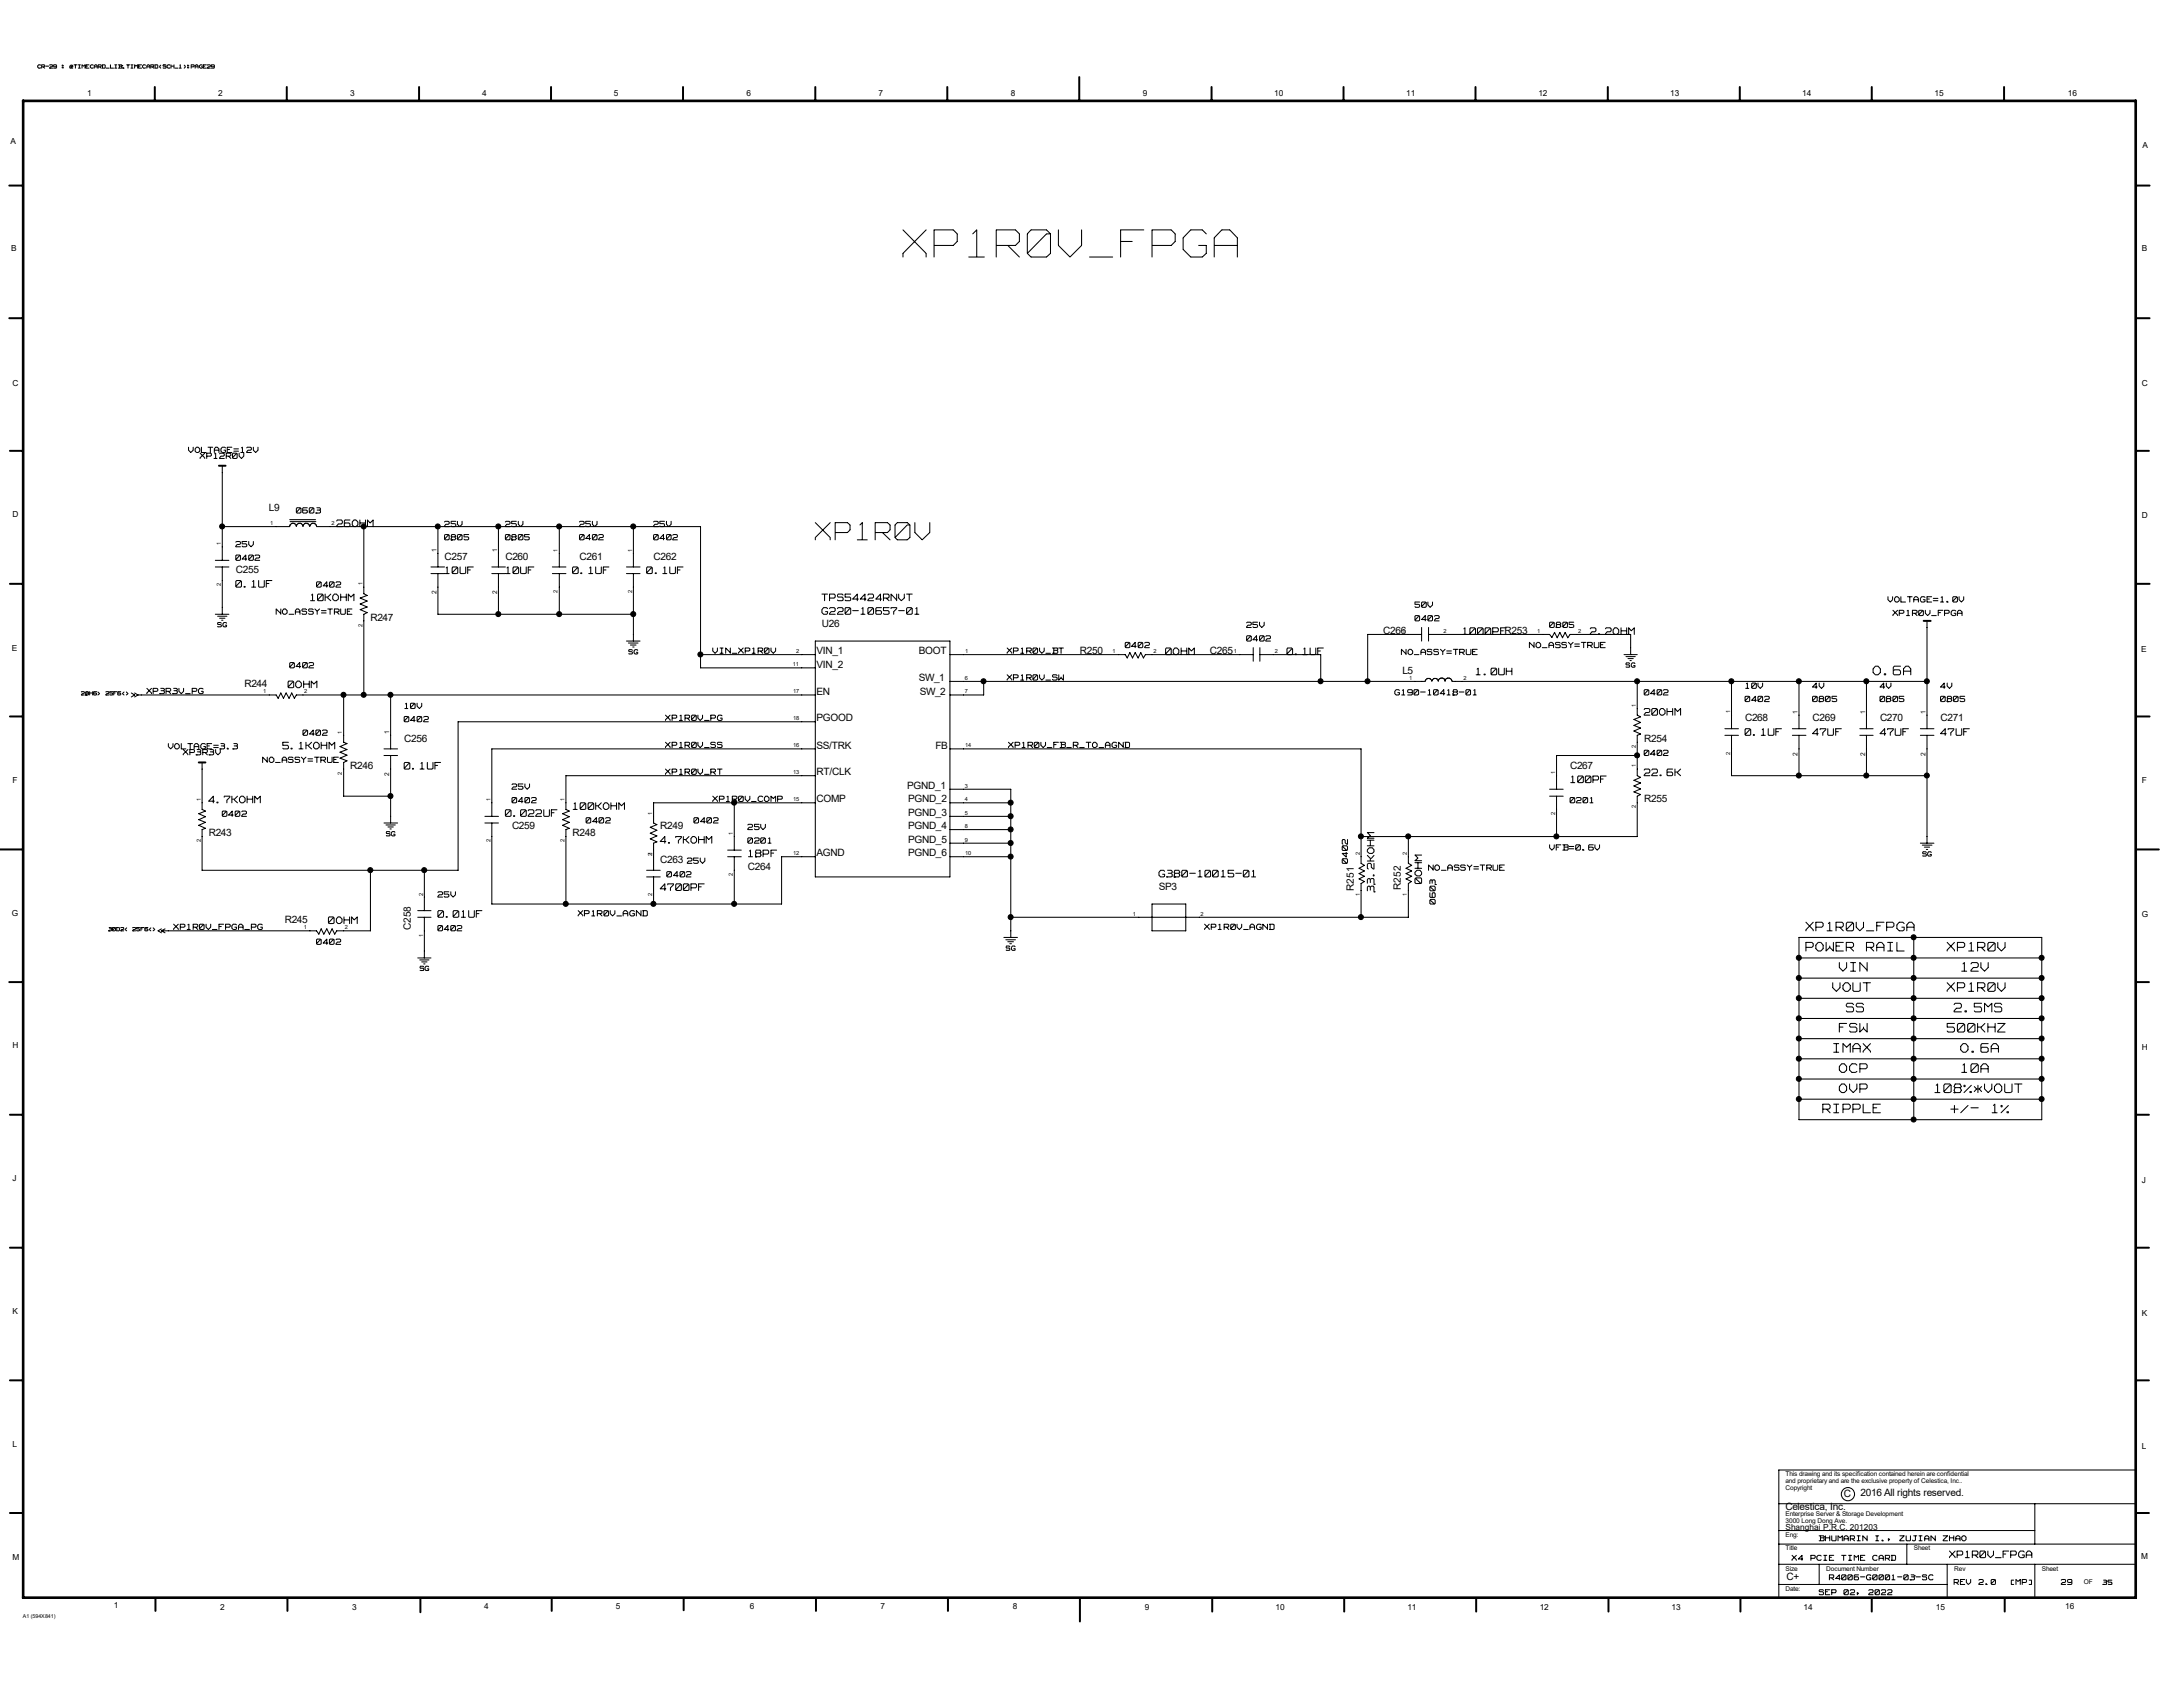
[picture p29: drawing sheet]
<svg xmlns="http://www.w3.org/2000/svg" width="279mm" height="216mm" viewBox="0 0 279 216" stroke-linecap="round" stroke-linejoin="round" font-family="sans-serif">
<defs><g id="words">
<text font-size="6.5" fill="#fff" x="115.6" y="33.6">XP1R0V_FPGA</text>
<text font-size="4.2" fill="#fff" x="104.4" y="69.5">XP1R0V</text>
<g font-size="2.1" fill="#fff">
<text x="239.7" y="86.6">O.6A</text>
<text x="231.1" y="119.3">XP1R0V_FPGA</text>
<text x="231.1" y="121.9">POWER RAIL</text>
<text x="235.4" y="124.5">VIN</text>
<text x="249.2" y="121.9">XP1R0V</text>
<text x="251.1" y="124.5">12V</text>
<text x="234.6" y="127.1">VOUT</text>
<text x="236.3" y="129.7">SS</text>
<text x="249.2" y="127.1">XP1R0V</text>
<text x="250.1" y="129.7">2.5MS</text>
<text x="234.7" y="134.9">IMAX</text>
<text x="235.4" y="137.5">OCP</text>
<text x="235.4" y="132.3">FSW</text>
<text x="249.2" y="132.3">500KHZ</text>
<text x="251" y="134.9">O.6A</text>
<text x="251.1" y="137.5">10A</text>
<text x="233.3" y="142.6">RIPPLE</text>
<text x="235.4" y="140">OVP</text>
<text x="247.6" y="140">108%*VOUT</text>
<text x="249.7" y="142.6">+/- 1%</text>
</g>
<g font-size="1.9" fill="#fff">
<text x="182.2" y="113.1" transform="rotate(-90 182.2 113.1)">0OHM</text>
<text x="176.2" y="114.1" transform="rotate(-90 176.2 114.1)">33.2KOHM</text>
</g>
<g font-size="1.6" fill="#fff">
<text x="43.1" y="67.5">26OHM</text>
<text x="30.2" y="75.3">0.1UF</text>
<text x="39.8" y="77">10KOHM</text>
<text x="57" y="73.5">10UF</text>
<text x="64.8" y="73.5">10UF</text>
<text x="73.3" y="73.5">0.1UF</text>
<text x="82.8" y="73.5">0.1UF</text>
<text x="105.2" y="77">TPS54424RNVT</text>
<text x="105.2" y="78.7">G220-10657-01</text>
<text x="149.2" y="83.9">0OHM</text>
<text x="164.7" y="83.9">0.1UF</text>
<text x="187.2" y="81.3">1000PF</text>
<text x="203.5" y="81.3">2.2OHM</text>
<text x="36.9" y="88.1">0OHM</text>
<text x="188.9" y="86.5">1.0UH</text>
<text x="36.2" y="96">5.1KOHM</text>
<text x="210.4" y="91.7">20OHM</text>
<text x="223.3" y="94.2">0.1UF</text>
<text x="232" y="94.2">47UF</text>
<text x="240.6" y="94.2">47UF</text>
<text x="248.4" y="94.2">47UF</text>
<text x="51.7" y="98.6">0.1UF</text>
<text x="201" y="100.3">100PF</text>
<text x="210.4" y="99.4">22.6K</text>
<text x="26.7" y="102.9">4.7KOHM</text>
<text x="64.7" y="104.6">0.022UF</text>
<text x="73.4" y="103.7">100KOHM</text>
<text x="84.5" y="108">4.7KOHM</text>
<text x="95.8" y="109.8">18PF</text>
<text x="148.3" y="112.4">G380-10015-01</text>
<text x="42" y="118.3">0OHM</text>
<text x="56" y="117.5">0.01UF</text>
<text x="84.5" y="114.1">4700PF</text>
<text x="249.5" y="199.5">XP1R0V_FPGA</text>
</g>
<g font-size="1.5" fill="#fff">
<text x="172.7" y="110.5" transform="rotate(-90 172.7 110.5)">0402</text>
<text x="183.9" y="115.7" transform="rotate(-90 183.9 115.7)">0603</text>
</g>
<g font-size="1.3" fill="#fff">
<text x="24.1" y="58">VOLTAGE=12V</text>
<text x="25.6" y="58.8">XP12R0V</text>
<text x="37.9" y="65.7">0603</text>
<text x="30.2" y="70.1">25V</text>
<text x="30.2" y="71.8">0402</text>
<text x="56.9" y="67.5">25V</text>
<text x="56.9" y="69.2">0805</text>
<text x="64.7" y="67.5">25V</text>
<text x="64.7" y="69.2">0805</text>
<text x="74.2" y="67.5">25V</text>
<text x="74.2" y="69.2">0402</text>
<text x="83.6" y="67.5">25V</text>
<text x="83.6" y="69.2">0402</text>
<text x="40.5" y="75.2">0402</text>
<text x="181.1" y="77.8">50V</text>
<text x="241.6" y="77.1">VOLTAGE=1.0V</text>
<text x="35.3" y="78.7">NO_ASSY=TRUE</text>
<text x="91.2" y="83.7">VIN_XP1R0V</text>
<text x="128.9" y="83.7">XP1R0V_BT</text>
<text x="144" y="83">0402</text>
<text x="159.6" y="82.1">0402</text>
<text x="159.6" y="80.4">25V</text>
<text x="179.4" y="83.9">NO_ASSY=TRUE</text>
<text x="181.1" y="79.5">0402</text>
<text x="195.8" y="83">NO_ASSY=TRUE</text>
<text x="198.3" y="80.4">0805</text>
<text x="242.3" y="78.9">XP1R0V_FPGA</text>
<text x="18.8" y="88.9">XP3R3V_PG</text>
<text x="37.1" y="85.6">0402</text>
<text x="128.9" y="87.1">XP1R0V_SW</text>
<text x="178.5" y="89">G190-10418-01</text>
<text x="210.4" y="89">0402</text>
<text x="223.3" y="89.9">0402</text>
<text x="223.4" y="88.2">10V</text>
<text x="232" y="89.9">0805</text>
<text x="232" y="88.2">4V</text>
<text x="240.6" y="89.9">0805</text>
<text x="240.6" y="88.2">4V</text>
<text x="248.4" y="88.2">4V</text>
<text x="248.4" y="89.9">0805</text>
<text x="21.5" y="95.9">VOLTAGE=3.3</text>
<text x="38.8" y="94.2">0402</text>
<text x="51.7" y="92.5">0402</text>
<text x="51.8" y="90.8">10V</text>
<text x="85.2" y="92.3">XP1R0V_PG</text>
<text x="85.2" y="95.8">XP1R0V_SS</text>
<text x="129.1" y="95.8">XP1R0V_FB_R_TO_AGND</text>
<text x="23.5" y="96.7">XP3R3V</text>
<text x="33.6" y="97.7">NO_ASSY=TRUE</text>
<text x="65.5" y="101.1">25V</text>
<text x="85.2" y="99.2">XP1R0V_RT</text>
<text x="210.4" y="96.8">0402</text>
<text x="28.4" y="104.6">0402</text>
<text x="65.5" y="102.8">0402</text>
<text x="75" y="105.4">0402</text>
<text x="88.8" y="105.4">0402</text>
<text x="91.2" y="102.7">XP1R0V_COMP</text>
<text x="95.7" y="106.3">25V</text>
<text x="95.7" y="108">0201</text>
<text x="201" y="102.8">0201</text>
<text x="85.3" y="112.3">0402</text>
<text x="88" y="110.6">25V</text>
<text x="182.8" y="111.5">NO_ASSY=TRUE</text>
<text x="198.3" y="108.9">VFB=0.6V</text>
<text x="22.2" y="119">XP1R0V_FPGA_PG</text>
<text x="56" y="119.2">0402</text>
<text x="56" y="114.9">25V</text>
<text x="74" y="117.3">XP1R0V_AGND</text>
<text x="154.2" y="119">XP1R0V_AGND</text>
<text x="40.5" y="120.9">0402</text>
</g>
<g font-size="1.3">
<text x="34.4" y="65.4">L9</text>
<text x="56.9" y="71.7">C257</text>
<text x="64.7" y="71.7">C260</text>
<text x="74.2" y="71.7">C261</text>
<text x="83.7" y="71.7">C262</text>
<text x="30.2" y="73.4">C255</text>
<text x="47.4" y="79.4">R247</text>
<text x="104.5" y="83.7">VIN_1</text>
<text x="105.2" y="80.3">U26</text>
<text x="117.6" y="83.7">BOOT</text>
<text x="138.2" y="83.7">R250</text>
<text x="154.9" y="83.7">C265</text>
<text x="177" y="81.2">C266</text>
<text x="192.6" y="81.2">R253</text>
<text x="31.3" y="88">R244</text>
<text x="104.5" y="88.9">EN</text>
<text x="104.5" y="85.4">VIN_2</text>
<text x="117.6" y="87.2">SW_1</text>
<text x="117.7" y="88.9">SW_2</text>
<text x="179.5" y="86.3">L5</text>
<text x="51.7" y="95">C256</text>
<text x="104.5" y="92.3">PGOOD</text>
<text x="104.5" y="95.8">SS/TRK</text>
<text x="119.7" y="95.8">FB</text>
<text x="210.4" y="95">R254</text>
<text x="223.4" y="92.3">C268</text>
<text x="232" y="92.3">C269</text>
<text x="240.6" y="92.3">C270</text>
<text x="248.4" y="92.3">C271</text>
<text x="44.8" y="98.4">R246</text>
<text x="104.5" y="99.2">RT/CLK</text>
<text x="116.1" y="101">PGND_1</text>
<text x="201" y="98.4">C267</text>
<text x="26.7" y="107">R243</text>
<text x="65.5" y="106.1">C259</text>
<text x="73.3" y="107">R248</text>
<text x="84.5" y="106.1">R249</text>
<text x="104.5" y="102.7">COMP</text>
<text x="116.2" y="107.9">PGND_5</text>
<text x="116.2" y="106.1">PGND_4</text>
<text x="116.2" y="104.4">PGND_3</text>
<text x="116.2" y="102.7">PGND_2</text>
<text x="210.4" y="102.7">R255</text>
<text x="84.5" y="110.4">C263</text>
<text x="95.7" y="111.3">C264</text>
<text x="104.5" y="109.6">AGND</text>
<text x="116.2" y="109.6">PGND_6</text>
<text x="148.3" y="113.9">SP3</text>
<text x="179.3" y="113.9" transform="rotate(-90 179.3 113.9)">R252</text>
<text x="36.4" y="118.2">R245</text>
<text x="52.6" y="119" transform="rotate(-90 52.6 119)">C258</text>
<text x="173.3" y="114" transform="rotate(-90 173.3 114)">R251</text>
<text x="236" y="191.6">C</text>
<text x="238.1" y="191.5">2016 All rights reserved.</text>
<text x="228.5" y="193.3">Celestica, Inc.</text>
<text x="228.6" y="202.2">C+</text>
</g>
<g font-size="1.2" fill="#fff">
<text x="232.8" y="197.3">BHUMARIN I., ZUJIAN ZHAO</text>
<text x="229.4" y="199.8">X4 PCIE TIME CARD</text>
<text x="234.1" y="202.3">R4006-G0001-03-SC</text>
<text x="250.1" y="202.9">REV 2.0</text>
<text x="257" y="202.9">[MP]</text>
<text x="263.8" y="202.9">29</text>
<text x="232.8" y="204.2">SEP 02, 2022</text>
</g>
<g font-size="1.1">
<text x="11.2" y="12.3">1</text>
<text x="27.9" y="12.3">2</text>
<text x="44.8" y="12.3">3</text>
<text x="61.7" y="12.3">4</text>
<text x="78.6" y="12.3">5</text>
<text x="95.5" y="12.3">6</text>
<text x="112.4" y="12.3">7</text>
<text x="129.4" y="12.3">8</text>
<text x="146.3" y="12.3">9</text>
<text x="163.1" y="12.3">10</text>
<text x="180" y="12.3">11</text>
<text x="196.9" y="12.3">12</text>
<text x="213.8" y="12.3">13</text>
<text x="230.7" y="12.3">14</text>
<text x="247.6" y="12.3">15</text>
<text x="264.7" y="12.3">16</text>
<text x="1.4" y="18.5">A</text>
<text x="274.2" y="18.9">A</text>
<text x="1.4" y="32.1">B</text>
<text x="274.2" y="32.2">B</text>
<text x="1.6" y="49.4">C</text>
<text x="274.2" y="49.4">C</text>
<text x="1.6" y="66.2">D</text>
<text x="274.2" y="66.3">D</text>
<text x="1.5" y="83.4">E</text>
<text x="274.1" y="83.4">E</text>
<text x="1.6" y="100.2">F</text>
<text x="274.2" y="100.2">F</text>
<text x="1.5" y="117.2">G</text>
<text x="274.2" y="117.4">G</text>
<text x="1.6" y="134.2">H</text>
<text x="274.2" y="134.4">H</text>
<text x="1.6" y="151.1">J</text>
<text x="274.2" y="151.4">J</text>
<text x="1.6" y="168.1">K</text>
<text x="274.2" y="168.4">K</text>
<text x="1.6" y="185.1">L</text>
<text x="274.2" y="185.4">L</text>
<text x="228.5" y="195.7">Shanghai P.R.C. 201203</text>
<text x="1.6" y="199.7">M</text>
<text x="274.1" y="199.5">M</text>
<text x="14.6" y="205.7">1</text>
<text x="28.2" y="206">2</text>
<text x="45.1" y="206">3</text>
<text x="62" y="205.9">4</text>
<text x="78.8" y="205.9">5</text>
<text x="96" y="205.9">6</text>
<text x="112.7" y="205.9">7</text>
<text x="129.6" y="205.9">8</text>
<text x="146.5" y="206">9</text>
<text x="163.2" y="206">10</text>
<text x="180.1" y="206">11</text>
<text x="197.1" y="206">12</text>
<text x="214" y="206">13</text>
<text x="230.8" y="206">14</text>
<text x="247.8" y="206">15</text>
<text x="264.3" y="205.9">16</text>
</g>
<g font-size="1" fill="#fff">
<text x="27.9" y="80.3">SG</text>
<text x="80.5" y="83.7">SG</text>
<text x="208.1" y="85.4">SG</text>
<text x="49.4" y="107">SG</text>
<text x="246.1" y="109.6">SG</text>
<text x="53.8" y="124.2">SG</text>
<text x="128.8" y="121.7">SG</text>
<text x="269.2" y="202.8">35</text>
</g>
<g font-size=".8" fill="#fff">
<text x="4.8" y="8.8">CR-29</text>
<text x="7.9" y="8.8">: @TIMECARD_LIB.TIMECARD(SCH_1):PAGE29</text>
<text x="10.4" y="89">28H6&gt;</text>
<text x="13.5" y="89">25F6&lt;&gt;</text>
<text x="13.9" y="119.2">30D2&lt;</text>
<text x="17" y="119.2">25F6&lt;&gt;</text>
</g>
<g font-size=".8">
<text x="55.9" y="70.6" transform="rotate(-90 55.9 70.6)">1</text>
<text x="63.6" y="70.6" transform="rotate(-90 63.6 70.6)">1</text>
<text x="55.9" y="76" transform="rotate(-90 55.9 76)">2</text>
<text x="63.6" y="76" transform="rotate(-90 63.6 76)">2</text>
<text x="49.8" y="93.9" transform="rotate(-90 49.8 93.9)">1</text>
<text x="230.1" y="91.3" transform="rotate(-90 230.1 91.3)">1</text>
<text x="238.7" y="91.3" transform="rotate(-90 238.7 91.3)">1</text>
<text x="246.5" y="91.3" transform="rotate(-90 246.5 91.3)">1</text>
<text x="49.8" y="99.3" transform="rotate(-90 49.8 99.3)">2</text>
<text x="230.1" y="96.7" transform="rotate(-90 230.1 96.7)">2</text>
<text x="238.7" y="96.7" transform="rotate(-90 238.7 96.7)">2</text>
<text x="246.5" y="96.7" transform="rotate(-90 246.5 96.7)">2</text>
<text x="228.5" y="189.8">and proprietary and are the exclusive property of Celestica, Inc..</text>
<text x="228.5" y="190.7">Copyright</text>
<text x="228.5" y="188.9">This drawing and its specification contained herein are confidential</text>
<text x="228.5" y="194">Enterprise Server &amp; Storage Development</text>
<text x="228.5" y="196.7">Eng:</text>
<text x="228.5" y="194.9">3000 Long Dong Ave.</text>
<text x="228.5" y="203.6">Date:</text>
<text x="228.5" y="201">Size</text>
<text x="228.5" y="198.4">Title</text>
<text x="233.7" y="201">Document Number</text>
<text x="244.9" y="198.4">Sheet</text>
<text x="250.1" y="201">Rev</text>
<text x="261.3" y="201">Sheet</text>
<text x="266.7" y="202.7">OF</text>
</g>
<g font-size=".7">
<text x="28.3" y="69.8" transform="rotate(-90 28.3 69.8)">1</text>
<text x="34.6" y="67.2">1</text>
<text x="42.4" y="67.2">2</text>
<text x="71.4" y="70.6" transform="rotate(-90 71.4 70.6)">1</text>
<text x="80.9" y="70.6" transform="rotate(-90 80.9 70.6)">1</text>
<text x="28.3" y="75" transform="rotate(-90 28.3 75)">2</text>
<text x="46.4" y="74.9" transform="rotate(-90 46.4 74.9)">1</text>
<text x="71.4" y="75.9" transform="rotate(-90 71.4 75.9)">2</text>
<text x="80.9" y="75.9" transform="rotate(-90 80.9 75.9)">2</text>
<text x="46.4" y="80.2" transform="rotate(-90 46.4 80.2)">2</text>
<text x="101.9" y="83.6">2</text>
<text x="123.5" y="83.6">1</text>
<text x="142.4" y="83.6">1</text>
<text x="147.6" y="83.6">2</text>
<text x="157.9" y="83.6">1</text>
<text x="163.2" y="83.6">2</text>
<text x="179.5" y="81">1</text>
<text x="184.7" y="81">2</text>
<text x="196.7" y="81">1</text>
<text x="202" y="81">2</text>
<text x="33.7" y="88.7">1</text>
<text x="38.9" y="88.7">2</text>
<text x="101.5" y="85.3">11</text>
<text x="101.5" y="88.7">17</text>
<text x="123.5" y="88.7">7</text>
<text x="123.5" y="87">6</text>
<text x="180.3" y="87">1</text>
<text x="187.3" y="87">2</text>
<text x="43.8" y="93.9" transform="rotate(-90 43.8 93.9)">1</text>
<text x="101.5" y="95.6">16</text>
<text x="101.5" y="92.2">18</text>
<text x="123.5" y="95.6">14</text>
<text x="209.4" y="95.7" transform="rotate(-90 209.4 95.7)">2</text>
<text x="209.4" y="90.5" transform="rotate(-90 209.4 90.5)">1</text>
<text x="221.4" y="91.3" transform="rotate(-90 221.4 91.3)">1</text>
<text x="43.8" y="99.1" transform="rotate(-90 43.8 99.1)">2</text>
<text x="101.5" y="99.1">13</text>
<text x="123.5" y="100.8">3</text>
<text x="199" y="99.1" transform="rotate(-90 199 99.1)">1</text>
<text x="209.4" y="98.2" transform="rotate(-90 209.4 98.2)">1</text>
<text x="221.4" y="96.6" transform="rotate(-90 221.4 96.6)">2</text>
<text x="25.7" y="107.8" transform="rotate(-90 25.7 107.8)">2</text>
<text x="25.7" y="102.5" transform="rotate(-90 25.7 102.5)">1</text>
<text x="62.8" y="107.8" transform="rotate(-90 62.8 107.8)">2</text>
<text x="62.8" y="102.5" transform="rotate(-90 62.8 102.5)">1</text>
<text x="72.3" y="107.8" transform="rotate(-90 72.3 107.8)">2</text>
<text x="72.3" y="102.5" transform="rotate(-90 72.3 102.5)">1</text>
<text x="83.5" y="104.3" transform="rotate(-90 83.5 104.3)">1</text>
<text x="93.8" y="106.8" transform="rotate(-90 93.8 106.8)">1</text>
<text x="101.5" y="102.5">15</text>
<text x="123.5" y="107.7">9</text>
<text x="123.5" y="106">8</text>
<text x="123.5" y="104.3">5</text>
<text x="123.5" y="102.5">4</text>
<text x="199" y="104.3" transform="rotate(-90 199 104.3)">2</text>
<text x="209.4" y="103.5" transform="rotate(-90 209.4 103.5)">2</text>
<text x="83.5" y="109.5" transform="rotate(-90 83.5 109.5)">2</text>
<text x="93.8" y="112.1" transform="rotate(-90 93.8 112.1)">2</text>
<text x="101.5" y="109.4">12</text>
<text x="123.5" y="109.4">10</text>
<text x="174" y="109.5" transform="rotate(-90 174 109.5)">2</text>
<text x="180" y="109.5" transform="rotate(-90 180 109.5)">2</text>
<text x="38.9" y="118.9">1</text>
<text x="44.2" y="118.9">2</text>
<text x="54.1" y="119.9" transform="rotate(-90 54.1 119.9)">1</text>
<text x="54.1" y="114.6" transform="rotate(-90 54.1 114.6)">2</text>
<text x="145" y="117.2">1</text>
<text x="153.7" y="117.2">2</text>
<text x="174" y="114.7" transform="rotate(-90 174 114.7)">1</text>
<text x="180" y="114.7" transform="rotate(-90 180 114.7)">1</text>
<text x="2.9" y="207">A1 (594X841)</text>
</g>
</g></defs>
<g fill="none" stroke="#000" stroke-width=".25">
<path d="M2.9 12.9h270.5v191.6h-270.5zM2.9 13h270.5M3 12.9v191.6M19.8 11.1v1.8M36.7 11.1v1.8M53.6 11.1v1.8M70.5 11.1v1.8M87.4 11.1v1.8M104.4 11.1v1.8M121.2 11.1v1.8M138.1 9.9v3M155.1 11.1v1.8"/>
<path d="M172 11.1v1.8M188.8 11.1v1.8M205.8 11.1v1.8M222.7 11.1v1.8M239.6 11.1v1.8M256.5 11.1v1.8M273.3 12.9v191.6M1.2 23.7h1.7M273.4 23.7h1.7M1.2 40.7h1.7M1.3 57.7h1.6M28 59.6h.9"/>
<path d="M273.4 57.7h1.6M273.4 40.7h1.7M1.3 74.7h1.6M246.2 79.5h.9M273.4 74.7h1.7M1.3 91.7h1.6M25.4 97.6h.9M273.4 91.7h1.7M0 108.7h2.9M273.4 108.7h2.9M1.2 125.7h1.7M273.4 125.7h1.6"/>
<path d="M1.3 142.7h1.6M1.3 159.7h1.6M273.4 142.7h1.6M273.4 159.7h1.6M1.3 176.7h1.6M273.4 176.7h1.6M1.3 193.6h1.6M273.4 193.6h1.6M2.9 204.4h270.5M19.9 204.5v1.7M36.8 204.5v1.7M53.8 204.6v1.7"/>
<path d="M70.6 204.5v1.7M87.5 204.5v1.6M104.4 204.5v1.7M121.3 204.5v1.7M138.2 204.5v3M155.2 204.5v1.7M172 204.5v1.7M188.9 204.5v1.7M205.9 204.5v1.7M222.8 204.5v1.7M239.6 204.5v1.7M256.6 204.5v1.7"/>
</g>
<g fill="none" stroke="#000" stroke-width=".13">
<path d="M4.8 8.5v.1M4.8 8.6l.2 .1M5 8.3l-.2 .1M5 8.3h.1M5 8.7h.1M5.1 8.3h.1M5.2 8.7h-.1M5.3 8.3h.3M5.3 8.3v.4M5.4 8.6h.2M5.5 8.6l.2 .1M5.6 8.3h.1"/>
<path d="M5.7 8.5l-.1 .1M5.7 8.4h.1M5.8 8.5h.4M6.3 8.7h.1M6.4 8.7h.3M6.4 8.3h-.1M6.4 8.3h.2M6.5 8.6l-.2 .1M6.5 8.6h.1M6.6 8.3h.1M6.7 8.5l-.1 .1M6.7 8.4h.1"/>
<path d="M6.9 8.7h.2M6.9 8.5v.1M6.9 8.4h.1M6.9 8.3h.1M6.9 8.6h.2M6.9 8.3h.2M7.2 8.3h.1M7.2 8.5v.1M7.2 8.4v.2M7.2 8.7h.1M8 8.3h.1M8 8.6h.1"/>
<path d="M8 8.4h.1M8 8.6v.1M8 8.7h.1M8 8.3v.1M8.9 8.5v.1M8.9 8.7h.1M9 8.7h.3M9 8.4l-.1 .1M9.1 8.6h.1M9.1 8.3h.1M9.1 8.5v.1M9.1 8.5h.1"/>
<path d="M9.2 8.5v.1M9.2 8.3l.1 .1M9.3 8.6h-.1M9.3 8.5h.1M9.5 8.3h.4M9.7 8.3v.4M10 8.3h.3M10 8.7h.3M10.2 8.3v.4M10.5 8.3l.1 .1M10.5 8.3v.4M10.9 8.3l-.2 .2"/>
<path d="M10.9 8.3v.4M11 8.3h.4M11 8.3v.4M11 8.7h.4M11 8.5h.2M11.6 8.5v.1M11.6 8.6l.1 .1M11.7 8.3l-.1 .1M11.7 8.3h.1M11.7 8.7h.1M11.9 8.3h.1M11.9 8.7h.1"/>
<path d="M12.1 8.5v.2M12.1 8.6h.3M12.2 8.3l-.1 .1M12.2 8.3h.1M12.3 8.3l.1 .1M12.4 8.5v.2M12.6 8.3h.2M12.6 8.3v.4M12.6 8.6h.2M12.8 8.6l.2 .1M12.9 8.3h.1M13 8.5l-.1 .1"/>
<path d="M13 8.4h.1M13.1 8.3h.2M13.1 8.7h.2M13.1 8.3v.4M13.4 8.3h.1M13.5 8.4v.2M13.5 8.7h-.1M13.6 8.7h.4M14.1 8.3v.4M14.2 8.7h.3M14.7 8.3h.2M14.7 8.7h.2"/>
<path d="M14.8 8.3v.4M15.2 8.3h.3M15.2 8.7h.3M15.3 8.3v.4M15.3 8.5h.2M15.5 8.3h.1M15.5 8.5l.1 .1M15.6 8.4h.1M15.6 8.6h.1M15.6 8.7h-.1M15.7 8.7h.1M15.8 8.7h.1"/>
<path d="M16.2 8.3h.4M16.4 8.3v.4M16.8 8.3h.2M16.8 8.7h.2M16.9 8.3v.4M17.2 8.3l.2 .1M17.2 8.3v.4M17.6 8.3l-.2 .2M17.6 8.3v.4M17.7 8.3h.4M17.7 8.3v.4M17.8 8.7h.3"/>
<path d="M17.8 8.5h.1M18.2 8.5v.1M18.2 8.6l.2 .1M18.4 8.3l-.2 .1M18.4 8.3h.1M18.4 8.7h.1M18.5 8.3h.1M18.6 8.7h-.1M18.8 8.5v.2M18.8 8.6h.3M18.9 8.3l-.1 .1M19 8.3h.1"/>
<path d="M19 8.3l.2 .1M19.2 8.5v.2M19.3 8.3h.3M19.3 8.3v.4M19.3 8.6h.3M19.5 8.6l.2 .1M19.6 8.3h.1M19.7 8.5l-.1 .1M19.7 8.4h.1M19.8 8.3h.3M19.8 8.7h.3M19.9 8.3v.4"/>
<path d="M20.1 8.3h.1M20.2 8.4v.2M20.2 8.7h-.1M20.4 8.6l.2 .1M20.4 8.5v.1M20.6 8.3l-.2 .2M20.9 8.7h.1M20.9 8.3v.1M20.9 8.4v.1M20.9 8.3h.1M21 8.3h.1M21 8.7h.1"/>
<path d="M21 8.5h.1M21.2 8.3h.1M21.2 8.5l.1 .1M21.3 8.6h.1M21.3 8.7h-.1M21.4 8.5v.1M21.4 8.6l.1 .1M21.5 8.3l-.1 .1M21.5 8.3h.1M21.5 8.7h.1M21.7 8.3h.1M21.8 8.7h-.1"/>
<path d="M21.9 8.3v.4M21.9 8.5h.3M22.3 8.3v.4M22.4 8.7h.4M22.9 8.7h.3M23.1 8.3v.4M23.1 8.3h-.1M23.6 8.3l.1 .1M23.7 8.6l-.1 .1M23.7 8.5v.1M24 8.3h.1M24 8.4h.1"/>
<path d="M24 8.6v.1M24 8.6h.1M24 8.7h.1M24.1 8.3v.1M24.1 8.6v.1M24.5 8.3h.2M24.5 8.3v.4M24.5 8.6h.2M24.8 8.3h.1M24.8 8.5v.1M24.8 8.4h.1M25 8.5v.2"/>
<path d="M25 8.6h.3M25.1 8.3l-.1 .1M25.1 8.3h.1M25.2 8.3l.2 .1M25.4 8.5v.2M25.5 8.5v.1M25.5 8.6l.2 .1M25.7 8.3l-.2 .1M25.7 8.3h.1M25.7 8.7h.1M25.8 8.6h.1M25.8 8.3h.1"/>
<path d="M25.9 8.7h-.1M25.9 8.6h.1M26 8.3h.4M26 8.3v.4M26.1 8.7h.3M26.1 8.5h.1M26.5 8.7h.1M26.6 8.7h.3M26.6 8.3h-.1M26.6 8.3h.2M26.7 8.6l-.2 .1M26.7 8.6h.1"/>
<path d="M26.8 8.3h.1M26.9 8.5l-.1 .1M26.9 8.4h.1M27.1 8.4h.1M27.1 8.5v.1M27.1 8.7h.2M27.1 8.3h.1M27.1 8.6h.2M27.1 8.3h.2M27.3 8.3h.1M27.4 8.5l-.1 .1M27.4 8.4v.2"/>
<path d="M27.4 8.7h-.1M115.6 29.4l2.9 3M115.6 32.5v.4M118.5 32.4v.5M118.5 29.4l-2.9 3M119.5 29.4h2.5M119.5 29.5v3.4M119.6 31.4h2.4M122 29.4l.5 .5M122.5 30.9l-.5 .5M122.5 30v.9M124 32.9h2"/>
<path d="M125 29.5v3.4M125 29.4l-.5 .5M127.5 29.4h2.4M127.5 29.5v3.4M127.6 31.4h2.3M129 31.5l1.5 1.4M130 29.4l.5 .5M130.5 30.9l-.5 .5M130.5 30v.9M131.5 32.4l.5 .5M131.5 30v2.4M132 29.4l-.5 .5"/>
<path d="M132 29.4h1.9M132 32.9h1.9M133.9 30l-2.4 2.4M133.9 29.9h.5M133.9 29.4l.6 .5M134.5 32.4l-.6 .5M134.5 30v2.4M135.5 31.4l1.4 1.5M135.5 29.4v2M138.4 29.4v2M138.4 31.4l-1.5 1.5M139.4 32.9h3"/>
<path d="M143.4 29.4h3M143.4 29.5v3.4M143.5 30.9h1.4M147.4 29.5v3.4M147.4 29.4h2.5M147.5 31.4h2.4M149.9 29.4l.5 .5M150.4 30.9l-.5 .5M150.4 30v.9M151.4 30.5v1.4M151.4 31.9l1 1M152.4 29.4l-1 1"/>
<path d="M152.4 29.4h1.4M152.4 32.9h1.4M153.4 31.4h.9M153.9 29.4l.5 .5M154.4 32.4l-.5 .5M154.4 31.4v1M155.4 30.5v2.4M155.4 31.4h2.9M156.4 29.4l-1 1M156.4 29.4h1M157.4 29.4l1 1M158.4 30.5v2.4"/>
<path d="M24.1 57.2v.4M24.1 57.6l.3 .3M24.7 57.2v.4M24.7 57.6l-.3 .3M25 57.7l.1 .2M25 57.5v.2M25.1 57.2l-.1 .2M25.2 57.2h.1M25.2 57.9h.1M25.4 57.2l.2 .2M25.6 57.5v.2M25.6 57.7l-.2 .2"/>
<path d="M25.6 58.6v.1M25.6 58l.6 .5M25.8 57.2v.7M25.8 57.9h.6M26.2 58.6v.1M26.2 58l-.6 .6M26.5 58h.4M26.5 58v.7M26.5 58.4h.4M26.6 57.2h.6M26.9 58l.2 .1M26.9 57.3v.6"/>
<path d="M27.1 58.3l-.2 .1M27.1 58.1v.2M27.4 58.7h.4M27.4 57.5v.4M27.5 57.6h.5M27.6 58v.6M27.6 58l-.1 .1M27.6 57.2l-.2 .2M27.6 57.2h.2M27.8 57.2l.2 .2M28 57.5v.4M28.1 58.6v.1"/>
<path d="M28.2 58.7h.5M28.2 58l-.1 .1M28.2 58h.3M28.3 58.4l-.2 .2M28.3 57.5v.2M28.3 57.7l.1 .2M28.3 58.4h.2M28.4 57.2l-.1 .2M28.4 59.6v12.1M28.5 57.2h.2M28.5 57.9h.2M28.6 58l.1 .1"/>
<path d="M28.7 57.6h.1M28.7 58.1v.2M28.7 58.3l-.1 .1M28.7 57.2l.2 .1M28.9 57.8l-.2 .1M28.9 57.6v.2M29 58h.4M29 58v.7M29 58.4h.4M29.1 57.3v.6M29.1 57.2h.6M29.1 57.5h.3"/>
<path d="M29.1 57.9h.6M29.3 58.4l.2 .3M29.4 58l.1 .1M29.5 58.3l-.1 .1M29.5 58.1v.2M29.8 58.6v.1M29.8 58.1v.4M29.8 58v.1M29.9 58.7h.3M29.9 58h.3M29.9 57.4h.6M29.9 57.7h.6"/>
<path d="M30.2 58.1l-.4 .4M30.2 58.1h.1M30.2 58l.2 .1M30.4 58.6l-.2 .1M30.4 58.1v.4M30.6 58v.3M30.6 58.4l.3 .2M30.8 57.9h.4M31 57.2l-.1 .1M31 57.3v.6M31.2 58v.3M31.2 58.4l-.3 .3"/>
<path d="M31.6 57.9h.1M31.6 57.9h.6M31.7 57.2l-.1 .1M31.7 57.2h.3M31.7 57.6l-.1 .2M31.8 57.6h.2M32 57.2l.2 .1M32.2 57.4v.1M32.2 57.5l-.2 .1M32.4 57.2v.4M32.4 57.6l.3 .3M33 57.2v.4"/>
<path d="M33 57.6l-.3 .3M27.6 71.7h1.7M27.6 78.6h1.7M27.6 72.6h1.7M27.9 79.8h.1M27.9 79.8v.1M27.9 78.9h1.1M27.9 79.7h.1M27.9 79.7h.3M27.9 79.9h.3M28.1 79.1h.7M28.2 79.7l.1 .1"/>
<path d="M28.2 79.9l.1 .1M28.4 79.4h.1M28.4 67.4h8.7M28.4 72.6v6M28.5 79.9v.2M28.7 79.7l-.2 .1M28.7 79.7h.2M28.9 79.7l.1 .1M30.2 71.6l.1 .1M30.2 75.1h.1M30.2 69.9v.1M30.2 71.2v.4"/>
<path d="M30.2 74.5v.5M30.2 70h.6M30.3 71l-.1 .1M30.3 74.3l-.1 .1M30.3 69.3l-.1 .1M30.3 71h.3M30.3 71.7h.3M30.3 75.1h.4M30.3 69.3h.3M30.3 74.3h.4M30.4 69.7l-.2 .2M30.4 69.7h.2"/>
<path d="M30.6 71.2l-.4 .4M30.6 71l.2 .1M30.6 71.1h.1M30.6 69.3l.2 .1M30.7 74.5l-.5 .5M30.8 71.6l-.2 .1M30.8 74.4h.1M30.8 74.3l.1 .1M30.8 69.4v.2M30.8 71.2v.4M30.8 69.6l-.2 .1M30.9 75.1h-.1"/>
<path d="M30.9 74.5v.5M31 69.9l.1 .1M31 69.3v.3M31 69.3h.6M31 71.5h.6M31 69.6h.4M31.1 70h.3M31.2 75.1h.1M31.3 75.1h.1M31.4 75.1h.1M31.5 69.6l.1 .1M31.5 71.1v.6"/>
<path d="M31.5 71l-.5 .5M31.6 69.7v.1M31.6 69.9l-.1 .1M31.8 69.7l.3 .2M31.8 71.6l.1 .1M31.8 69.3v.3M31.8 71.2v.4M31.9 71l-.1 .1M32 71h.3M32 71.7h.3M32.2 75.1h.5M32.3 71.2l-.4 .4"/>
<path d="M32.3 71.1h.1M32.3 71l.1 .1M32.4 69.7l-.3 .3M32.4 71.6l-.1 .1M32.4 69.3v.3M32.4 71.2v.4M32.5 74.3l-.2 .1M32.5 74.3v.8M32.6 71.7h.1M32.7 71.7h.5M32.7 71l-.1 .1M32.8 71h.3"/>
<path d="M32.8 71.4l-.2 .2M32.9 71.4h.2M33.1 71l.1 .1M33.1 75.1h.1M33.1 74.3v.7M33.2 71.2v.1M33.2 71.3l-.1 .1M33.2 75.1h.5M33.8 75.1h-.1M33.8 74.3v.7M34.1 74.3h.7M34.1 74.3v.8"/>
<path d="M34.1 74.7h.3M35.3 77.9l.6 .6M35.3 78v.6M35.9 77.9v.7M36.2 78.4l.1 .2M36.2 78.2v.2M36.3 77.9l-.1 .2M36.4 78.6h.1M36.4 77.9h.1M36.5 77.9l.2 .2M36.7 78.2v.2M36.7 78.4l-.2 .2"/>
<path d="M37 78.6h.6M37.1 66.5h3.3M37.1 66.8h3.3M37.2 67.1l-.1 .3M37.5 67l-.2 .1M37.5 67l.3 .1M37.8 78.2v.4M37.8 67.1l.1 .2M37.8 78.3h.6M37.9 65.6l.1 .1M37.9 65.1v.4M37.9 67.3v.1"/>
<path d="M38 77.9l-.2 .2M38 77.9h.1M38 65l-.1 .1M38.1 67.1l-.2 .2M38.1 65.7h.3M38.1 65h.3M38.2 77.9l.2 .2M38.4 67l-.3 .1M38.4 65.1l-.4 .4M38.4 67l.3 .1M38.4 65.1h.1M38.4 65l.1 .1"/>
<path d="M38.4 78.2v.4M38.5 65.6l-.1 .1M38.5 65.1v.4M38.7 78v.1M38.7 78.1v.1M38.7 78.5v.1M38.7 67.1l.1 .2M38.7 65.1v.4M38.7 77.9v.1M38.7 65.6l.1 .1M38.8 67.3v.1M38.8 78.2h.3"/>
<path d="M38.8 78.6h.3M38.8 77.9h.3M38.8 65.3h.1M38.8 65l-.1 .1M38.9 65.7h.3M38.9 65.3h.3M38.9 65h.4M38.9 67.1l-.1 .2M39.1 77.9l.1 .1M39.1 78.2l.1 .1M39.2 67l-.3 .1M39.2 65.3l.1 .1"/>
<path d="M39.2 67l.3 .1M39.2 78.4v.1M39.2 78.5l-.1 .1M39.3 65.4v.1M39.3 65.6l-.1 .1M39.5 78v.1M39.5 78.1l.1 .1M39.5 78.5l.1 .1M39.5 67.1l.1 .3M39.6 65.1v.4M39.6 77.9l-.1 .1M39.6 65.6l.1 .1"/>
<path d="M39.6 78.2h.3M39.6 78.6h.3M39.6 77.9h.3M39.7 65l-.1 .1M39.7 65.7h.3M39.7 65h.3M39.8 76.9h.5M39.8 67.1l-.1 .3M40 77.9l.1 .1M40 78.2l.1 .1M40 76l-.1 .2M40 76.1v.7"/>
<path d="M40 65.1l-.4 .4M40 65.1h.1M40 65l.2 .1M40.1 67l-.3 .1M40.1 78.4v.1M40.1 78.5l-.1 .1M40.1 67l.3 .1M40.2 65.6l-.2 .1M40.2 65.1v.4M40.3 77.9l.3 .3M40.4 65.7h.1M40.4 67.1l.1 .3"/>
<path d="M40.5 74.6v.4M40.5 75.1h.1M40.5 67.4h49.2v18.1h14.7M40.6 65.7h.3M40.6 65h.3M40.6 74.5h-.1M40.6 78.3v.3M40.6 65.3h.3M40.6 75.1h.3M40.6 76.8l.1 .1M40.6 74.5h.3M40.6 76.2v.6"/>
<path d="M40.7 76l-.1 .2M40.8 76h.4M40.8 76.9h.4M40.9 65l.1 .1M40.9 77.9l-.3 .3M40.9 65.3l.1 .1M40.9 74.6l-.3 .4M41 74.5h.1M41 65.1v.1M41 65.4v.1M41 65.6l-.1 .1M41 65.2l-.1 .1"/>
<path d="M41.1 75.1h-.1M41.1 74.6v.4M41.1 78.1h.6M41.1 78.4h.6M41.2 76.2l-.5 .6M41.2 76.2h.1M41.2 76l.2 .2M41.4 76.8l-.2 .1M41.4 76.2v.6M41.4 75h.6M41.6 76v.9M41.7 76.4h.2"/>
<path d="M41.8 74.5v.6M41.8 74.5l-.4 .5M42 76.5h.1M42 77.9h.5M42 76.6l.3 .3M42.2 75.1h.1M42.2 74.6v.4M42.2 74.5h.1M42.2 78v.6M42.3 75.1h.3M42.3 74.5h.3M42.3 76l-.3 .4"/>
<path d="M42.6 76.7l.2 .2M42.6 76.3v.3M42.6 74.6l-.4 .4M42.6 74.5h.1M42.6 74.5h.2M42.8 75.1h-.2M42.8 74.6v.4M42.8 76l-.2 .3M42.8 77.9h.4M42.8 78v.6M42.8 76h.2M42.8 76.9h.2"/>
<path d="M42.8 78.3h.4M43 75.1h.1M43.1 75.1h.5M43.1 76l.2 .3M43.1 67.4h.1M43.1 74.5h-.1M43.1 74.5h.3M43.1 78.4l.3 .2M43.2 66.5l-.1 .2M43.2 74.8l-.2 .3M43.2 66.5h.4M43.2 74.8h.2"/>
<path d="M43.3 77.9l.1 .1M43.3 67.1l-.2 .2M43.3 76.3v.3M43.3 76.7l-.2 .2M43.3 67.1h.3M43.4 78.2l-.1 .1M43.4 78.1v.1M43.5 74.5h.1M43.6 74.6v.1M43.6 76v.9M43.6 77.9v.6M43.6 74.8h-.1"/>
<path d="M43.6 78.5l.1 .1M43.6 76.4h.7M43.7 66.5l.1 .2M43.7 78.6h.3M43.8 66.7v.2M43.8 66.9l-.1 .2M44.1 67.3l.1 .1M44.1 66.7v.6M44.2 66.9l-.1 .1M44.2 66.5l-.1 .2M44.2 66.5h.6M44.2 78.5l-.1 .1"/>
<path d="M44.2 66.9h.4M44.2 77.9v.6M44.3 76v.9M44.4 77.9h.6M44.4 78v.6M44.5 78.2h.2M44.5 78.6h.5M44.6 76l.3 .4M44.6 76.1v.8M44.7 66.9l.1 .2M44.8 67.1v.2M44.8 67.3l-.1 .1"/>
<path d="M45.1 67.2l.2 .2M45.1 66.8v.3M45.3 66.5l-.2 .3M45.3 76.1v.8M45.3 76l-.4 .4M45.3 66.5h.2M45.6 66.5l.2 .3M45.8 66.8v.3M45.8 67.2l-.2 .2M46.1 66.5v.9M46.1 66.9h.6M46.6 67.4v8.6l.4 .2-.9 .3 .9 .4-.9 .4 .9 .4-.9 .3 .9 .4-.4 .2v10.3"/>
<path d="M46.8 66.5v.9M47 66.5l.3 .4M47 66.6v.8M47.8 66.6v.8M47.8 66.5l-.4 .4M55.2 73.4h1.7M55.2 72.6h1.7M56 73.4v5.2h25.1M56 67.4v5.2M56.9 69l.1 .1M56.9 67.4h.1M56.9 68.5v.5"/>
<path d="M57 68.4l-.1 .1M57 73.4h.5M57 66.7l-.1 .1M57 68.4h.3M57 69.1h.3M57 66.7h.3M57.1 67.1l-.2 .2M57.1 67.1h.2M57.2 72.6v.8M57.2 72.6l-.1 .1M57.3 68.5l-.4 .5M57.4 68.5h.1"/>
<path d="M57.4 68.4l.1 .1M57.4 66.7l.1 .1M57.5 69l-.1 .1M57.5 66.8v.2M57.5 68.5v.5M57.5 67l-.1 .1M57.7 69.1h.1M57.7 67.3l.1 .1M57.7 66.7v.3M57.8 67h.4M57.8 66.7h.5M57.8 68.4l-.1 .2 .1 .1-.1 .2 .1 .2"/>
<path d="M57.9 68.4h.3M57.9 69.1h.3M57.9 68.7h.3M57.9 73.3l.1 .1M57.9 72.7v.6M58 72.6l-.1 .1M58 73.4h.4M58 72.6h.4M58.2 68.4l.1 .2-.1 .1 .1 .2-.1 .2M58.2 67l.1 .1M58.3 67.3l-.1 .1M58.3 67.1v.2"/>
<path d="M58.4 72.7l-.5 .6M58.5 72.7h.1M58.5 72.6l.1 .1M58.5 69l.1 .1M58.5 66.7v.4M58.5 68.5v.5M58.5 67.1l.3 .3M58.6 73.3l-.1 .1M58.6 72.7v.6M58.6 68.4l-.1 .1M58.7 68.4h.3M58.7 69.1h.3"/>
<path d="M58.9 73.3l.1 .1M58.9 72.6v.7M59 68.5l-.4 .5M59 68.5h.1M59 68.4l.1 .1M59 73.4h.4M59.1 69l-.1 .1M59.1 66.7v.4M59.1 68.5v.5M59.1 67.1l-.3 .3M59.4 69l.1 .1M59.4 68.4v.3"/>
<path d="M59.4 68.4h.6M59.4 68.7h.4M59.5 69.1h.3M59.6 73.3l-.1 .1M59.6 72.6v.7M59.9 68.7l.1 .1M59.9 72.6h.7M59.9 72.6v.8M59.9 72.9h.3M60 69l-.1 .1M60 68.8v.2M62.9 73.4h1.8"/>
<path d="M62.9 72.6h1.8M63.8 67.4v5.2M63.8 73.4v5.2M64.7 69l.1 .1M64.7 67.4h.1M64.7 68.5v.5M64.8 68.4l-.1 .1M64.8 73.4h.5M64.8 66.7l-.1 .1M64.8 68.4h.3M64.8 69.1h.3M64.8 66.7h.3"/>
<path d="M64.9 67.1l-.2 .2M64.9 67.1h.2M65 72.6l-.1 .1M65 72.6v.8M65.1 68.5l-.4 .5M65.2 68.5h.1M65.2 68.4l.1 .1M65.2 66.7l.1 .1M65.3 69l-.1 .1M65.3 66.8v.2M65.3 68.5v.5M65.3 67l-.1 .1"/>
<path d="M65.5 69.1h.1M65.5 67.3l.1 .1M65.5 66.7v.3M65.5 67h.4M65.5 66.7h.6M65.6 68.4l-.1 .2 .1 .1-.1 .2 .1 .2M65.6 68.4h.3M65.6 69.1h.3M65.6 68.7h.3M65.7 73.3v.1M65.7 72.7v.6M65.7 72.6v.1"/>
<path d="M65.8 73.4h.4M65.8 72.6h.4M66 68.4l.1 .2-.1 .1 .1 .2-.1 .2M66 67l.1 .1M66.1 67.3l-.1 .1M66.1 67.1v.2M66.2 72.7l-.5 .6M66.3 72.7h.1M66.3 72.6l.1 .1M66.3 69l.1 .1M66.3 66.7v.4M66.3 68.5v.5"/>
<path d="M66.3 67.1l.3 .3M66.4 73.3l-.1 .1M66.4 72.7v.6M66.4 68.4l-.1 .1M66.5 68.4h.3M66.5 69.1h.3M66.6 73.3l.1 .1M66.6 72.6v.7M66.8 73.4h.4M66.8 68.5l-.4 .5M66.8 68.5h.1M66.8 68.4l.1 .1"/>
<path d="M66.9 69l-.1 .1M66.9 66.7v.4M66.9 68.5v.5M66.9 67.1l-.3 .3M67.1 69l.1 .1M67.1 68.4v.3M67.2 68.4h.5M67.2 68.7h.4M67.3 69.1h.3M67.4 73.3l-.2 .1M67.4 72.6v.7M67.6 72.6v.8"/>
<path d="M67.6 68.7l.1 .1M67.6 72.6h.7M67.6 72.9h.3M67.7 69l-.1 .1M67.7 68.8v.2M70.7 73.4h1.7M70.7 72.6h1.7M71.6 67.4v5.2M71.6 73.4v5.2M73.3 73.3l.1 .1M73.3 72.7v.6M73.4 72.6l-.1 .1"/>
<path d="M73.4 73.4h.4M73.4 72.6h.4M73.8 72.7l-.5 .6M73.9 72.7h.1M73.9 72.6l.1 .1M74 72.7v.6M74 73.3l-.1 .1M74.2 69l.1 .1M74.2 67.4h.1M74.2 68.5v.5M74.3 68.4l-.1 .1M74.3 66.7l-.1 .1"/>
<path d="M74.3 68.4h.3M74.3 69.1h.3M74.3 66.7h.3M74.3 73.3h.1M74.3 73.4h.1M74.3 67.1l-.1 .2M74.4 73.4h.1M74.4 67.1h.2M74.5 73.3v.1M74.6 68.5l-.4 .5M74.6 68.5h.1M74.6 68.4l.2 .1"/>
<path d="M74.6 66.7l.2 .1M74.8 69l-.2 .1M74.8 66.8v.2M74.8 68.5v.5M74.8 67l-.2 .1M75 67.3l.1 .1M75 66.7v.3M75 67h.4M75 66.7h.6M75 68.9h.6M75.4 73.4h.5M75.4 67l.2 .1"/>
<path d="M75.4 68.5v.6M75.4 68.4l-.4 .5M75.6 67.3l-.2 .1M75.6 67.1v.2M75.6 72.6l-.1 .1M75.6 72.6v.8M75.8 69l.1 .1M75.8 66.7v.4M75.8 68.5v.5M75.8 67.1l.3 .3M75.9 68.4l-.1 .1M75.9 68.4h.3"/>
<path d="M75.9 69.1h.3M76.2 73.3l.1 .1M76.2 72.6v.7M76.2 68.5l-.3 .5M76.3 68.5h.1M76.3 68.4l.1 .1M76.4 73.4h.4M76.4 69l-.1 .1M76.4 67.1l-.3 .3M76.4 66.7v.4M76.4 68.5v.5M76.6 69v.1"/>
<path d="M76.7 69.1h.5M76.7 68.4l-.1 .1M76.8 68.4h.2M76.8 68.8l-.2 .2M76.8 68.8h.2M77 73.3l-.2 .1M77 72.6v.7M77.1 68.4l.1 .1M77.2 68.5v.2M77.2 72.6v.8M77.2 68.7l-.1 .1M77.2 72.6h.7"/>
<path d="M77.3 72.9h.3M80.2 73.4h1.7M80.2 72.6h1.7M81.1 67.4v5.2M81.1 73.4v8.6M82.8 73.3v.1M82.8 72.7v.6M82.8 72.6v.1M82.9 73.4h.4M82.9 72.6h.4M83.3 72.7l-.5 .6M83.4 72.7h.1"/>
<path d="M83.4 72.6l.1 .1M83.5 73.3l-.1 .1M83.5 72.7v.6M83.7 69v.1M83.7 67.4h.1M83.7 68.5v.5M83.7 68.4v.1M83.7 66.7v.1M83.8 68.4h.3M83.8 69.1h.3M83.8 66.7h.3M83.8 67.1l-.1 .2"/>
<path d="M83.9 73.3h.1M83.9 67.1h.2M83.9 73.4h.1M84 73.3v.1M84.1 68.5l-.4 .5M84.1 68.5h.1M84.1 68.4l.1 .1M84.1 66.7l.1 .1M84.2 69l-.1 .1M84.2 66.8v.2M84.2 68.5v.5M84.2 67l-.1 .1"/>
<path d="M84.5 67.3v.1M84.5 66.7v.3M84.5 67h.4M84.5 66.7h.5M84.5 68.9h.5M84.8 73.4h.5M84.9 67l.1 .1M84.9 68.5v.6M84.9 68.4l-.4 .5M85 67.3l-.1 .1M85 67.1v.2M85.1 72.6l-.1 .1"/>
<path d="M85.1 72.6v.8M85.3 69l.1 .1M85.3 66.7v.4M85.3 68.5v.5M85.3 67.1l.3 .3M85.4 68.4l-.1 .1M85.4 68.4h.3M85.4 69.1h.3M85.7 73.3l.1 .1M85.7 68.5l-.4 .5M85.7 72.6v.7M85.8 68.5h.1"/>
<path d="M85.8 68.4l.1 .1M85.9 73.4h.4M85.9 69l-.1 .1M85.9 66.7v.4M85.9 68.5v.5M85.9 67.1l-.3 .3M86.1 69v.1M86.1 69.1h.6M86.2 68.4l-.1 .1M86.2 68.4h.3M86.3 68.8l-.2 .2M86.3 68.8h.2"/>
<path d="M86.4 73.3l-.1 .1M86.4 72.6v.7M86.6 68.4l.1 .1M86.7 68.5v.2M86.7 72.6v.8M86.7 68.7l-.1 .1M86.7 72.6h.7M86.7 72.9h.3M104.4 66.9l1.8 1.8M104.4 68.8v.3M105.2 76h.7M105.2 78.1v.3"/>
<path d="M105.2 78.4l.2 .2M105.4 77.8l-.2 .2M105.5 78.6h.2M105.5 77.8h.2M105.5 76.1v.8M105.7 78.3h.2M105.8 77.8l.1 .1M105.9 78.5l-.1 .1M105.9 78.3v.2M106.2 76h.5M106.2 76.1v.8M106.2 78.6h.1"/>
<path d="M106.2 78.6h.7M106.2 76.5h.5M106.3 77.8l-.1 .1M106.3 68.8v.3M106.3 66.9l-1.9 1.9M106.3 77.8h.4M106.4 78.3l-.2 .2M106.4 78.3h.3M106.8 76l.1 .2M106.8 77.8l.1 .1M106.9 76.4l-.1 .1M106.9 66.9v2.2"/>
<path d="M106.9 76.2v.2M106.9 77.9v.2M106.9 78.1l-.1 .2M106.9 66.9h1.5M106.9 68.2h1.5M107.2 76.2h.1M107.2 78.6h.1M107.2 76.3l.1 .1M107.2 76.8l.1 .1M107.2 78.6h.7M107.3 76l-.1 .1M107.3 77.8l-.1 .1"/>
<path d="M107.3 76h.4M107.3 76.9h.4M107.3 76.4h.4M107.3 77.8h.4M107.4 78.3l-.2 .2M107.4 78.3h.3M107.8 76.4l.1 .1M107.8 76l.1 .2M107.8 77.8l.1 .1M107.9 76.6v.2M107.9 77.9v.2M107.9 76.8l-.1 .1"/>
<path d="M107.9 78.1l-.1 .2M108.2 76.8v.1M108.2 78.5v.1M108.2 76v.4M108.2 77.9v.6M108.2 76h.7M108.2 76.4h.5M108.2 77.8v.1M108.3 76.9h.4M108.3 78.6h.4M108.3 77.8h.4M108.5 66.9l.3 .3"/>
<path d="M108.7 77.9l-.5 .6M108.8 76.4l.1 .1M108.8 77.9h.1M108.8 77.8l.1 .1M108.8 67.8l-.3 .4M108.8 67.2v.6M108.9 76.8l-.1 .1M108.9 76.6v.2M108.9 77.9v.6M108.9 78.5l-.1 .1M109.1 78.1h.8M109.2 76.7h.7"/>
<path d="M109.7 69.1h1.3M109.7 76.1v.8M109.7 76l-.6 .7M110.2 76.7h.6M110.2 78.6h.5M110.4 66.9v2.1M110.4 66.9l-.3 .3M110.4 77.8l-.1 .1M110.4 77.8v.8M110.7 76.1v.8M110.7 76l-.6 .7M111.1 76.8v.1"/>
<path d="M111.1 77.9v.6M111.1 78.5l.1 .1M111.1 76.9h.7M111.2 77.8l-.1 .1M111.2 76l-.1 .2M111.2 76h.4M111.2 78.6h.4M111.2 77.8h.4M111.3 76.5l-.2 .3M111.3 76.5h.3M111.6 77.9l-.5 .6M111.7 76l.1 .2"/>
<path d="M111.7 77.9h.1M111.7 77.8l.1 .1M111.8 76.2v.2M111.8 77.9v.6M111.8 76.4l-.1 .1M111.8 78.5l-.1 .1M112 66.9h1.5M112 66.9v2.2M112.1 68.2h1.4M112.1 78.5l.1 .1M112.1 77.9v.6M112.1 76.7h.7"/>
<path d="M112.2 78.1l-.1 .1M112.2 77.8l-.1 .1M112.2 78.6h.4M112.2 77.8h.6M112.2 78.1h.4M112.7 78.1l.1 .2M112.7 76.1v.8M112.7 76l-.6 .7M112.8 78.3v.2M112.8 78.5l-.1 .1M113 68.2l.9 .9M113.1 76h.5"/>
<path d="M113.1 78.5l.1 .1M113.1 76.1v.8M113.1 77.8v.3M113.1 76.5h.5M113.1 77.8h.7M113.1 78.1h.5M113.2 78.6h.4M113.5 76.6l.3 .3M113.6 66.9l.3 .3M113.7 76l.1 .2M113.7 78.1l.1 .2M113.8 76.4l-.1 .1"/>
<path d="M113.8 76.2v.2M113.8 78.3v.2M113.8 78.5l-.1 .1M113.9 67.8l-.3 .4M113.9 67.2v.6M114 76.1v.8M114 77.8v.1M114 76l.7 .8M114.1 77.8h.6M114.4 78.3v.3M114.6 68.8l.3 .3M114.6 67.2v1.5"/>
<path d="M114.7 77.9l-.3 .4M114.8 76v.9M114.8 77.8v.1M114.9 66.9l-.3 .3M114.9 69.1h1.2M114.9 66.9h1.2M115 78.1h.7M115 76.5l.3 .3M115 76v.5M115.7 76v.5M115.7 76.5l-.3 .4M116 76h.8"/>
<path d="M116 78.5l.1 .1M116 77.9v.6M116.1 67.2l-1.5 1.5M116.1 77.8l-.1 .1M116.1 67.2h.3M116.1 66.9l.4 .3M116.2 78.6h.4M116.2 77.8h.4M116.4 76.1v.8M116.5 68.8l-.4 .3M116.5 67.2v1.5M116.6 77.9l-.5 .6"/>
<path d="M116.6 77.9h.1M116.6 77.8l.2 .1M116.8 78.5l-.2 .1M116.8 77.9v.6M117.1 78.6h.5M117.1 68.2l.9 .8M117.1 66.9v1.2M117.3 77.8l-.1 .1M117.3 77.8v.8M119 66.9v1.2M119 68.2l-1 .9M159.6 79.6v.1"/>
<path d="M159.7 79.6h.3M160 79.6l.1 .1M160.1 79.8v.1M160.1 79.9l-.1 .1M160.4 79.6v.3M160.4 79.9h.4M160.4 79.6h.6M160.8 79.9l.2 .1M161.2 79.6v.4M161.8 79.6v.4M181.1 79.4l.1 .1M181.1 77.6l.1 .1"/>
<path d="M181.1 77v.3M181.1 78.9v.4M181.1 77h.6M181.1 77.3h.4M181.2 78.8l-.1 .1M181.2 78.8h.3M181.2 79.5h.3M181.2 77.7h.3M181.5 78.9l-.4 .4M181.6 78.9h.1M181.6 78.8l.1 .1M181.6 77.3l.1 .1"/>
<path d="M181.7 79.4l-.1 .1M181.7 77.6l-.1 .1M181.7 77.5v.1M181.7 78.9v.4M181.9 77.6l.1 .1M181.9 77.2v.4M182 79.3h.5M182 77l-.1 .1M182.1 77.7h.3M182.1 77h.3M182.4 77.2l-.4 .4M182.4 78.8v.7"/>
<path d="M182.4 77.1h.1M182.4 77l.1 .1M182.4 78.8l-.5 .5M182.5 77.6l-.1 .1M182.5 77.2v.4M182.8 79.4v.1M182.8 77v.4M182.8 78.9v.4M182.8 77.4l.2 .3M182.8 78.8v.1M182.9 78.8h.3M182.9 79.5h.3"/>
<path d="M183.2 78.9l-.4 .4M183.2 78.9h.1M183.2 78.8l.1 .1M183.3 79.4l-.1 .1M183.3 77v.4M183.3 78.9v.4M183.3 77.4l-.3 .3M183.6 79.4v.1M183.6 79.5h.6M183.7 78.8l-.1 .1M183.7 78.8h.3M183.8 79.2l-.2 .2"/>
<path d="M183.8 79.2h.2M184.1 78.8l.1 .1M184.2 78.9v.1M184.2 79.1l-.1 .1M198.3 79.8v.4M198.4 79.6l-.1 .1M198.5 79.6h.3M198.8 79.8l-.4 .4M198.8 79.7h.1M198.8 79.6l.1 .1M198.9 79.8v.4M199.3 79.6l-.1 .2 .1 .1-.1 .2 .1 .2"/>
<path d="M199.3 79.9h.3M199.3 79.6h.3M199.6 79.6l.2 .2-.2 .1 .2 .2-.2 .2M200 79.8v.4M200.1 79.6l-.1 .1M200.2 79.6h.2M200.4 79.8l-.3 .4M200.5 79.7h.1M200.5 79.6l.1 .1M200.6 79.8v.4M200.8 79.6v.3M200.9 79.9h.4"/>
<path d="M200.9 79.6h.5M201.3 79.9l.1 .1M241.6 76.4v.3M241.6 76.8l.3 .2M242.2 76.4v.3M242.2 76.8l-.3 .2M242.3 78.7v.1M242.3 78.1l.5 .6M242.5 76.9l.2 .1M242.5 76.6v.2M242.7 76.4l-.2 .2M242.7 77h.1"/>
<path d="M242.7 76.4h.1M242.9 78.7v.1M242.9 76.4l.2 .2M242.9 78.1l-.6 .6M243.1 78.1h.4M243.1 76.6v.2M243.1 78.1v.7M243.1 76.9l-.2 .1M243.1 78.5h.4M243.3 76.4v.6M243.3 77h.6M243.5 78.1l.2 .1"/>
<path d="M243.7 78.4l-.2 .1M243.7 78.2v.2M244 78.8h.4M244.1 76.4h.6M244.2 78.1l-.1 .1M244.2 78.1v.6M244.4 76.4v.6M244.8 78.1h.4M244.8 78.1v.7M244.8 78.5h.4M244.9 76.6v.4M245 76.8h.5"/>
<path d="M245.1 76.4l-.2 .2M245.1 78.5l.3 .3M245.2 76.4h.1M245.2 78.1l.2 .1M245.3 76.4l.2 .2M245.4 78.4l-.2 .1M245.4 78.2v.2M245.5 76.6v.4M245.6 78.7l.1 .1M245.6 78.2v.5M245.7 78.1l-.1 .1M245.7 78.1h.3"/>
<path d="M245.7 78.8h.3M245.8 76.6v.2M245.8 76.9l.2 .1M246 76.4l-.2 .2M246 77h.2M246 76.4h.2M246 78.2l-.4 .5M246 78.2h.1M246 78.1l.2 .1M246.2 78.7l-.2 .1M246.2 76.8h.1M246.2 78.2v.5"/>
<path d="M246.3 76.4l.1 .1M246.4 77h-.1M246.4 76.8v.1M246.4 78.1v.3M246.4 78.5l.3 .2M246.6 76.4h.6M246.6 76.4v.6M246.6 79.5v13.8M246.7 77h.5M246.7 76.7h.2M247 78.1v.3M247 78.5l-.3 .3"/>
<path d="M247.2 78.8h.6M247.4 76.9h.6M247.4 76.6h.6M248.1 78.1h.6M248.1 78.1v.7M248.1 78.4h.3M248.4 77h.4M248.6 76.4l-.1 .1M248.6 76.4v.6M248.9 78.1h.4M248.9 78.1v.7M248.9 78.5h.4"/>
<path d="M249.2 77h.1M249.3 77h.1M249.3 78.1l.2 .1M249.5 78.4l-.2 .1M249.5 78.2v.2M249.7 78.4v.2M249.7 78.6l.2 .2M249.9 78.1l-.2 .2M249.9 78.1h.2M249.9 78.8h.2M249.9 77h.1M249.9 76.5v.4"/>
<path d="M250 76.4l-.1 .1M250.1 77h.3M250.1 76.4h.3M250.1 78.5h.2M250.2 78.1l.1 .1M250.3 78.7l-.1 .1M250.3 78.5v.2M250.4 76.5l-.4 .4M250.4 76.5h.1M250.4 76.4l.1 .1M250.5 77h-.1M250.5 76.5v.4"/>
<path d="M250.5 78.4v.4M250.6 78.5h.5M250.7 78.1l-.2 .2M250.7 78.1h.2M250.7 76.4v.3M250.7 76.8l.3 .2M250.9 78.1l.2 .2M251.1 78.4v.4M251.3 76.4v.3M251.3 76.8l-.3 .2M10.4 88.9h.1M10.5 88.9h.3"/>
<path d="M10.5 88.5l-.1 .1M10.5 88.5h.2M10.5 88.8l-.1 .1M10.6 88.8h.1M10.7 88.5l.1 .1M10.8 88.6h.1M10.8 88.7l-.1 .1M11 88.9h.1M11 88.5v.4M11 88.7h.2M11 88.9h.2M11 88.5h.2"/>
<path d="M11.3 88.5v.1v.1v.1v.1M11.5 88.5v.4M11.5 88.7h.3M11.9 88.5v.4M12 88.9h.1M12 88.6v.3M12 88.7h.1M12 88.5v.1M12.1 88.7h.1M12.1 88.9h.1M12.1 88.5h.3M12.3 88.7l.1 .1"/>
<path d="M12.4 88.8v.1M12.4 88.9h-.1M12.5 88.6l.2 .2M12.7 88.8l-.2 .1M13.5 88.9h.1M13.6 88.9h.3M13.6 88.5l-.1 .1M13.6 88.5h.2M13.7 88.8l-.2 .1M13.7 88.8h.1M13.8 88.5l.1 .1M13.9 88.6h.1"/>
<path d="M13.9 88.7l-.1 .1M14.1 88.9h.1M14.1 88.5v.2M14.1 88.7h.2M14.1 88.5h.3M14.1 88.9h.2M14.4 88.7v.1M14.4 88.9h.1M14.4 88.8v.1M14.6 88.5h.3M14.6 88.6v.3M14.6 88.7h.1"/>
<path d="M15.1 88.9h.1M15.1 88.6v.3M15.1 88.7h.1M15.1 88.5v.1M15.2 88.7h.1M15.2 88.9h.1M15.2 88.5h.3M15.4 88.7l.1 .1M15.5 88.8v.1M15.5 88.9h-.1M15.7 88.8l.2 .1M15.9 88.6l-.2 .1"/>
<path d="M16.2 88.6l.2 .2M16.3 88.8l-.1 .1M16.8 88.7l.4 .2-.4 .3M17.2 88.7l.5 .2M17.7 88.9h17.6l.3 .5 .3-.7 .4 .7 .3-.7 .4 .7 .3-.7 .4 .7 .2-.5h66.5M17.7 88.9l-.5 .3M18.8 88.7v.1M18.8 88.1l.5 .5M19.4 88.7v.1M19.4 88.1l-.6 .6M19.6 88.1h.4M19.6 88.1v.7"/>
<path d="M19.6 88.5h.4M20.1 88.1l.1 .1M20.2 88.4l-.1 .1M20.2 88.2v.1M20.4 88.8h.1M20.6 88.8h.3M20.6 88.1h.3M20.6 88.4h.3M20.9 88.1l.1 .1M21 88.4v.1M21 88.2v.1M21 88.5v.1"/>
<path d="M21 88.7l-.1 .1M21 88.3l-.1 .1M21.3 88.1h.4M21.3 88.1v.7M21.3 88.5h.4M21.5 95.2v.3M21.5 95.5l.3 .3M21.6 88.5l.2 .3M21.7 88.1l.1 .1M21.8 88.4l-.1 .1M21.8 88.2v.1M22.1 88.8h.1"/>
<path d="M22.1 95.2v.3M22.1 95.5l-.3 .3M22.2 88.8h.3M22.2 88.1h.3M22.3 88.4h.2M22.4 95.7l.1 .1M22.4 95.4v.2M22.5 95.2l-.1 .2M22.6 95.8h.1M22.6 95.2h.1M22.6 88.1l.1 .1M22.6 88.4l.1 .1"/>
<path d="M22.7 88.2v.1M22.7 88.5v.1M22.7 88.7l-.1 .1M22.7 88.3l-.1 .1M22.7 95.2l.2 .2M22.9 88.1v.3M22.9 88.5l.3 .2M22.9 95.4v.2M22.9 95.7l-.2 .1M23.2 95.2v.6M23.2 95.8h.6M23.5 96.6h.1"/>
<path d="M23.5 95.9l.5 .6M23.5 88.1v.3M23.5 88.5l-.3 .3M23.7 88.8h.6M24 96.5v.1M24 95.2h.6M24 95.9l-.5 .6M24.3 95.9h.4M24.3 96v.6M24.3 96.3h.4M24.3 95.2v.6M24.6 88.1h.4"/>
<path d="M24.6 88.1v.7M24.6 88.5h.4M24.8 95.9l.1 .1M24.8 95.4v.4M24.9 96.2l-.1 .1M24.9 96.1v.1M24.9 95.5h.5M25 95.2l-.2 .2M25.1 95.2h.1M25.1 88.1l.1 .1M25.1 96.6h.1M25.2 88.4l-.1 .1"/>
<path d="M25.2 88.2v.1M25.2 96.6h.3M25.2 95.9h.3M25.2 95.2l.2 .2M25.3 96.2h.2M25.4 88.3v.3M25.4 88.6l.2 .2M25.4 95.4v.4M25.6 95.9l.1 .1M25.6 88.1l-.2 .2M25.6 88.8h.2M25.6 96.3h.1"/>
<path d="M25.6 88.1h.2M25.7 95.4v.2M25.7 96.1h.1M25.7 96.4v.1M25.7 96.5l-.1 .1M25.7 96.1l-.1 .1M25.7 95.7l.2 .1M25.8 88.5h.2M25.9 95.2l-.2 .2M25.9 88.1l.1 .1M25.9 95.8h.2M25.9 95.2h.2"/>
<path d="M26 95.9h.4M26 96v.6M26 88.7l-.1 .1M26 88.5v.1M26 96.3h.4M26.1 95.5h.1M26.2 95.2h.1M26.3 95.8h-.1M26.3 95.5v.2M26.3 96.4l.2 .2M26.4 95.9l.1 .1M26.5 95.2h.6"/>
<path d="M26.5 95.2v.6M26.5 96.2l-.1 .1M26.5 96.1v.1M26.5 95.8h.6M26.5 95.5h.3M26.8 96.6h.1M26.9 96.6h.3M26.9 95.9h.3M26.9 96.2h.3M27.2 95.9l.1 .1M27.3 96.3h.1M27.3 96.1h.1"/>
<path d="M27.3 96.4v.1M27.3 96.5l-.1 .1M27.3 96.1l-.1 .1M27.3 95.7h.6M27.3 95.4h.6M27.6 95.9v.4M27.6 96.3l.3 .3M27.9 80.2h.1M27.9 80.2h.3M28.2 95.8h.1M28.2 95.9v.4M28.2 96.3l-.3 .3"/>
<path d="M28.3 95.8h.3M28.3 95.2h.3M28.3 80.1h.1M28.3 80.2h-.1M28.3 95.5h.3M28.5 80.1l.2 .1M28.6 95.2h.1M28.7 95.5h.1M28.7 80.2h.2M28.7 95.3h.1M28.7 95.6v.1M28.7 95.8h-.1"/>
<path d="M28.7 95.4l-.1 .1M28.8 80h.2M29 80.2h-.1M29 80v.1M29.1 95.8h.1M29.2 95.8h.1M29.8 95.8h.1M29.9 95.8h.3M29.9 95.2h.3M30 95.5h.2M30.3 95.2h.1M30.3 95.5h.1"/>
<path d="M30.4 95.3h.1M30.4 95.6v.1M30.4 95.8h-.1M30.4 95.4l-.1 .1M33.6 96.9l.6 .6M33.6 96.9v.7M34.2 96.9v.7M34.5 97.4l.1 .2M34.5 97.2v.2M34.6 96.9l-.1 .2M34.7 97.6h.1M34.7 96.9h.1"/>
<path d="M34.8 96.9l.3 .2M35.1 97.2v.2M35.1 97.4l-.3 .2M35.3 97.6h.6M36.1 97.2v.4M36.2 97.3h.5M36.2 95.8h.1M36.2 95v.4M36.2 95h.7M36.2 95.4h.5M36.3 96.9l-.2 .2M36.3 95.8h.4"/>
<path d="M36.3 96.9h.1M36.5 96.9l.2 .2M36.7 97.2v.4M36.8 95.4l.1 .1M36.9 87.9l.1 .1M36.9 87.3v.6M36.9 95.5v.2M36.9 97v.1M36.9 97.1l.1 .1M36.9 97.5l.1 .1M36.9 95.8h-.1M37 87.2l-.1 .1"/>
<path d="M37 87.2h.4M37 88h.4M37 96.9h.1M37 97.2h.3M37 97.6h.3M37 96.9h.3M37.1 84.9v.4M37.1 85.4l.1 .1M37.2 84.8l-.1 .1M37.2 84.8h.3M37.2 85.5h.3M37.3 95.8h.1"/>
<path d="M37.4 96.9l.1 .1M37.4 97.2l.1 .1M37.4 95.8h.1M37.4 87.3l-.5 .6M37.5 87.3h.1M37.5 87.2l.1 .1M37.5 97.3v.2M37.5 97.5l-.1 .1M37.5 84.9l-.4 .4M37.5 84.9h.1M37.5 84.8l.2 .1M37.6 87.9l-.1 .1"/>
<path d="M37.6 87.3v.6M37.7 85.4l-.2 .1M37.7 84.9v.4M37.8 97.1v.1M37.8 97v.1M37.8 97.5v.1M37.8 87.8l.3 .2M37.8 87.5v.3M37.8 96.9h.1M37.9 97.2h.3M37.9 97.6h.3M37.9 96.9h.3"/>
<path d="M37.9 85.3h.6M38.1 87.2l-.3 .2M38.1 87.2h.2M38.1 88h.2M38.2 96.9l.2 .1M38.2 97.2l.2 .1M38.3 95.8h.5M38.3 87.2l.3 .2M38.4 84.8v.7M38.4 97.3v.2M38.4 97.5l-.2 .1M38.4 84.8l-.5 .5"/>
<path d="M38.5 95l-.1 .1M38.5 95v.8M38.6 87.5v.3M38.6 87.8l-.3 .2M38.6 96.9l.2 .3M38.7 84.9v.4M38.7 85.4l.1 .1M38.8 93.6v.4M38.8 94l.1 .1M38.8 84.8l-.1 .1M38.9 84.8h.3M38.9 85.5h.3"/>
<path d="M38.9 87.2v.8M38.9 97.2v.4M38.9 93.4l-.1 .1M38.9 94.1h.3M38.9 93.4h.3M38.9 87.5h.6M39.2 84.9l-.4 .4M39.2 96.9l-.3 .3M39.2 95v.8M39.2 84.9h.1M39.2 84.8l.1 .1M39.2 95.4h.3"/>
<path d="M39.2 93.6l-.4 .4M39.2 93.5h.1M39.2 93.4l.2 .1M39.3 85.4l-.1 .1M39.3 84.9v.4M39.4 94l-.2 .1M39.4 93.6v.4M39.4 97.1h.6M39.4 97.4h.6M39.5 95.4v.1M39.5 85.4v.1M39.5 95.5l.4 .3"/>
<path d="M39.6 87.2v.8M39.6 85.5h.5M39.6 84.8l-.1 .1M39.7 84.8h.3M39.7 93.9h.5M39.7 85.2l-.2 .2M39.8 85.2h.2M39.8 87.2l.3 .3M39.8 87.2v.8M39.9 95l-.4 .4M40 84.8l.1 .1M40.1 93.5v.6"/>
<path d="M40.1 93.4l-.5 .5M40.1 84.9v.1M40.1 95.3v.3M40.1 85.1l-.1 .1M40.1 95.6l.2 .2M40.3 96.9h.6M40.3 95l-.2 .2M40.4 95.8h.2M40.4 95h.2M40.4 94l.1 .1M40.4 93.6v.4M40.5 93.4l-.1 .1"/>
<path d="M40.6 94.1h.3M40.6 93.4h.3M40.6 87.2v.8M40.6 96.9v.7M40.6 87.2l-.4 .3M40.6 95l.3 .2M40.9 95.3v.3M40.9 95.6l-.3 .2M40.9 93.6l-.4 .4M40.9 93.5h.1M40.9 93.4l.1 .1M41 94l-.1 .1"/>
<path d="M41 93.6v.4M41.1 96.9h.4M41.1 96.9v.7M41.1 95v.8M41.1 97.3h.4M41.1 95.4h.7M41.3 94.1h.1M41.3 94.1h.6M41.4 93.4l-.1 .1M41.4 93.4h.3M41.4 97.3l.3 .3M41.4 93.8l-.1 .2"/>
<path d="M41.5 93.8h.2M41.5 96.9l.2 .1M41.7 97.2l-.2 .1M41.7 97v.2M41.7 93.4l.2 .1M41.8 95v.8M41.9 93.6v.1M41.9 93.7l-.2 .1M41.9 97.5l.1 .1M41.9 96.9v.6M42 97.6h.3M42.1 95l.3 .3"/>
<path d="M42.1 95v.8M42.5 97.5l-.1 .1M42.5 96.9v.6M42.7 96.9h.6M42.7 96.9v.7M42.8 97.2h.2M42.8 97.6h.5M42.8 95v.8M42.8 95l-.3 .4M44 88.9v6.1l.4 .2-.9 .3 .9 .4-.9 .4 .9 .3-.9 .4 .9 .4-.4 .2v4.3h6M49.1 96.7h1.8M49.1 95.8h1.8"/>
<path d="M50 88.9v6.9M50 96.7v8.6M51.7 98.3l.1 .1M51.7 92.3l.1 .1M51.7 91.8v.4M51.7 97.7v.6M51.8 90.7h.4M51.8 91.7l-.1 .1M51.8 97.6l-.1 .1M51.9 91.7h.3M51.9 92.4h.3M51.9 97.6h.4"/>
<path d="M51.9 98.4h.4M52 90l-.1 .1M52 90v.6M52.2 91.8l-.4 .4M52.2 91.8h.1M52.2 91.7l.1 .1M52.3 97.7l-.5 .6M52.3 92.3l-.1 .1M52.3 97.7h.1M52.3 97.6l.2 .1M52.3 91.8v.4M52.5 98.3l-.2 .1"/>
<path d="M52.5 97.7v.6M52.5 90.6l.1 .1M52.5 90.1v.5M52.6 92.2h.5M52.6 90l-.1 .1M52.7 90.7h.3M52.7 90h.3M52.8 98.3h.1M52.8 98.4h.1M52.9 98.3v.1M53 90.1l-.4 .5M53 90.1h.1"/>
<path d="M53 90l.1 .1M53 91.7v.7M53 91.7l-.5 .5M53.1 90.6l-.1 .1M53.1 90.1v.5M53.4 92.3l.1 .1M53.4 90v.3M53.4 91.8v.4M53.4 90.4l.2 .2M53.5 91.7l-.1 .1M53.5 91.7h.3M53.5 92.4h.3"/>
<path d="M53.8 98.4h.5M53.8 91.8l-.4 .4M53.8 91.8h.1M53.8 91.7l.2 .1M54 92.3l-.2 .1M54 90v.3M54 91.8v.4M54 90.4l-.3 .3M54 97.6l-.1 .1M54 97.6v.8M54.2 92.3v.1M54.3 92.4h.5"/>
<path d="M54.3 91.7l-.1 .1M54.4 91.7h.3M54.4 92.1l-.2 .2M54.4 92.1h.3M54.7 91.7l.1 .1M54.7 98.3l.1 .1M54.7 97.6v.7M54.8 91.8v.1M54.8 92l-.1 .1M54.8 98.4h.4M55.4 98.3l-.1 .1M55.4 97.6v.7"/>
<path d="M55.7 97.6h.7M55.7 97.6v.8M55.7 98h.3M80.2 82h1.7M80.4 82.3h1.3M80.5 83.2v.1M80.5 83.3v.1M80.5 83.7h.1M80.5 83.1v.1M80.6 83.1h.2M80.6 83.7h.2M80.6 83.4h.2"/>
<path d="M80.7 82.5h.7M80.9 83.1v.1M80.9 83.4v.1M80.9 83.5v.1M80.9 83.7h.1M81 82.8h.2M81.2 83.4v.1M81.2 83.6l.1 .1M81.3 83.1l-.1 .2M81.3 83.1h.2M81.3 83.7h.2M81.4 83.5h.2"/>
<path d="M81.5 83.1l.1 .1M81.6 83.7h-.1M81.6 83.5v.1M85.2 92.2h.1M85.2 95.6v.1M85.2 99.1h.1M85.2 95l.5 .5M85.2 91.5l.5 .6M85.2 98.4l.5 .6M85.8 92.1v.1M85.8 95.6v.1M85.8 99v.1"/>
<path d="M85.8 95l-.6 .6M85.8 91.5l-.6 .6M85.8 98.4l-.6 .6M86 91.5h.4M86 95h.4M86 98.4h.4M86 91.6v.6M86 95v.7M86 98.5v.6M86.1 98.8h.3M86.1 95.4h.3M86.1 91.9h.3"/>
<path d="M86.5 95l.1 .1M86.5 91.5l.1 .1M86.5 98.4l.1 .1M86.6 95.3l-.1 .1M86.6 91.7v.1M86.6 95.1v.1M86.6 98.6v.1M86.6 91.8l-.1 .1M86.6 98.7l-.1 .1M87 95.7h.3M87 92.2h.3M87 99.1h.3"/>
<path d="M87.2 95l-.2 .1M87.2 91.5l-.2 .1M87.2 98.4l-.2 .1M87.2 91.6v.6M87.2 95v.6M87.2 98.5v.6M87.7 91.5h.4M87.7 95h.4M87.7 98.4h.4M87.7 91.6v.6M87.7 95v.7M87.7 98.5v.6"/>
<path d="M87.7 98.8h.4M87.7 95.4h.4M87.7 91.9h.4M88 95.4l.3 .3M88 91.9l.3 .3M88 98.8l.3 .3M88.1 95l.2 .1M88.1 91.5l.2 .1M88.1 98.4l.2 .1M88.3 95.3l-.2 .1M88.3 91.7v.1M88.3 95.1v.1"/>
<path d="M88.3 98.6v.1M88.3 91.8l-.2 .1M88.3 98.7l-.2 .1M88.5 95.6l.1 .1M88.5 92.1l.1 .1M88.5 99l.1 .1M88.5 91.7v.4M88.5 95.1v.4M88.5 98.6v.4M88.6 95l-.1 .1M88.6 91.5l-.1 .1M88.6 98.4l-.1 .1"/>
<path d="M88.6 91.5h.3M88.6 95h.3M88.6 95.7h.3M88.6 92.2h.3M88.6 99.1h.3M88.6 98.4h.3M88.9 91.7l-.3 .4M88.9 95.1l-.3 .4M88.9 98.6l-.3 .4M89 98.4l.1 .1M89 95.1h.1M89 95l.1 .1"/>
<path d="M89 91.6h.1M89 91.5l.1 .1M89 98.5h.1M89.1 95.6l-.1 .1M89.1 92.1l-.1 .1M89.1 99l-.1 .1M89.1 91.7v.4M89.1 95.1v.4M89.1 98.6v.4M89.3 91.9l.3 .3M89.3 91.5v.4M89.3 95v.3"/>
<path d="M89.3 98.4v.4M89.3 98.8l.3 .3M89.3 95.4l.3 .2M89.7 83.8h14.7M89.9 91.5v.4M89.9 95v.3M89.9 98.4v.4M89.9 95.4l-.3 .3M89.9 91.9l-.3 .3M89.9 98.8l-.3 .3M90.2 95.7h.6M90.2 92.2h.6"/>
<path d="M90.2 99.1h.6M91 91.5h.4M91 91.6v.6M91 95.1v.1M91 98.5v.6M91 95.2l.1 .1M91 95.6l.1 .1M91 98.4h.4M91 98.8h.4M91 91.9h.4M91.1 95h-.1M91.1 95h.3"/>
<path d="M91.1 95.7h.3M91.1 95.3h.3M91.2 82.9v.4M91.2 83.3l.3 .3M91.3 98.8l.3 .3M91.4 95l.2 .1M91.4 95.3l.2 .1M91.4 91.5l.2 .1M91.4 98.4l.2 .1M91.6 91.7v.1M91.6 95.4v.1M91.6 98.6v.1"/>
<path d="M91.6 95.6l-.2 .1M91.6 91.8l-.2 .1M91.6 98.7l-.2 .1M91.8 82.9v.4M91.8 91.8v.2M91.8 95.1v.1M91.8 95.2l.1 .1M91.8 95.6l.1 .1M91.8 92l.2 .2M91.8 98.4h.6M91.8 83.3l-.3 .3M91.9 95h.1"/>
<path d="M91.9 95h.3M91.9 95.7h.3M91.9 95.3h.3M92 91.5l-.2 .2M92 91.5h.2M92 92.2h.2M92.1 98.5v.6M92.2 82.9h.3M92.2 83.6h.3M92.2 91.9h.2M92.3 95l.1 .1M92.3 95.3l.1 .1"/>
<path d="M92.3 91.5l.1 .1M92.4 83v.6M92.4 91.9v.2M92.4 95.4v.1M92.4 95.6l-.1 .1M92.4 92.1l-.1 .1M92.9 82.9l.5 .6M92.9 83v.6M93.5 82.9v.7M93.7 83.6h.6M94.5 83.6h.1M94.5 82.9l.6 .6"/>
<path d="M95.1 83.5v.1M95.1 82.9l-.6 .6M95.4 82.9h.4M95.4 83v.6M95.4 83.3h.4M95.8 82.9l.2 .1M96 83.1v.1M96 83.2l-.2 .1M96.3 83.6h.3M96.5 82.9l-.1 .1M96.5 83v.6M97 82.9h.5"/>
<path d="M97 83v.6M97.1 83.3h.4M97.4 83.4l.2 .2M97.5 82.9l.1 .1M97.6 83.2l-.1 .1M97.6 83.1v.1M97.8 83.1v.4M97.8 83.5l.1 .1M97.9 82.9l-.1 .1M98 82.9h.3M98 83.6h.3M98.3 83.1l-.4 .4"/>
<path d="M98.3 83h.1M98.3 82.9l.1 .1M98.4 83.5l-.1 .1M98.4 83.1v.4M98.7 82.9v.4M98.7 83.3l.2 .3M99.3 82.9v.4M99.3 83.3l-.3 .3M104.4 82h17.2v30.2h-17.2zM104.4 92.4h-45.8v19h-32.7v-5.2l.4-.2-.9-.4 .9-.4-.9-.3 .9-.4-.9-.4 .9-.3-.4-.2v-6M104.4 99.3h-32v4.3l.5 .2-.9 .3 .9 .4-.9 .4 .9 .3-.9 .4 .9 .4-.5 .2v9.5M104.4 95.8h-41.5v8.7"/>
<path d="M121.6 83.8h22.4l.3 .4 .3-.7 .3 .7 .4-.7 .4 .7 .3-.7 .3 .7 .3-.4h13.8M121.6 95.8h52.6v14.7l.4 .2-.7 .4 .7 .4-.7 .3 .7 .3-.7 .4 .7 .3-.4 .3v4.3M121.6 87.2h60.8M125.9 87.2v1.7h-4.3M128.9 83.6h.1M128.9 87h.1M128.9 82.9l.6 .6M128.9 86.4l.6 .5M129.1 95.6v.1M129.1 95l.5 .5M129.5 83.5v.1M129.5 87h.1"/>
<path d="M129.5 82.9l-.6 .6M129.5 86.4l-.6 .6M129.7 95.6v.1M129.7 95l-.6 .6M129.7 82.9h.4M129.7 86.4h.4M129.7 83v.6M129.7 86.4v.6M129.8 83.3h.3M129.8 86.7h.3M129.9 95v.7M129.9 95h.4"/>
<path d="M130 95.4h.3M130.2 82.9l.1 .1M130.2 86.4h.1M130.3 83.2l-.1 .1M130.3 83.1v.1M130.3 86.5v.1M130.3 86.7h-.1M130.4 95l.1 .1M130.5 95.3l-.1 .1M130.5 95.1v.1M130.6 83.6h.4M130.6 87h.4"/>
<path d="M130.8 95.7h.4M130.9 82.9l-.2 .1M130.9 86.4h-.2M130.9 83v.6M130.9 86.4v.6M131 95l-.1 .1M131 95v.6M131.4 82.9h.4M131.4 86.4h.4M131.4 83v.6M131.4 86.4v.6M131.4 83.3h.4"/>
<path d="M131.4 86.7h.4M131.6 95h.4M131.6 95v.7M131.6 95.4h.4M131.7 86.8l.3 .2M131.7 83.4l.3 .2M131.9 82.9l.1 .1M131.9 86.4h.1M131.9 95.4l.3 .3M132 83.2l-.1 .1M132 83.1v.1M132 86.5v.1"/>
<path d="M132 86.7h-.1M132 95l.2 .1M132.2 95.3l-.2 .1M132.2 95.1v.1M132.2 83.5l.1 .1M132.2 87h.1M132.2 83.1v.4M132.2 86.5v.4M132.3 82.9l-.1 .1M132.3 86.4h-.1M132.3 82.9h.3M132.3 83.6h.3"/>
<path d="M132.3 86.4h.3M132.3 87h.3M132.4 95.6l.1 .1M132.4 95.1v.4M132.5 95l-.1 .1M132.5 95h.3M132.5 95.7h.3M132.6 83.1l-.4 .4M132.6 86.5l-.4 .4M132.7 83h.1M132.7 82.9l.1 .1M132.7 86.4h.1"/>
<path d="M132.8 83.5l-.1 .1M132.8 87h-.1M132.8 83.1v.4M132.8 86.5v.4M132.8 95.1l-.4 .4M132.8 95.1h.1M132.8 95l.2 .1M133 95.6l-.2 .1M133 95.1v.4M133.1 82.9v.4M133.1 86.4v.3M133.1 83.3l.2 .3"/>
<path d="M133.1 86.7l.2 .3M133.2 95v.3M133.2 95.4l.3 .2M133.6 82.9v.4M133.6 86.4v.3M133.6 83.3l-.3 .3M133.6 86.7l-.3 .3M133.8 95v.3M133.8 95.4l-.3 .3M133.9 83.6h.6M133.9 87h.6M134 95.7h.6"/>
<path d="M134.7 82.9h.6M134.7 83.6h.6M134.7 86.4v.1M134.7 86.6l.1 .1M134.7 87h.1M134.8 86.4h-.1M134.8 86.4h.3M134.8 86.7h.3M134.8 87h.3M134.9 95h.6M134.9 83v.6M134.9 95v.7"/>
<path d="M134.9 83.2h.4M134.9 95.3h.3M135.2 86.4h.1M135.2 86.7h.1M135.3 82.9l.1 .1M135.3 83.2l.1 .1M135.3 86.8v.1M135.3 87h-.1M135.4 83.1l-.1 .1M135.4 83.1h.1M135.4 83.4v.1M135.4 83.5l-.1 .1"/>
<path d="M135.5 82.9h.6M135.5 86.4v.6M135.7 95h.5M135.7 95.7h.5M135.8 86.8l-.3 .2M135.8 83v.6M135.8 86.7h.1M135.8 86.7l.3 .3M135.8 95v.6M135.9 95.3h.3M136.1 86.4v.6M136.3 95l.1 .1"/>
<path d="M136.3 95.3l.1 .1M136.4 95.2h-.1M136.4 95.1v.1M136.4 95.4v.1M136.4 95.6l-.1 .1M136.5 95.7h.6M137.4 95h.4M137.4 95v.7M137.4 95.4h.4M137.7 95.4l.3 .3M137.8 95l.2 .1M138 95.3l-.2 .1"/>
<path d="M138 95.1v.1M138.2 95.7h.6M139 95h.6M139.3 95v.7M139.8 95.5l.2 .2M139.8 95.2v.3M140 95l-.2 .2M140 95h.2M140 95.7h.2M140.2 95l.2 .2M140.4 95.2v.3M140.4 95.5l-.2 .2"/>
<path d="M140.7 95.7h.6M141.5 95.2v.5M141.5 95.4h.5M141.6 95l-.1 .2M141.7 95h.1M141.9 95l.2 .2M142.1 95.2v.5M142.3 95.2v.3M142.3 95.5l.2 .2M142.5 95l-.2 .2M142.5 95h.2M142.5 95.7h.2"/>
<path d="M142.7 95.4h.2M142.8 95l.1 .1M142.9 95.6l-.1 .1M142.9 95.4v.1M143.2 95l.5 .5M143.2 95v.7M143.8 95v.7M144 95h.4M144 95.7h.4M144 82.8l.1 .1M144 82.3v.5M144.1 95v.6"/>
<path d="M144.1 82.2l-.1 .1M144.1 82.2h.3M144.1 82.9h.3M144.4 95l.2 .1M144.4 82.3l-.3 .5M144.5 82.3h.1M144.5 82.2l.1 .1M144.6 95.6l-.2 .1M144.6 95.1v.4M144.6 82.8l-.1 .1M144.6 82.3v.5M144.9 82.7h.5"/>
<path d="M145.3 82.3v.6M145.3 82.2l-.5 .5M145.7 82.8l.1 .1M145.7 82.3v.5M145.8 82.2l-.1 .1M145.8 82.2h.3M145.8 82.9h.3M146.1 82.3l-.4 .5M146.1 82.3h.1M146.1 82.2l.2 .1M146.3 82.8l-.2 .1M146.3 82.3v.5"/>
<path d="M146.5 82.8v.1M146.6 82.9h.5M146.6 82.2l-.1 .1M146.6 82.2h.3M146.7 82.6l-.2 .2M146.7 82.6h.2M147 82.2l.1 .1M147.1 82.3v.2M147.1 82.5l-.1 .1M149.2 83.7l.1 .1M149.2 83.1v.6M149.3 82.9l-.1 .2"/>
<path d="M149.3 82.9h.4M149.7 83.1l-.5 .6M149.8 83.1h.1M149.8 82.9l.1 .2M149.9 83.7l-.1 .1M149.9 83.1v.6M150.2 83.6l.2 .2M150.2 83.2v.3M150.4 82.9l-.2 .3M150.4 82.9h.2M150.6 82.9l.3 .3M150.9 83.2v.3"/>
<path d="M150.9 83.6l-.3 .2M151.2 82.9v.9M151.2 83.3h.6M151.9 82.9v.9M152.1 82.9l.3 .4M152.1 83v.8M152.9 83v.8M152.9 82.9l-.4 .4M159.6 80.3h.1M159.6 81.5v.4M159.6 82h.1M159.6 80.3h.5"/>
<path d="M159.6 81.4h.1M159.7 81.4h.3M159.7 82h.3M159.7 80l-.1 .2M159.8 80h.2M160 81.5l-.4 .4M160 81.4h.1M160.1 81.5v.4M160.1 82h-.1M160.4 80.2v.1M160.4 82.9v1.7M160.4 81.9h.6"/>
<path d="M160.5 80.3h.3M160.8 81.4v.6M160.8 81.4l-.4 .5M161 80.2l-.2 .1M161 80.1v.1M161.2 81.5v.4M161.2 82h.1M161.2 80l.3 .3M161.2 83.8h7.8v3.4M161.2 82.9v1.7M161.3 81.4h-.1M161.3 81.4h.3"/>
<path d="M161.3 82h.3M161.6 81.5l-.4 .4M161.7 81.4h.1M161.8 81.5v.4M161.8 82h-.1M161.8 80l-.3 .3M162 82h.1M162.1 82h.5M162.1 81.4h-.1M162.1 81.4h.3M162.2 81.7l-.2 .3M162.2 81.7h.2"/>
<path d="M162.5 81.4h.1M162.6 81.5v.1M162.6 81.7h-.1M164.7 83.7l.1 .1M164.7 83.1v.6M164.8 82.9l-.1 .2M164.8 82.9h.5M165.3 83.1l-.5 .6M165.3 83.1h.1M165.3 82.9l.1 .2M165.4 83.7l-.1 .1M165.4 83.1v.6"/>
<path d="M165.8 83.7h.1M165.8 83.7v.1M165.9 83.7v.1M167 82.9l-.1 .2M167 83v.7M167.7 83.7l.1 .1M167.7 82.9v.8M168.4 83.7l-.1 .1M168.4 82.9v.8M168.7 82.9h.7M168.7 83v.8M168.7 83.3h.3"/>
<path d="M178.5 88.5v.2M178.5 88.8l.2 .1M178.7 88.3l-.2 .2M178.7 88.9h.2M178.7 88.3h.2M178.9 88.6h.2M179 88.3h.1M179.1 88.9h-.1M179.1 88.6v.2M179.4 83.1l.5 .6M179.4 83.1v.7M179.4 88.9h.4"/>
<path d="M179.6 88.3h-.1M179.6 88.3v.6M180 83.1v.7M180.2 88.9h.4M180.2 88.6h.1M180.2 88.4v.1M180.2 83.6l.2 .2M180.2 83.4v.2M180.3 88.3h-.1M180.3 88.3h.3M180.3 88.6h.3M180.4 83.1l-.2 .2"/>
<path d="M180.4 83.8h.2M180.4 83.1h.2M180.6 83.1l.2 .2M180.6 88.3h.2M180.7 88.6h-.1M180.8 88.9h-.2M180.8 88.4v.4M180.8 83.4v.2M180.8 83.6l-.2 .2M181 88.9h.1M181 88.4v.4M181 83.8h.6"/>
<path d="M181.1 88.3h-.1M181.1 88.9h.3M181.1 88.3h.3M181.4 88.4l-.4 .4M181.4 88.3h.1M181.4 88.3h.2M181.6 88.9h-.2M181.6 88.4v.4M181.8 88.6h.6M181.9 83.4v.4M181.9 83.5h.5M181.9 80.3v1.7"/>
<path d="M181.9 81.2h-6.9v6M182 83.1l-.1 .2M182.1 83.1h.1M182.2 83.1l.3 .2M182.5 83.4v.4M182.5 87l-.1 .2M182.7 83.2v.1M182.7 83.3l.1 .1M182.7 83.7l.1 .1M182.8 88.9h.3M182.8 83.1h-.1M182.8 83.4h.3"/>
<path d="M182.8 83.8h.3M182.8 83.1h.3M182.8 86.8l-.2 .1M182.8 81.2h15.5l.3 .4 .4-.7 .3 .7 .3-.7 .4 .7 .3-.7 .4 .7 .3-.4h7.7v2.6M182.8 80.3v1.7M182.9 86.8l.2 .2M183 88.3h-.2M183 88.3v.6M183.1 83.1l.2 .1M183.1 83.4l.2 .1M183.2 87l.1 .1M183.3 83.5v.2"/>
<path d="M183.3 87.1v.1M183.3 83.7l-.2 .1M183.4 87l-.1 .1M183.5 88.9h.1M183.5 88.4v.4M183.5 83.2v.1M183.5 83.3l.1 .1M183.5 83.7l.1 .1M183.6 88.3h-.1M183.6 88.9h.3M183.6 83.1h.1M183.6 88.3h.3"/>
<path d="M183.6 83.4h.3M183.6 83.8h.3M183.6 83.1h.3M183.7 86.8l-.3 .1M183.7 86.8l.3 .2M183.9 88.4l-.4 .4M183.9 88.3h.1M183.9 88.3h.2M184 83.1l.1 .1M184 83.4l.1 .1M184 87l.1 .2M184.1 88.4v.4"/>
<path d="M184.1 88.9h-.2M184.1 83.5v.2M184.1 83.7l-.1 .1M184.1 87h.1M184.2 86.9l-.1 .3M184.4 88.8h.5M184.4 83.1l.2 .3M184.5 86.8l-.3 .1M184.6 86.8l.3 .1M184.7 83.4v.4M184.7 86.8h.1M184.8 88.3v.6"/>
<path d="M184.8 88.3l-.5 .5M184.9 87l.1 .2M185 83.1l-.3 .3M185 86.9l-.1 .3M185.2 83.6h.6M185.2 83.3h.6M185.2 88.9h.4M185.4 86.8l-.3 .1M185.4 86.8l.3 .1M185.4 88.3h-.1M185.4 88.3v.6M185.8 87v.2"/>
<path d="M185.8 87.2h60.8M186 88.9h.1M186 83.1h.6M186.1 88.3l-.1 .2 .1 .1-.1 .2 .1 .1M186.1 88.9h.3M186.1 88.3h.3M186.1 88.6h.3M186.3 83.1v.7M186.4 88.3l.2 .2-.2 .1 .2 .2-.2 .1M186.8 88.6h.6M186.8 83.1h.4M186.8 83.1v.7"/>
<path d="M186.9 83.5h.3M187.2 83.5l.2 .3M187.3 83.1l.1 .1M187.4 83.4l-.1 .1M187.4 83.2v.2M187.5 80.3l-.1 .2M187.5 80.4v.8M187.6 88.9h.1M187.6 88.4v.4M187.7 83.7v.1M187.7 83.1v.6M187.7 88.3h-.1"/>
<path d="M187.7 88.9h.3M187.7 88.3h.3M187.8 83.8h.3M188 88.4l-.3 .4M188.1 88.3h.1M188.1 81.1l.1 .1M188.1 80.5v.6M188.2 80.3l-.1 .2M188.2 88.9h-.1M188.2 88.4v.4M188.3 83.7l-.2 .1M188.3 80.3h.4"/>
<path d="M188.3 83.1v.6M188.5 83.1h.6M188.5 83.1v.7M188.5 83.4h.3M188.5 83.8h.6M188.6 88.9h.3M188.7 80.5l-.5 .6M188.7 80.5h.1M188.7 80.3l.1 .2M188.8 88.3h-.2M188.8 88.3v.6M188.8 81.1l-.1 .1"/>
<path d="M188.8 80.5v.6M188.9 86.4h.5M189.1 81.1l.1 .1M189.1 80.5v.6M189.2 80.3l-.1 .2M189.2 85.5l-.1 .1M189.2 85.6v.7M189.2 80.3h.5M189.7 80.5l-.6 .6M189.7 80.5h.1M189.7 80.3l.1 .2M189.8 81.1l-.1 .1"/>
<path d="M189.8 80.5v.6M189.9 86.3h.1M189.9 86.3v.1M190 86.4h.1M190.1 81.1l.1 .1M190.1 80.5v.6M190.1 86.3v.1M190.2 80.3l-.1 .2M190.2 80.3h.4M190.6 80.5l-.5 .6M190.7 80.5h.1M190.7 80.3l.1 .2"/>
<path d="M190.8 81.1l-.1 .1M190.8 80.5v.6M190.8 86.3l.1 .1M190.8 85.7v.5M190.9 85.5l-.1 .1M191 86.4h.4M191 85.5h.4M191.1 80.3h.5M191.1 80.4v.8M191.1 80.9h.5M191.4 85.7l-.5 .5M191.4 85.6h.1"/>
<path d="M191.4 85.5l.2 .1M191.6 86.3l-.2 .1M191.6 85.7v.5M191.6 80.3l.2 .2M191.8 80.7l-.2 .2M191.8 80.5v.2M191.8 86.3l.1 .1M191.8 85.5v.7M191.9 86.4h.5M192.1 80.3h.7M192.1 80.4v.8M192.1 80.7h.3"/>
<path d="M192.5 86.3l-.1 .1M192.5 85.5v.7M192.8 85.5v.9M192.8 85.9h.7M193.5 85.5v.9M195.7 82.2l.6 .6M195.7 82.3v.6M196.3 82.2v.7M196.6 82.7l.2 .2M196.6 82.5v.2M196.8 82.2l-.2 .2M196.8 82.2h.1"/>
<path d="M196.8 82.9h.1M197 82.2l.2 .2M197.2 82.5v.2M197.2 82.7l-.2 .2M197.4 82.9h.6M198.2 82.5v.4M198.3 82.6h.5M198.3 80.2l.1 .1M198.4 82.2l-.2 .2M198.5 82.2h.1M198.5 80.3h.3M198.6 82.2l.2 .2"/>
<path d="M198.8 82.5v.4M198.9 80.2l-.1 .1M199.1 82.3v.1M199.1 82.4l.1 .1M199.1 82.8l.1 .1M199.2 80.3h.1M199.2 82.2l-.1 .1M199.2 82.2h.3M199.2 82.9h.3M199.2 82.5h.3M199.3 80.3h.3M199.6 82.2l.1 .1"/>
<path d="M199.6 82.5l.1 .1M199.7 82.6v.2M199.7 82.8l-.1 .1M199.9 82.3v.1M199.9 82.4l.1 .1M199.9 82.8l.1 .1M200 82.2l-.1 .1M200 82.2h.3M200 82.9h.3M200 80.2l.1 .1M200 82.5h.3M200.2 80.3h.2"/>
<path d="M200.4 82.2l.1 .1M200.4 82.5l.1 .1M200.5 82.6v.2M200.5 82.8l-.1 .1M200.6 80.2l-.1 .1M200.7 82.2l.3 .3M200.8 80.2l.1 .1M201 80.3h.3M201 82.5v.4M201.3 99.3l-.1 .1M201.3 99.4v.7M201.3 82.2l-.3 .3"/>
<path d="M201.4 80.2l-.1 .1M201.4 80.1v.1M201.5 82.7h.6M201.5 82.4h.6M201.9 99.5v.5M202 99.3l-.1 .1M202.1 99.3h.4M202.4 82.2h.6M202.5 99.5l-.5 .5M202.5 99.4h.1M202.5 99.3l.1 .1M202.6 99.5v.5"/>
<path d="M202.7 82.3v.6M202.9 99.5v.5M203 99.3l-.1 .1M203 99.3h.5M203.2 82.2h.4M203.2 82.3v.6M203.2 82.6h.4M203.5 99.5l-.6 .5M203.5 99.4h.1M203.5 99.3l.1 .1M203.5 81.2h.1M203.5 82.6l.3 .3"/>
<path d="M203.6 80.3l-.1 .2M203.6 99.5v.5M203.7 80.3h.4M203.7 82.2l.1 .1M203.8 80.9l-.3 .2M203.8 80.9h.3M203.8 82.5l-.1 .1M203.8 82.3v.2M203.9 99.3h.5M203.9 99.4v.8M203.9 99.8h.5M204 82.8l.1 .1"/>
<path d="M204 82.2v.6M204.1 80.3l.2 .2M204.2 82.9h.3M204.3 80.5v.2M204.3 80.7l-.2 .2M204.5 99.3l.1 .1M204.6 81.1h.1M204.6 81.2h.1M204.6 99.5v.2M204.6 99.7l-.1 .1M204.6 82.8l-.1 .1M204.6 82.2v.6"/>
<path d="M204.7 81.1v.1M204.9 82.2h.5M204.9 99.3h.7M204.9 82.3v.6M204.9 99.4v.8M204.9 82.9h.5M204.9 99.7h.3M204.9 82.5h.2M205.5 81.2h.1M205.6 80.3l-.1 .2M205.6 80.3h.4M205.7 80.9l-.2 .2"/>
<path d="M205.7 80.9h.3M206.1 80.3l.1 .2M206.2 80.5v.2M206.2 80.7l-.1 .2M206.5 81l.2 .2M206.5 80.6v.3M206.7 80.3l-.2 .3M206.7 80.3h.2M206.9 80.3l.3 .3M207.2 80.6v.3M207.2 81l-.3 .2M207.5 80.3v.9"/>
<path d="M207.5 80.7h.7M207.9 83.8h1.6M208.1 84.9v.1M208.1 85l.1 .1M208.1 85.3l.1 .1M208.1 84h1.2M208.2 84.8v.1M208.2 84.8h.2M208.2 85.4h.2M208.2 85.1h.2M208.2 80.3v.9M208.4 84.3h.6"/>
<path d="M208.4 80.3l.3 .4M208.4 80.4v.8M208.5 84.8l.1 .1M208.5 85.1l.1 .1M208.6 85.2v.1M208.6 85.3l-.1 .1M208.6 84.5h.2M208.8 85v.2M208.8 85.3l.1 .1M208.9 84.8l-.1 .2M209 84.8h.1M209 85.4h.1"/>
<path d="M209.1 85.2h.1M209.2 84.8l.1 .1M209.2 80.4v.8M209.2 80.3l-.4 .4M209.3 85.3l-.1 .1M209.3 85.2v.1M209.5 96.7h-10.3v4.3M209.5 87.2v4.3l.5 .2-.9 .4 .9 .4-.9 .3 .9 .4-.9 .4 .9 .3-.5 .2v5.2l.5 .2-.9 .4 .9 .3-.9 .4 .9 .4-.9 .3 .9 .4-.5 .2v5.2h-35.3M210.4 88.4v.4M210.4 91.5h.1M210.4 96.1v.5M210.4 99.2v.1"/>
<path d="M210.4 96.6l.1 .1M210.4 88.9h.1M210.5 99.3h.7M210.5 91.5h.7M210.5 98.4l-.1 .2M210.5 96l-.1 .1M210.5 90.7l-.1 .1M210.5 88.3h-.1M210.6 88.9h.3M210.6 96h.3M210.6 96.7h.3M210.6 90.7h.4"/>
<path d="M210.6 88.3h.3M210.6 98.4h.4M210.7 98.9l-.3 .3M210.7 91.2l-.3 .2M210.7 98.9h.3M210.7 91.2h.3M210.9 96.1l-.4 .5M210.9 88.4l-.4 .4M210.9 96.1h.1M210.9 96l.1 .1M210.9 88.3h.1M211 98.4l.2 .2"/>
<path d="M211 96.6l-.1 .1M211 90.7l.2 .1M211 88.9h-.1M211 88.4v.4M211 96.1v.5M211.2 90.8v.2M211.2 98.6v.2M211.2 98.8l-.2 .1M211.2 91.1l-.2 .1M211.3 88.8h.5M211.3 96.5h.5M211.4 90.8v.6"/>
<path d="M211.4 99.2v.1M211.4 91.4l.1 .1M211.5 99.3h.6M211.5 98.4l-.1 .2M211.5 90.7l-.1 .1M211.5 90.7h.5M211.5 91.5h.5M211.5 98.4h.5M211.6 98.9l-.2 .3M211.7 98.9h.3M211.7 88.3v.6M211.7 96.1v.6"/>
<path d="M211.7 96l-.5 .5M211.7 88.3l-.5 .5M212 90.8l-.5 .6M212 98.4l.1 .2M212 90.8h.1M212 90.7l.1 .1M212.1 96.6l.1 .1M212.1 88.9h.1M212.1 88.4v.4M212.1 96.1v.5M212.1 90.8v.6M212.1 98.6v.2"/>
<path d="M212.1 98.8l-.1 .1M212.1 91.4l-.1 .1M212.2 96l-.1 .1M212.2 88.3h-.1M212.2 88.9h.3M212.2 96h.3M212.2 96.7h.3M212.2 88.3h.3M212.4 91.3l.2 .2M212.4 91v.3M212.5 99.2h.1M212.5 99.2v.1"/>
<path d="M212.5 99.3h.1M212.5 96.1l-.4 .5M212.5 88.4l-.4 .4M212.6 96.1h.1M212.6 96l.1 .1M212.6 88.3h.1M212.6 99.2v.1M212.6 90.7l-.2 .2M212.6 90.7h.2M212.6 91.5h.2M212.7 96.6l-.1 .1M212.7 88.9h-.1"/>
<path d="M212.7 88.4v.4M212.7 96.1v.5M212.9 90.7l.2 .2M212.9 88.9h.1M212.9 96.6v.1M212.9 88.9h.6M212.9 96.7h.6M213 96l-.1 .1M213 88.3h-.1M213 96h.3M213 88.3h.3M213.1 96.4l-.2 .2"/>
<path d="M213.1 88.6l-.2 .3M213.1 96.4h.2M213.1 91v.3M213.1 91.3l-.2 .2M213.1 88.6h.2M213.4 99.2v.1M213.4 96l.1 .1M213.4 88.3h.1M213.4 90.7v.8M213.4 98.6v.5M213.4 91.1h.6M213.4 98.8v.1"/>
<path d="M213.4 98.4v.2M213.5 98.8h.4M213.5 99.3h.4M213.5 88.4v.1M213.5 96.1v.2M213.5 96.3l-.1 .1M213.5 88.6h-.1M213.5 98.4h.6M214 98.8l.1 .1M214.1 90.7v.8M214.1 99v.1M214.1 99.2l-.1 .1"/>
<path d="M214.4 90.7v.8M214.4 98.4v.9M214.4 90.7l.3 .3M214.4 98.8h.3M214.7 98.8v.1M214.8 99l.3 .3M215.1 98.4l-.4 .4M215.1 90.7v.8M215.1 90.7l-.4 .4M220.8 94.1h1.7M220.8 93.3h1.7M221.6 94.1v5.2h25"/>
<path d="M221.6 87.2v6.1M223.4 89.7v.1M223.4 94v.1M223.4 89.2v.5M223.4 93.4v.6M223.4 88.1h.4M223.4 89.1v.1M223.4 93.3v.1M223.5 89.8h.3M223.5 89.1h.3M223.5 94.1h.4M223.5 93.3h.4"/>
<path d="M223.6 87.4l-.1 .1M223.6 87.5v.6M223.8 89.2l-.4 .5M223.8 89.2h.1M223.8 89.1l.1 .1M223.9 93.4l-.5 .6M223.9 89.7l-.1 .1M223.9 93.4h.1M223.9 93.3l.2 .1M223.9 89.2v.5M224.1 94l-.2 .1M224.1 93.4v.6"/>
<path d="M224.2 88l.1 .1M224.2 87.5v.5M224.2 89.6h.6M224.3 87.4l-.1 .1M224.3 88.1h.3M224.3 87.4h.3M224.4 94h.1M224.4 94.1h.1M224.5 94.1h.1M224.5 94v.1M224.6 87.5l-.4 .5M224.7 87.5h.1"/>
<path d="M224.7 87.4l.1 .1M224.7 89.2v.6M224.7 89.1l-.5 .5M224.8 88l-.1 .1M224.8 87.5v.5M225 87.4v.4M225 89.2v.5M225 89.7l.1 .1M225 87.8l.3 .3M225.1 89.1l-.1 .1M225.1 89.8h.3M225.1 89.1h.3"/>
<path d="M225.4 94.1h.5M225.4 89.2l-.4 .5M225.5 89.2h.1M225.5 89.1l.1 .1M225.6 87.4v.4M225.6 89.2v.5M225.6 89.7l-.1 .1M225.6 87.8l-.3 .3M225.7 93.3l-.1 .1M225.7 93.3v.8M225.8 89.7v.1M225.9 89.8h.5"/>
<path d="M225.9 89.1l-.1 .1M226 89.1h.3M226 89.5l-.2 .2M226.1 89.5h.2M226.3 89.1l.1 .1M226.3 94l.1 .1M226.3 93.3v.7M226.4 89.2v.2M226.4 89.4l-.1 .1M226.4 94.1h.5M227 94l-.1 .1M227 93.3v.7"/>
<path d="M227.3 93.3h.7M227.3 93.3v.8M227.3 93.6h.3M229.4 94.1h1.7M229.4 93.3h1.7M230.3 87.2v6.1M230.3 94.1v5.2M232 89.7l.1 .1M232 89.2v.5M232 87.9h.6M232 93.9h.7M232.1 89.1l-.1 .1"/>
<path d="M232.1 89.8h.3M232.1 89.1h.3M232.4 89.2l-.4 .5M232.5 89.2h.1M232.5 89.1l.1 .1M232.5 87.5v.6M232.5 87.4l-.5 .5M232.6 89.7l-.1 .1M232.6 89.2v.5M232.6 93.3v.8M232.6 93.3l-.6 .6M232.8 89.8h.1"/>
<path d="M232.8 87.4v.4M232.8 87.8l.3 .3M232.9 89.1l-.1 .2 .1 .1-.1 .2 .1 .2M233 89.8h.3M233 89.1h.3M233 89.4h.3M233 93.3v.1M233 93.3h.6M233.3 89.1l.1 .2-.1 .1 .1 .2-.1 .2M233.3 93.8v.3M233.4 87.4v.4M233.4 87.8l-.3 .3"/>
<path d="M233.6 89.7l.1 .1M233.6 89.2v.5M233.6 93.4l-.3 .4M233.7 93.3v.1M233.7 89.1l-.1 .1M233.8 89.8h.3M233.8 89.1h.3M233.9 94l.1 .1M233.9 93.3v.7M234.1 94.1h.4M234.1 89.2l-.4 .5M234.1 89.2h.1"/>
<path d="M234.1 89.1l.1 .1M234.2 89.7l-.1 .1M234.2 89.2v.5M234.5 89.7l.1 .1M234.5 89.1v.3M234.5 89.1h.6M234.5 89.4h.4M234.6 89.8h.3M234.7 94l-.2 .1M234.7 93.3v.7M234.9 89.4l.2 .1M234.9 93.3h.8"/>
<path d="M234.9 93.3v.8M235 93.6h.3M235.1 89.7l-.2 .1M235.1 89.5v.2M238 94.1h1.7M238 93.3h1.7M238.9 87.2v6.1M238.9 94.1v5.2M239.7 85.6v.4M239.7 86.1l.3 .3M240 85.3l-.3 .3M240.1 86.4h.2"/>
<path d="M240.1 85.3h.2M240.4 85.3l.3 .3M240.6 89.7l.1 .1M240.6 89.2v.5M240.7 87.9h.5M240.7 93.9h.6M240.7 85.6v.4M240.7 86.1l-.3 .3M240.7 89.1l-.1 .1M240.7 89.8h.3M240.7 89.1h.3M241 89.2l-.3 .5"/>
<path d="M241.1 89.2h.1M241.1 89.1l.1 .1M241.1 87.5v.6M241.1 87.4l-.5 .5M241.2 86.2h.1M241.2 86.3v.1M241.2 89.7l-.1 .1M241.2 86.4h.1M241.2 89.2v.5M241.2 93.3v.8M241.2 93.3l-.6 .6M241.3 86.2v.2"/>
<path d="M241.4 89.8h.1M241.4 87.4v.4M241.4 87.8l.3 .3M241.5 89.1l-.1 .2 .1 .1-.1 .2 .1 .2M241.6 89.8h.3M241.6 89.1h.3M241.6 89.4h.3M241.6 93.3v.1M241.6 93.3h.7M241.9 89.1l.1 .2-.1 .1 .1 .2-.1 .2M241.9 93.8v.3M242 87.4v.4"/>
<path d="M242 87.8l-.3 .3M242.3 89.2v.5M242.3 89.7l.1 .1M242.3 93.4l-.4 .4M242.3 85.5v.7M242.3 93.3v.1M242.3 86.2l.1 .2M242.4 89.1l-.1 .1M242.4 89.8h.3M242.4 89.1h.3M242.4 85.7v.2M242.4 85.3l-.1 .1"/>
<path d="M242.5 86.4h.5M242.5 85.3h.7M242.5 85.7h.5M242.6 94l.1 .1M242.6 93.3v.7M242.7 94.1h.4M242.7 89.2l-.4 .5M242.7 89.2h.1M242.7 89.1l.2 .1M242.9 89.2v.5M242.9 89.7l-.2 .1M243.1 89.7l.1 .1"/>
<path d="M243.1 89.1v.3M243.1 85.7l.1 .2M243.1 89.1h.6M243.1 89.4h.4M243.2 89.8h.3M243.2 85.9v.3M243.2 86.2l-.1 .2M243.3 94l-.1 .1M243.3 93.3v.7M243.5 89.4l.2 .1M243.5 93.3h.8M243.5 93.3v.8"/>
<path d="M243.6 93.6h.3M243.6 85.6v.8M243.7 89.5v.2M243.7 89.7l-.2 .1M243.7 85.9h.8M243.9 85.3l-.3 .3M244 85.3h.2M244.3 85.3l.3 .3M244.6 85.6v.8M245.8 94.1h1.7M245.8 93.3h1.7M246.6 94.1v13.8"/>
<path d="M248.4 89.7l.1 .1M248.4 89.2v.5M248.4 87.9h.6M248.4 93.9h.7M248.5 89.1l-.1 .1M248.5 89.8h.3M248.5 89.1h.3M248.8 89.2l-.4 .5M248.8 89.2h.1M248.8 89.1l.2 .1M248.8 87.5v.6M248.8 87.4l-.4 .5"/>
<path d="M249 89.7l-.2 .1M249 89.2v.5M249 93.3v.8M249 93.3l-.6 .6M249.2 89.8h.1M249.2 87.4v.4M249.2 87.8l.3 .3M249.3 89.1l-.1 .2 .1 .1-.1 .2 .1 .2M249.3 89.8h.3M249.3 89.1h.3M249.3 89.4h.3M249.3 93.3v.1"/>
<path d="M249.4 93.3h.6M249.7 89.1l.1 .2-.1 .1 .1 .2-.1 .2M249.7 93.8v.3M249.8 87.4v.4M249.8 87.8l-.3 .3M250 89.7l.1 .1M250 89.2v.5M250 93.4l-.3 .4M250.1 93.3v.1M250.1 89.1l-.1 .1M250.1 89.8h.3M250.1 89.1h.3"/>
<path d="M250.4 94v.1M250.4 93.3v.7M250.4 89.2l-.3 .5M250.5 89.2h.1M250.5 89.1l.1 .1M250.5 94.1h.4M250.6 89.7l-.1 .1M250.6 89.2v.5M250.9 89.7l.1 .1M250.9 89.1v.3M250.9 89.1h.6M250.9 89.4h.4"/>
<path d="M251 89.8h.3M251.1 94l-.1 .1M251.1 93.3v.7M251.3 89.4l.2 .1M251.3 93.3v.8M251.3 93.3h.8M251.4 93.6h.3M251.5 89.7l-.2 .1M251.5 89.5v.2M13.9 119.1h.1M14 119.1h.1M14 118.7h.1"/>
<path d="M14 118.9h.1M14.2 118.7h.1M14.2 118.9l.1 .1M14.3 118.8h.1M14.3 119h.1M14.3 119.1h-.1M14.3 118.8l-.1 .1M14.4 119.1h.1M14.4 118.8v.2M14.4 118.7h.1M14.5 119.1h.1M14.5 118.7h.1"/>
<path d="M14.6 118.8l-.2 .2M14.7 118.7h.1M14.8 119.1h-.1M14.8 118.8v.2M14.9 119.1h.3M14.9 118.7h.3M14.9 118.7v.4M15.2 118.7h.1M15.3 118.8v.2M15.3 119.1h-.1M15.5 119.1h.1M15.5 119.1h.3"/>
<path d="M15.5 118.7h.1M15.5 118.7h.2M15.6 119l-.1 .1M15.6 119h.1M15.7 118.7h.1M15.8 118.8h.1M15.8 118.9l-.1 .1M16 119l.2 .1M16.2 118.7l-.2 .2M17 119.1h.1M17 119.1h.4M17 118.7h.1"/>
<path d="M17.1 118.7h.1M17.1 119l-.1 .1M17.1 119h.1M17.3 118.7h.1M17.4 118.8h.1M17.4 118.9l-.1 .1M17.5 119.1h.1M17.5 118.7v.2M17.5 118.9h.2M17.5 118.7h.4M17.6 119.1h.1M17.8 118.9l.1 .1"/>
<path d="M17.9 119.1h-.1M17.9 119h.1M18 118.7h.4M18 118.7v.4M18.1 118.9h.1M18.5 119.1h.1M18.5 118.8v.2M18.6 118.9h.1M18.6 118.7h-.1M18.6 118.9h.2M18.6 119.1h.2M18.6 118.7h.3"/>
<path d="M18.8 118.9l.1 .1M18.9 119h.1M18.9 119.1h-.1M19.1 119l.2 .1M19.3 118.7l-.2 .2M19.6 118.7l.2 .3M19.8 119l-.2 .1M20.7 119.1l.4 .3M20.7 118.9l-.5 .2 .5 .3M21.1 118.9l-.4 .2M22.2 118.9v.1M22.2 118.3l.6 .5"/>
<path d="M22.8 118.9v.1M22.8 118.3l-.6 .6M23.1 118.3h.4M23.1 118.3v.7M23.1 118.7h.4M23.5 118.3l.2 .1M23.7 118.6l-.2 .1M23.7 118.4v.1M24 119h.3M24.2 118.3l-.2 .1M24.2 118.3v.6M24.7 118.3h.4"/>
<path d="M24.7 118.3v.7M24.8 118.7h.3M25.1 118.7l.2 .3M25.2 118.3l.1 .1M25.3 118.6l-.1 .1M25.3 118.4v.1M25.5 118.9l.1 .1M25.5 118.4v.4M25.6 118.3l-.1 .1M25.7 119h.3M25.7 118.3h.3M26 118.4l-.4 .4"/>
<path d="M26 118.4h.1M26 118.3l.1 .1M26.1 118.9l-.1 .1M26.1 118.4v.4M26.4 118.3v.3M26.4 118.7l.2 .2M26.8 102.5h.6M27 118.3v.3M27 118.7l-.3 .3M27.2 119h.6M27.3 101.9v.8M27.3 101.9l-.6 .6"/>
<path d="M27.8 102.7h.1M27.9 102.7h.1M28 118.3h.6M28 118.3v.7M28.1 118.6h.2M28.4 104.4l.1 .1M28.4 103.9v.5M28.5 103.8l-.1 .1M28.6 104.5h.3M28.6 103.8h.3M28.7 101.9v.1M28.7 101.9h.7"/>
<path d="M28.9 118.3h.4M28.9 118.3v.7M28.9 103.9l-.4 .5M28.9 118.7h.4M28.9 103.9h.1M28.9 103.8l.1 .1M29 102.4v.3M29 103.9v.5M29 104.4l-.1 .1M29.3 104.3h.5M29.3 118.3l.2 .1M29.4 102.1l-.4 .3"/>
<path d="M29.4 101.9v.1M29.5 118.6l-.2 .1M29.5 118.4v.1M29.7 101.9v.8M29.7 118.5v.2M29.7 118.8l.1 .2M29.7 102.3h.3M29.7 103.8v.7M29.7 103.8l-.4 .5M29.8 118.3l-.1 .2M29.9 119h.2M29.9 118.3h.2"/>
<path d="M30 102.3v.1M30.1 118.7h.1M30.1 102.4l.3 .3M30.1 104.4l.1 .1M30.1 103.9v.5M30.1 118.3l.2 .1M30.2 103.8l-.1 .1M30.2 104.5h.3M30.2 103.8h.3M30.3 118.9l-.2 .1M30.3 118.7v.1M30.4 101.9l-.4 .4"/>
<path d="M30.5 118.5v.5M30.5 103.9l-.4 .5M30.6 118.7h.5M30.6 103.9h.1M30.6 103.8l.1 .1M30.6 102.5l.3 .2M30.6 102.2v.3M30.7 118.3l-.2 .2M30.7 104.4l-.1 .1M30.7 103.9v.5M30.7 118.3h.2M30.9 101.9l-.3 .3"/>
<path d="M30.9 118.3l.2 .2M30.9 102.7h.2M30.9 101.9h.2M30.9 104.4v.1M31 104.5h.5M31 103.8l-.1 .1M31.1 103.8h.3M31.1 104.2l-.2 .2M31.1 118.5v.5M31.1 101.9l.3 .3M31.2 104.2h.2M31.3 119h.6"/>
<path d="M31.4 102.2v.3M31.4 102.5l-.3 .2M31.4 103.8l.1 .1M31.5 103.9v.2M31.5 104.1l-.1 .1M31.6 101.9v.8M31.7 102.3h.6M32.2 118.3h.4M32.2 118.3v.7M32.2 118.7h.4M32.3 101.9v.8M32.6 101.9l.3 .3"/>
<path d="M32.6 101.9v.8M32.6 118.3l.2 .1M32.8 118.6l-.2 .1M32.8 118.4v.1M33 118.5v.2M33 118.8l.1 .2M33.1 118.3l-.1 .2M33.2 119h.2M33.2 118.3h.2M33.3 101.9v.8M33.3 101.9l-.4 .4M33.4 118.7h.1"/>
<path d="M33.4 118.3l.2 .1M33.6 118.9l-.2 .1M33.6 118.7v.1M42 118.1l.1 .1M42 117.5v.6M42.1 117.3l-.1 .2M42.2 117.3h.4M42.2 118.2h.4M42.6 117.5l-.5 .6M42.6 117.5h.1M42.6 117.3l.2 .2M42.8 118.1l-.2 .1"/>
<path d="M42.8 117.5v.6M43.1 118l.2 .2M43.1 117.6v.3M43.3 117.3l-.2 .3M43.3 117.3h.2M43.3 118.2h.2M43.5 117.3l.3 .3M43.8 117.6v.3M43.8 118l-.3 .2M44 117.3v.9M44.1 117.7h.6M44.7 117.3v.9"/>
<path d="M45 117.3l.3 .4M45 117.4v.8M45.7 117.4v.8M45.7 117.3l-.4 .4M47.4 111.4v7.7h-4.3l-.3 .4-.3-.6-.3 .6-.4-.6-.4 .6-.3-.6-.3 .6-.3-.4h-19.8M49.1 105.3h1.8M49.4 105.6h1.2M49.4 106.5v.1M49.4 106.6l.1 .1M49.4 106.9l.1 .1M49.5 106.4v.1M49.5 106.4h.3"/>
<path d="M49.5 107h.3M49.5 106.7h.3M49.7 105.8h.6M49.8 106.4l.1 .1M49.8 106.7l.1 .1M49.9 106.1h.2M49.9 106.8v.1M49.9 106.9l-.1 .1M50.1 106.6v.2M50.1 106.8l.1 .2M50.2 106.4l-.1 .2M50.2 106.4h.2"/>
<path d="M50.2 107h.2M50.4 106.8h.1M50.5 106.4v.1M50.5 106.9v.1M50.5 106.8v.1M53.5 116.5h1.7M53.5 117.4h1.7M54.3 111.4v5.1M54.3 117.4v5.2M56 114.8h.1M56 116.7v.6M56 118.6v.4"/>
<path d="M56 117.3l.1 .1M56 119l.1 .1M56.1 114.8h.5M56.1 116.5l-.1 .2M56.1 114.1l-.1 .1M56.1 118.4l-.1 .1M56.2 119.1h.3M56.2 116.5h.4M56.2 114.1h.3M56.2 117.4h.4M56.2 118.4h.3M56.2 114.5l-.2 .2"/>
<path d="M56.3 114.5h.2M56.5 118.6l-.4 .4M56.5 114.1l.1 .1M56.5 118.5h.1M56.5 118.4l.1 .1M56.6 116.7l-.5 .6M56.6 114.3v.1M56.6 118.6v.4M56.6 114.4l-.1 .1M56.6 116.7h.1M56.6 116.5l.2 .2M56.6 119l-.1 .1"/>
<path d="M56.8 117.3l-.2 .1M56.8 116.7v.6M56.9 114.7v.1M56.9 114.1v.3M56.9 119h.5M56.9 114.1h.5M56.9 114.4h.4M57 114.8h.3M57.1 117.3h.1M57.1 117.3v.1M57.1 117.4h.1M57.2 117.3v.1"/>
<path d="M57.3 114.4l.1 .1M57.3 118.5v.6M57.3 118.4l-.4 .6M57.4 114.7l-.1 .1M57.4 114.6v.1M57.7 114.5l.3 .3M57.7 114.1v.4M57.7 118.6v.4M57.7 119l.1 .1M57.8 118.4l-.1 .1M57.8 119.1h.3M57.8 118.4h.3"/>
<path d="M58 117.3l.1 .1M58 116.7v.6M58.1 116.5l-.1 .2M58.1 116.5h.4M58.1 117.4h.4M58.1 118.6l-.4 .4M58.2 118.5h.1M58.2 118.4l.1 .1M58.3 114.1v.4M58.3 118.6v.4M58.3 119l-.1 .1M58.3 114.5l-.3 .3"/>
<path d="M58.5 119.1h.1M58.5 119.1h.6M58.5 116.7l-.5 .6M58.6 116.7h.1M58.6 116.5l.1 .2M58.6 118.4l-.1 .1M58.6 118.4h.3M58.7 118.8l-.2 .2M58.7 117.3l-.1 .1M58.7 118.8h.2M58.7 116.7v.6M59 118.4l.1 .1"/>
<path d="M59.1 117.4h.5M59.1 118.6v.1M59.1 118.7l-.1 .1M59.3 116.5l-.1 .2M59.3 116.6v.7M60 117.3l.1 .1M60 116.5v.8M60.1 117.4h.4M60.7 117.3l-.1 .1M60.7 116.5v.8M61 116.5h.7M61 116.6v.8"/>
<path d="M61 116.9h.3M62.1 104.5h1.7M62.1 105.3h1.7M62.9 105.3v10.4h37.1v-6.1h4.4M64.7 104.4l.1 .1M64.7 103.8v.6M64.8 103.6l-.1 .2M64.8 104.5h.4M64.8 103.6h.4M65.2 103.8l-.5 .6M65.3 103.8h.1M65.3 103.6l.1 .2"/>
<path d="M65.4 104.4l-.1 .1M65.4 103.8v.6M65.5 102.7h.1M65.5 101h.1M65.5 102.2v.4M65.6 101h.5M65.6 102.1l-.1 .1M65.6 100.3l-.1 .1M65.7 102.7h.3M65.7 102.1h.3M65.7 100.3h.3M65.7 100.7l-.2 .2"/>
<path d="M65.7 104.4h.1M65.7 104.4v.1M65.7 100.7h.3M65.8 104.5h.1M65.9 104.4v.1M66 102.2l-.4 .4M66 102.2h.1M66 102.1l.1 .1M66 100.3l.1 .1M66.1 102.7h-.1M66.1 100.5v.1M66.1 102.2v.4"/>
<path d="M66.1 100.6l-.1 .1M66.3 100.3v.3M66.3 100.9l.1 .1M66.4 102.6h.5M66.4 100.3h.5M66.4 100.6h.4M66.5 101h.3M66.6 104.4l.1 .1M66.6 103.8v.6M66.7 103.6l-.1 .2M66.8 104.5h.4M66.8 103.6h.4"/>
<path d="M66.8 100.6l.1 .1M66.8 102.1v.6M66.8 102.1l-.5 .5M66.9 100.8v.1M66.9 100.9l-.1 .1M67.2 102.7h.1M67.2 100.3v.4M67.2 102.2v.4M67.2 103.8l-.5 .6M67.2 100.7l.2 .3M67.2 103.8h.1M67.2 103.6l.2 .2"/>
<path d="M67.3 102.1l-.1 .1M67.3 102.7h.3M67.3 102.1h.3M67.4 104.4l-.2 .1M67.4 103.8v.6M67.6 104.4v.1M67.6 102.2l-.4 .4M67.6 104.5h.7M67.6 102.2h.1M67.6 102.1l.2 .1M67.7 103.6l-.1 .2M67.7 103.6h.5"/>
<path d="M67.8 102.7h-.2M67.8 100.3v.4M67.8 102.2v.4M67.8 100.7l-.3 .3M67.8 104.1l-.2 .3M67.9 104.1h.3M68 102.7h.1M68.1 102.7h.5M68.1 102.1l-.1 .1M68.2 102.1h.3M68.2 103.6l.1 .2M68.2 102.4l-.2 .3"/>
<path d="M68.2 102.4h.3M68.3 103.8v.2M68.3 104l-.1 .1M68.5 102.1l.1 .1M68.6 104.4v.1M68.6 104.5h.7M68.6 102.2v.1M68.6 102.4h-.1M68.7 103.6l-.1 .2M68.7 103.6h.4M68.8 104.1l-.2 .3M68.8 104.1h.3"/>
<path d="M69.2 103.6l.1 .2M69.3 103.8v.2M69.3 104l-.1 .1M69.6 104.4l.1 .1M69.6 103.6v.8M69.7 104.5h.4M70.3 104.4l-.1 .1M70.3 103.6v.8M70.6 103.6h.7M70.6 103.7v.8M70.6 104h.3M73.4 103.6h.5"/>
<path d="M73.6 102.7l-.1 .2M73.6 102.8v.7M74 117.2h.1M74 116.5l.5 .6M74.3 103.5v.1M74.3 102.9v.6M74.3 102.7v.2M74.4 102.7h.4M74.4 103.6h.4M74.6 117.1v.1M74.6 116.5l-.6 .6M74.8 116.5h.4"/>
<path d="M74.8 116.6v.6M74.8 102.9l-.5 .6M74.8 116.9h.4M74.8 102.9h.1M74.8 102.7l.2 .2M75 103.5l-.2 .1M75 102.9v.6M75 105.2l.1 .1M75 104.8v.4M75.1 104.6l-.1 .1M75.1 104.6h.3M75.1 105.3h.3"/>
<path d="M75.3 116.5l.1 .1M75.3 103.5l.1 .1M75.3 102.9v.6M75.4 102.7l-.1 .2M75.4 116.8l-.1 .1M75.4 116.7v.1M75.4 102.7h.4M75.4 103.6h.4M75.4 104.8l-.3 .4M75.5 104.6l.1 .1M75.5 104.7h.1M75.6 105.2l-.1 .1"/>
<path d="M75.6 104.8v.4M75.7 117.2h.4M75.8 102.9l-.5 .6M75.9 102.9h.1M75.9 102.7l.1 .2M75.9 105.2h.6M75.9 116.5l-.1 .1M75.9 116.6v.6M76 103.5l-.1 .1M76 102.9v.6M76.2 102.7v.9M76.3 103.1h.2"/>
<path d="M76.3 104.7v.6M76.3 104.6l-.4 .6M76.5 116.5h.4M76.5 116.6v.6M76.5 116.9h.4M76.6 103.2v.1M76.6 103.3l.4 .3M76.7 105.2l.1 .1M76.7 104.8v.4M76.8 104.6l-.1 .1M76.8 104.6h.3M76.8 105.3h.3"/>
<path d="M76.8 117l.2 .2M76.9 116.5l.1 .1M77 102.7l-.4 .4M77 116.8l-.1 .1M77 116.7v.1M77.1 104.8l-.4 .4M77.1 104.6l.2 .1M77.1 104.7h.1M77.2 103.4l.2 .2M77.2 103v.3M77.3 105.2l-.2 .1M77.3 104.8v.4"/>
<path d="M77.3 117.1l.1 .1M77.3 116.7v.4M77.4 116.5l-.1 .1M77.4 116.5h.3M77.4 117.2h.3M77.4 102.7l-.2 .3M77.5 102.7h.1M77.5 103.6h.1M77.5 105.3h.1M77.6 105.3h.5M77.6 104.6l-.1 .1M77.6 104.6h.3"/>
<path d="M77.7 105l-.2 .2M77.7 102.7l.2 .3M77.7 105h.2M77.7 116.7l-.4 .4M77.8 116.6h.1M77.8 116.5l.1 .1M77.9 117.1l-.1 .1M77.9 116.7v.4M77.9 103v.3M77.9 103.4l-.2 .2M78 104.6l.1 .1M78.1 104.8v.1"/>
<path d="M78.1 116.5v.4M78.1 104.9l-.1 .1M78.1 116.9l.3 .3M78.2 102.7v.9M78.2 103.1h.7M78.7 116.5v.4M78.7 116.9l-.3 .3M78.9 102.7v.9M79 117.2h.5M79.2 102.7l.3 .4M79.2 102.8v.8M79.8 116.8v.4"/>
<path d="M79.8 116.9h.5M79.9 116.5l-.1 .3M79.9 102.8v.8M79.9 102.7l-.4 .4M80 116.5h.1M80.1 116.5l.2 .3M80.3 116.8v.4M80.6 116.8v.2M80.6 117.1l.2 .1M80.8 116.5l-.2 .3M80.8 116.5h.2M80.8 117.2h.2"/>
<path d="M81 116.9h.2M81.1 116.5l.1 .1M81.2 117.1l-.1 .1M81.2 116.9v.2M81.4 116.5l.6 .6M81.4 116.6v.6M82 116.5v.7M82.3 116.5h.4M82.3 117.2h.4M82.3 116.6v.6M82.7 116.5l.1 .1M82.8 112.2h1.7"/>
<path d="M82.8 111.4h1.7M82.8 117.1l-.1 .1M82.8 116.7v.4M83.7 112.2v3.5M84.5 113.7h.7M84.5 107.7h.7M85.1 107.1v.8M85.1 113.2v.8M85.1 113.1l-.6 .6M85.1 107.1l-.6 .6M85.3 112.1l.1 .1M85.3 111.7v.4"/>
<path d="M85.4 111.5l-.1 .1M85.5 113.1v.1M85.5 111.5h.3M85.5 112.2h.3M85.5 113.1h.6M85.6 107.8h.1M85.6 107.9h.1M85.7 107.8v.1M85.8 111.7l-.4 .4M85.8 113.7v.3M85.8 111.6h.1M85.8 111.5l.1 .1"/>
<path d="M85.9 112.1l-.1 .1M85.9 111.7v.4M86.1 113.3l-.3 .3M86.2 113.1v.1M86.2 112.1h.6M86.5 113.9l.1 .1M86.5 107.1v.1M86.5 113.3v.5M86.5 107.1h.7M86.6 113.1l-.1 .1M86.6 113.1h.4M86.6 114h.4"/>
<path d="M86.7 111.6v.6M86.7 111.5l-.5 .6M86.8 107.6v.3M87 112.1l.1 .1M87 113.3l-.5 .5M87 111.7v.4M87.1 113.2h.1M87.1 113.1l.1 .1M87.1 111.5l-.1 .1M87.2 111.5h.3M87.2 112.2h.3M87.2 107.2l-.4 .4"/>
<path d="M87.2 113.9l-.1 .1M87.2 107.1v.1M87.2 113.3v.5M87.5 113.9v.1M87.5 107.1v.8M87.5 113.3v.5M87.5 111.7l-.4 .4M87.5 111.6h.1M87.5 111.5l.1 .1M87.5 107.4h.3M87.5 113.1v.1M87.6 113.1h.4"/>
<path d="M87.6 114h.4M87.6 112.1l-.1 .1M87.6 111.7v.4M87.8 107.5v.1M87.8 112.2h.1M87.8 107.6l.4 .3M87.9 112.2h.5M87.9 111.5l-.1 .1M88 110.4v.1M88 111.5h.3M88 110.5h.6M88 111.9l-.2 .2"/>
<path d="M88 113.3l-.5 .5M88.1 113.2h.1M88.1 113.1l.1 .1M88.1 109.8l-.1 .1M88.1 111.9h.2M88.1 109.8h.3M88.1 110.2l-.1 .2M88.2 113.9l-.1 .1M88.2 110.2h.2M88.2 113.3v.5M88.2 107.1l-.4 .3M88.3 111.5l.1 .1"/>
<path d="M88.4 109.8l.2 .1M88.4 107.4v.3M88.4 111.7v.1M88.4 113.2v.8M88.4 111.8l-.1 .1M88.4 107.7l.2 .2M88.4 113.1h.6M88.5 113.6h.5M88.6 109.9v.2M88.6 110.1l-.2 .1M88.6 107.1l-.2 .2M88.7 107.9h.2"/>
<path d="M88.7 107.1h.2M88.8 110.4l.1 .1M88.8 109.8v.3M88.8 109.8h.6M88.8 105.2l.1 .1M88.8 110.1h.4M88.8 104.8v.4M88.9 110.5h.3M88.9 104.6l-.1 .1M88.9 107.1l.3 .2M88.9 104.6h.3M88.9 105.3h.3"/>
<path d="M89 113.1l.2 .1M89.2 113.5l-.2 .1M89.2 107.4v.3M89.2 113.3v.2M89.2 107.7l-.3 .2M89.2 110.1l.2 .1M89.2 104.8l-.3 .4M89.3 104.7h.1M89.3 104.6l.1 .1M89.4 110.4l-.2 .1M89.4 110.2v.2M89.4 105.2l-.1 .1"/>
<path d="M89.4 113.1h.7M89.4 104.8v.4M89.4 107.1v.8M89.4 113.2v.8M89.5 113.5h.2M89.5 107.4h.6M89.6 109.8v.4M89.6 110.2l.3 .2M89.7 105.2h.6M90.1 104.7v.6M90.1 107.1v.8M90.1 104.6l-.4 .6"/>
<path d="M90.2 109.8v.4M90.2 110.2l-.3 .3M90.4 107.1l.3 .3M90.4 107.1v.8M90.5 105.2l.1 .1M90.5 104.8v.4M90.6 104.6l-.1 .1M90.6 104.6h.3M90.6 105.3h.3M90.9 104.8l-.4 .4M90.9 104.7h.1M90.9 104.6l.2 .1"/>
<path d="M91.1 105.2l-.2 .1M91.1 104.8v.4M91.1 107.1v.8M91.1 107.1l-.4 .3M91.2 102.5v.1M91.2 101.9l.6 .5M91.3 105.3h.1M91.4 105.3h.5M91.4 104.6l-.1 .1M91.4 104.6h.3M91.5 105l-.2 .2M91.5 105h.2"/>
<path d="M91.8 104.6l.1 .1M91.8 102.5v.1M91.8 101.9l-.6 .6M91.9 104.8v.1M91.9 104.9l-.1 .1M92.1 101.9h.4M92.1 101.9v.7M92.1 102.3h.4M92.5 101.9l.2 .1M92.7 102.2l-.2 .1M92.7 102v.2M93 102.6h.3"/>
<path d="M93.1 108.8h1.8M93.1 109.6h1.8M93.2 101.9l-.2 .1M93.2 101.9v.6M93.7 101.9h.4M93.7 101.9v.7M93.8 102.3h.3M94 102.7v6.1M94 109.6v6.1M94.1 102.3l.2 .3M94.2 101.9l.1 .1M94.3 102.2l-.1 .1"/>
<path d="M94.3 102v.2M94.5 102.5l.1 .1M94.5 102v.4M94.6 101.9l-.1 .1M94.7 101.9h.3M94.7 102.6h.3M95 102l-.4 .4M95 102h.1M95 101.9l.1 .1M95.1 102.5l-.1 .1M95.1 102v.4M95.4 101.9v.3"/>
<path d="M95.4 102.3l.2 .2M95.7 107.8l.1 .1M95.7 106.1v.1M95.7 107.4v.4M95.8 106.2h.5M95.8 107.2l-.1 .1M95.8 105.5l-.1 .1M95.8 109.6h.5M95.8 107.9h.3M95.8 107.2h.3M95.8 105.5h.3M95.9 105.9l-.2 .2"/>
<path d="M95.9 105.9h.2M96 101.9v.3M96 102.3l-.3 .3M96.1 108.8l-.2 .1M96.1 108.8v.8M96.1 107.4l-.3 .4M96.2 107.3h.1M96.2 107.2l.1 .1M96.2 105.5l.1 .1M96.2 102.6h.6M96.3 107.8l-.1 .1M96.3 105.6v.1"/>
<path d="M96.3 107.4v.4M96.3 105.8l-.1 .1M96.6 105.5v.3M96.6 107.9h.1M96.6 106.1v.1M96.6 107.9h.6M96.6 105.5h.6M96.6 105.8h.4M96.6 107.2v.1M96.7 109.6h.1M96.7 107.2h.3M96.7 106.2h.3"/>
<path d="M96.7 107.6l-.1 .2M96.8 108.8l-.1 .3 .1 .1-.1 .2 .1 .2M96.8 107.6h.2M96.8 109.2h.4M96.8 108.8h.4M96.8 109.6h.4M97 107.2l.2 .1M97 105.8l.2 .1M97 102.2v.2M97 102.4l.2 .2M97.2 105.9v.1M97.2 107.4v.1"/>
<path d="M97.2 107.5l-.2 .1M97.2 106.1l-.2 .1M97.2 101.9l-.2 .2M97.2 101.9h.3M97.2 102.6h.3M97.3 108.8l.1 .3-.1 .1 .1 .2-.1 .2M97.4 107.8l.1 .1M97.4 105.5v.3M97.4 107.4v.4M97.4 105.9l.2 .2M97.5 107.2l-.1 .1M97.5 107.9h.3"/>
<path d="M97.5 107.2h.3M97.5 101.9l.1 .1M97.6 102.5l-.1 .1M97.7 108.8h.5M97.7 108.8v.8M97.7 109.3h.5M97.8 107.4l-.4 .4M97.8 107.3h.1M97.8 107.2l.2 .1M97.8 102.4l.2 .2M97.8 102.2v.2M98 107.8l-.2 .1"/>
<path d="M98 105.9l-.3 .3M98 105.5v.3M98 107.4v.4M98 101.9l-.2 .2M98 101.9h.2M98 102.6h.2M98.2 101.9l.2 .2M98.3 108.8l.1 .1M98.3 107.9h.4M98.4 109.2l-.1 .1M98.4 109v.1M98.4 102.2v.2"/>
<path d="M98.4 102.4l-.2 .2M98.5 107.2l-.1 .1M98.5 107.3v.6M98.7 101.9v.7M98.7 108.8v.8M98.7 108.8h.7M98.7 101.9l.2 .3M98.7 109.2h.3M99.3 101.9v.7M99.3 101.9l-.3 .3M99.5 101.9h.4M99.5 101.9v.7"/>
<path d="M99.6 102.3h.3M100 101.9l.1 .1M100.1 102.2l-.1 .1M100.1 102v.2M104.4 102.7h-20.7v2.6l.4 .2-.9 .4 .9 .4-.9 .3 .9 .4-.9 .4 .9 .3-.4 .2v3.5M121.6 104.5h7.8M121.6 102.7h7.8M121.6 107.9h7.8M121.6 106.2h7.8M121.6 101h7.8v19M121.6 109.6h7.8M128.5 120h1.7"/>
<path d="M147.4 115.7h4.4v3.4h-4.4zM148.3 111.7v.3M148.3 112l.2 .2M148.5 111.4l-.2 .2M148.6 112.2h.3M148.6 111.4h.3M148.8 111.9h.2M148.9 111.4l.2 .1M149.1 112.1l-.2 .1M149.1 111.9v.2M149.3 112.2h.1M149.4 112.2h.5"/>
<path d="M149.4 111.4h.5M149.5 111.8h.4M149.9 111.4l.1 .1M149.9 111.8l.1 .1M150 111.5v.1M150 111.9v.2M150 112.1l-.1 .1M150 111.6l-.1 .2M150.3 112.2h.1M150.4 111.4l-.1 .2 .1 .2-.1 .2 .1 .2M150.4 112.2h.4M150.4 111.4h.4"/>
<path d="M150.4 111.8h.4M150.9 111.4l.1 .2-.1 .2 .1 .2-.1 .2M151.3 112.1v.1M151.3 111.5v.6M151.3 111.4v.1M151.4 112.2h.4M151.4 111.4h.4M151.8 111.5l-.5 .6M151.8 111.5h.1M151.8 111.4l.2 .1M152 112.1l-.2 .1M152 111.5v.6"/>
<path d="M152.3 111.8h.7M153.3 112.2h.5M153.6 111.4l-.1 .1M153.6 111.4v.8M154.2 118.9v.1M154.2 118.3l.5 .5M154.2 112.1l.1 .1M154.2 111.5v.6M154.3 111.4l-.1 .1M154.3 112.2h.5M154.3 111.4h.5M154.8 118.9v.1"/>
<path d="M154.8 111.5l-.5 .6M154.8 118.3l-.6 .6M154.8 111.5h.1M154.8 111.4l.1 .1M154.9 112.1l-.1 .1M154.9 111.5v.6M155 118.3h.4M155 118.3v.7M155.1 118.7h.3M155.2 112.1l.1 .1M155.2 111.5v.6M155.3 111.4l-.1 .1"/>
<path d="M155.3 112.2h.4M155.3 111.4h.4M155.5 118.3l.1 .1M155.6 118.6l-.1 .1M155.6 118.4v.1M155.7 111.5l-.5 .6M155.8 111.5h.1M155.8 111.4l.1 .1M155.9 119h.4M155.9 112.1l-.1 .1M155.9 111.5v.6M156.1 118.3l-.1 .1"/>
<path d="M156.1 118.3v.6M156.3 112.2h.5M156.5 111.4l-.1 .1M156.5 111.4v.8M156.7 118.3h.4M156.7 118.3v.7M156.7 118.7h.4M157 118.7l.3 .3M157.1 118.3l.2 .1M157.2 112.1l.1 .1M157.2 111.4v.4M157.2 111.4h.7"/>
<path d="M157.2 111.8h.5M157.3 118.6l-.2 .1M157.3 118.4v.1M157.3 112.2h.4M157.5 118.9l.1 .1M157.5 118.4v.4M157.6 118.3l-.1 .1M157.6 119h.3M157.6 118.3h.3M157.8 111.8l.1 .1M157.9 112.1l-.1 .1M157.9 111.9v.2"/>
<path d="M157.9 118.4l-.3 .4M158 118.4h.1M158 118.3l.1 .1M158.1 118.9l-.1 .1M158.1 118.4v.4M158.2 111.8h.7M158.3 118.3v.3M158.3 118.7l.3 .2M158.9 118.3v.3M158.9 118.7l-.3 .3M159.1 112.1l.1 .1M159.1 111.5v.6"/>
<path d="M159.2 119h.6M159.2 111.4l-.1 .1M159.3 112.2h.4M159.3 111.4h.4M159.7 111.5l-.5 .6M159.7 111.5h.1M159.7 111.4l.2 .1M159.9 112.1l-.2 .1M159.9 111.5v.6M160 118.5v.5M160 118.7h.5M160.1 118.3l-.1 .2"/>
<path d="M160.2 118.3h.1M160.2 112.2h.5M160.4 118.3l.2 .2M160.4 111.4l-.1 .1M160.4 111.4v.8M160.6 118.5v.5M160.8 118.5v.2M160.8 118.8l.2 .2M161 118.3l-.2 .2M161 119h.2M161 118.3h.2M161.2 118.7h.2"/>
<path d="M161.3 118.3l.1 .1M161.4 118.9l-.1 .1M161.4 118.7v.1M161.6 118.3l.6 .5M161.6 118.3v.7M162.2 118.3v.7M162.5 119h.4M162.5 118.3h.4M162.6 118.3v.6M162.9 118.3l.2 .1M163.1 118.9l-.2 .1M163.1 118.4v.4"/>
<path d="M171.8 107.9l.1 .1M171.8 107.6v.3M171.8 108.4v.3M171.8 110.1v.3M171.8 108.8h.1M171.8 110.4l.1 .1M171.8 109.2l.5 .5M171.8 109.2h.7M171.9 107.4l-.1 .2M171.9 108.3v.1M171.9 109.9v.1M171.9 108.2l-.1 .2"/>
<path d="M171.9 109.9l-.1 .1M171.9 110.5h.4M171.9 107.4h.1M171.9 108.2h.4M171.9 108.4l.4 .4M171.9 108.8h.4M171.9 110.1l.4 .3M171.9 109.9h.4M172.1 107.4l.1 .2M172.2 107.6v.2M172.2 107.9l.2 .1M172.3 109.1v.5"/>
<path d="M172.4 108.2l.1 .2M172.4 109.9l.1 .1M172.4 108h.1M172.5 108.8h-.1M172.5 107.4v.6M172.5 108.4v.3M172.5 110.1v.3M172.5 110.4l-.1 .1M175 110.2h.9M175 109l.3 .2M175 108.8v.2M175 110.7v.4"/>
<path d="M175 112.6v.4M175 113.6v.4M175 111.1l.1 .1M175 106.6l.4 .3M175 107.5h.9M175 108.2h.9M175 109.5l.4 .4M175 106.6h.9M175 107.3h.9M175.1 110.5l-.1 .1M175.1 112.4l-.1 .2M175.1 113.4l-.1 .1"/>
<path d="M175.2 110.5h.1M175.2 112.4h.1M175.2 113.4h.1M175.3 112.4l.1 .2M175.3 113.4l.1 .1M175.3 108.5l-.3 .3M175.3 108.5h.3M175.3 109.2h.3M175.3 107l-.3 .3M175.4 107.6v.6M175.4 109.9v.3M175.4 112.6v.3"/>
<path d="M175.4 113.6v.3M175.4 110.5l.1 .1M175.4 109.9h.1M175.5 110.7v.3M175.5 111l.3 .2M175.5 112.4l-.1 .1M175.5 113.4l-.1 .1M175.6 112.4h.1M175.6 113.4h.1M175.6 108.5l.3 .3M175.8 112h.1M175.8 112v.1"/>
<path d="M175.8 112.4l.1 .2M175.8 113.4l.1 .1M175.8 112.1h.1M175.8 111.2h.1M175.9 113.2h.1M175.9 114.1h.1M175.9 108.8v.2M175.9 110.5v.7M175.9 112v.1M175.9 112.6v.4M175.9 113.6v.4M175.9 109l-.3 .2"/>
<path d="M175.9 109.5l-.3 .3M180.3 107.1v3.4l.4 .2-.7 .4 .7 .4-.7 .3 .7 .3-.7 .4 .6 .3-.3 .3v4.3h-50.9M181.1 111.7v.1M181.1 112.5v.4M181.1 111.9l.3 .2M181.1 113l.1 .1M181.1 109.4l.4 .4M181.1 110.4h.8M181.1 111.1h.8M181.1 109.4h.8M181.1 110.2h.8M181.2 112.4v.1"/>
<path d="M181.2 112.4l-.1 .1M181.3 112.5l.5 .5M181.3 112.4h.5M181.3 113.1h.5M181.4 111.4l-.3 .2M181.4 111.4h.3M181.4 112.1h.3M181.4 109.9l-.3 .3M181.5 110.4v.7M181.7 111.4l.2 .2M181.9 112.4v.1M181.9 111.7v.1"/>
<path d="M181.9 112.5v.4M181.9 111.9l-.2 .2M181.9 113v.1M182.8 110.7v.7M182.8 110.7l.6 .6M183 112.8v.3M183 113.6v.3M183 114.3v.4M183 115.3v.3M183 113.9l.1 .1M183 114.8l.1 .1M183 115.6l.1 .1"/>
<path d="M183.1 112.6l-.1 .1M183.1 113.5h.1M183.1 115.1v.1M183.1 113.4l-.1 .1M183.1 115.1l-.1 .1M183.1 113.4h.5M183.1 112.6h.1M183.1 115.7h.5M183.1 113.6l.5 .4M183.1 114h.5M183.1 114.9h.5M183.1 115.3l.5 .4"/>
<path d="M183.1 115.1h.5M183.2 112.6l.1 .1M183.3 112.8v.2M183.3 114.4v.3M183.3 114.8h.1M183.4 112.6l-.1 .1M183.4 114.3l-.1 .1M183.4 112.6h.2M183.4 114.3h.2M183.4 110.7v.7M183.6 112.6l.1 .1M183.6 113.4l.1 .1"/>
<path d="M183.6 114.3l.1 .1M183.6 115.1l.1 .1M183.6 111.2l.2 .2M183.6 111v.2M183.7 113.2h.1M183.7 112.8v.3M183.7 113.6v.3M183.7 114.4v.3M183.7 115.3v.3M183.7 113.9l-.1 .1M183.7 114.8l-.1 .1M183.7 115.6l-.1 .1"/>
<path d="M183.8 110.7l-.2 .2M183.9 111.4h.1M183.9 110.7h.1M184 110.7l.2 .2M184.2 111v.2M184.2 111.2l-.2 .2M184.5 111.4h.6M185.3 111v.4M185.3 111.1h.5M185.5 110.7l-.2 .2M185.5 110.7h.1M185.7 110.7l.2 .2"/>
<path d="M185.9 111v.4M186.1 110.8v.1M186.1 110.9l.1 .1M186.1 111.3l.1 .1M186.2 110.7h.1M186.3 111.4h.3M186.3 111h.3M186.3 110.7h.3M186.6 110.7l.1 .1M186.6 111l.1 .1M186.7 111.1v.2M186.7 111.3l-.1 .1"/>
<path d="M186.9 110.8v.1M186.9 110.9l.1 .1M186.9 111.3l.1 .1M187 110.7h.1M187.1 111.4h.3M187.1 111h.3M187.1 110.7h.3M187.4 110.7l.1 .1M187.4 111l.1 .1M187.5 111.1v.2M187.5 111.3l-.1 .1M187.8 110.7l.2 .3"/>
<path d="M188.1 111v.4M188.4 110.7l-.3 .3M188.6 111.2h.6M188.6 110.9h.6M189.4 110.7h.6M189.7 110.7v.7M190.3 110.7h.4M190.3 110.7v.7M190.3 111.1h.4M190.6 111.1l.3 .3M190.8 110.7l.1 .1M190.9 111l-.1 .1"/>
<path d="M190.9 110.8v.2M191.1 111.3l.1 .1M191.1 110.7v.6M191.2 111.4h.3M191.7 111.3l-.1 .1M191.7 110.7v.6M191.9 110.7h.6M191.9 110.7v.7M192 111.4h.5M192 111h.2M198.3 101.9h1.8M198.3 101h1.8"/>
<path d="M198.3 108.1v.4M198.3 108.5l.3 .3M198.9 108.1v.4M198.9 108.5l-.3 .3M199.2 108.1h.6M199.2 108.2v.6M199.2 108.4h.3M199.2 101.9v5.2M200 108.8h.6M200 108.1h.6M200.2 108.2v.6M200.2 108.4h.4"/>
<path d="M200.6 108.1l.1 .1M200.6 108.4l.1 .1M200.7 108.3v.1M200.7 108.2v.1M200.7 108.5v.2M200.7 108.7l-.1 .1M200.8 108.3h.6M200.8 108.6h.6M201 102.7h.1M201 102.2v.4M201 102.1v.1M201 100.2h.5"/>
<path d="M201.1 102.7h.3M201.1 102.1h.3M201.4 102.2l-.4 .4M201.4 102.2h.1M201.4 102.1l.1 .1M201.5 102.7h-.1M201.5 102.2v.4M201.7 108.7l.1 .1M201.7 108.2v.5M201.8 102.7h.1M201.8 108.1l-.1 .1M201.8 102.7h.6"/>
<path d="M201.8 108.8h.3M201.8 108.1h.3M201.8 102.1v.1M201.9 102.1h.3M201.9 102.4l-.1 .3M201.9 100.1l.1 .1M202 102.4h.2M202.1 100.2h.4M202.1 108.2l-.4 .5M202.1 108.2h.1M202.1 108.1l.2 .1M202.2 102.1l.2 .1"/>
<path d="M202.3 108.7l-.2 .1M202.3 108.2v.5M202.4 102.2v.1M202.4 102.4h-.2M202.6 108.7h.1M202.6 108.8h.1M202.6 102.7h.1M202.6 102.2v.4M202.6 100.1l-.1 .1M202.6 108.7v.1M202.7 102.1l-.1 .1M202.7 102.7h.3"/>
<path d="M202.7 102.1h.3M202.9 100.1l.1 .1M203 102.2l-.4 .4M203 100.2h.5M203.1 102.2h.1M203.1 102.1l.1 .1M203.2 102.7h-.1M203.2 102.2v.4M203.3 108.7l.1 .1M203.3 108.2v.5M203.4 108.4v.1M203.4 108.1l-.1 .1"/>
<path d="M203.5 108.4h.3M203.5 108.8h.3M203.5 108.1h.4M203.5 102.7h.4M203.6 100.1l-.1 .1M203.7 102.1l-.1 .1M203.7 102.1v.6M203.8 108.4l.1 .1M203.9 108.5v.2M203.9 108.7l-.1 .1M204.1 108.1v.4M204.1 108.5l.3 .3"/>
<path d="M204.7 108.1v.4M204.7 108.5l-.3 .3M230.3 120h31v23.3h-31zM231.1 119v.1M231.1 118l.9 1M232.1 119v.1M232.1 118l-1 1M232.4 118h.7M232.4 118.1v1M232.5 118.7h.6M233.2 118l.1 .2M233.3 118.5l-.1 .2"/>
<path d="M233.3 118.2v.2M233.8 119.1h.7M234.2 118.1v1M234.2 118l-.2 .2M235 118.1v1M235 118h.7M235 118.7h.7M235.5 118.7l.4 .4M235.8 118l.1 .2M235.9 118.5l-.1 .2M235.9 118.2v.2M236.3 118.2v.8"/>
<path d="M236.3 119l.1 .1M236.4 118l-.1 .2M236.5 119.1h.5M236.5 118h.5M237 118.2l-.7 .8M237.1 118.2h.1M237.1 118l.1 .2M237.2 118.2v.8M237.2 119l-.1 .1M237.6 118v.6M237.6 118.7l.4 .4M238.5 118v.6"/>
<path d="M238.5 118.7l-.5 .4M238.9 119.1h.9M240.2 118h.9M240.2 118.1v1M240.2 118.5h.5M241.5 118h.7M241.5 118.1v1M241.5 118.7h.7M242.2 118l.2 .2M242.4 118.5l-.2 .2M242.4 118.2v.2M242.8 118.4v.4"/>
<path d="M242.8 118.8l.3 .3M243.1 118l-.3 .4M243.1 119.1h.4M243.1 118h.4M243.4 118.7h.3M243.5 118l.2 .2M243.7 119l-.2 .1M243.7 118.7v.3M244.1 118.4v.7M244.1 118.7h.8M244.3 118l-.2 .4M244.4 118h.2"/>
<path d="M244.7 118l.3 .4M244.9 120v23.3M245 118.4v.7M245.8 107.9h1.7M246 108.2h1.3M246.1 109.1h.1M246.1 109.2v.1M246.1 109.5v.1M246.1 109v.1M246.2 109h.2M246.2 109.6h.2M246.2 109.3h.2"/>
<path d="M246.3 108.4h.7M246.5 109v.1M246.5 109.3h.1M246.5 108.7h.2M246.5 109.4v.1M246.5 109.5v.1M246.7 109.2v.2M246.7 109.4l.1 .2M246.8 109l-.1 .2M246.9 109h.2M246.9 109.6h.2M247 109.3h.1"/>
<path d="M247.1 109l.1 .1M247.2 109.5l-.1 .1M247.2 109.3v.2M40.5 120.3v.4M40.5 120.8l.1 .1M40.6 120.2l-.1 .1M40.6 120.2h.3M40.6 120.9h.3M40.9 120.3l-.3 .4M41 120.3h.1M41 120.2l.1 .1M41.1 120.8l-.1 .1"/>
<path d="M41.1 120.3v.4M41.4 120.7h.6M41.8 120.2v.7M41.8 120.2l-.4 .5M42.2 120.8v.1M42.2 120.3v.4M42.2 120.2v.1M42.3 120.2h.3M42.3 120.9h.3M42.6 120.3l-.4 .4M42.6 120.3h.1M42.6 120.2l.2 .1"/>
<path d="M42.8 120.8l-.2 .1M42.8 120.3v.4M43 120.8v.1M43.1 120.9h.5M43.1 120.2l-.1 .1M43.1 120.2h.3M43.2 120.6l-.2 .2M43.2 120.6h.2M43.5 120.2l.1 .1M43.6 120.3v.1M43.6 120.5l-.1 .1M53.5 122.6h1.7"/>
<path d="M53.7 122.9h1.2M53.8 123.7v.1M53.8 123.8v.1M53.8 124.2h.1M53.8 123.7h.1M53.8 123.7h.3M53.8 124.2h.3M53.8 123.9h.3M54 123.1h.7M54.1 123.7h.1M54.1 123.9l.1 .1M54.2 123.4h.2"/>
<path d="M54.2 124v.1M54.2 124.2h-.1M54.4 123.9v.1M54.4 124.1l.1 .1M54.5 123.7l-.1 .1M54.6 123.7h.1M54.6 124.2h.1M54.7 124h.1M54.8 123.7h.1M54.9 124.2h-.1M54.9 124v.1M128.7 120.3h1.3"/>
<path d="M128.8 121.2h.1M128.8 121.2v.1M128.8 121.6h.1M128.8 121.1h.1M128.9 121.1h.2M128.9 121.6h.2M128.9 121.3h.2M129 120.5h.7M129.2 121.1v.1M129.2 121.3v.1M129.2 120.8h.3M129.2 121.5h.1"/>
<path d="M129.2 121.6h.1M129.5 121.3v.2M129.5 121.5l.1 .1M129.6 121.1l-.1 .1M129.6 121.1h.2M129.6 121.6h.2M129.8 121.4h.1M129.8 121.1l.1 .1M129.9 121.6h-.1M129.9 121.4v.1M230.3 122.6h31M230.3 138.1h31"/>
<path d="M230.3 135.5h31M230.3 132.9h31M230.3 130.3h31M230.3 127.8h31M230.3 125.2h31M231.1 120.6h.8M231.1 120.6v1.1M231.2 121.2h.7M231.9 120.6l.2 .2M232.1 121.1l-.2 .1M232.1 120.8v.2M232.4 121.4l.3 .3"/>
<path d="M232.4 121v.4M232.7 120.6l-.3 .3M232.7 120.6h.3M232.7 121.7h.3M233 120.6l.3 .3M233.3 121v.4M233.3 121.4l-.3 .3M233.7 120.6v1.1M234.1 121.3l-.4 .4M234.2 121.1v.1M234.2 121.2l.5 .5M234.6 126.4l.4 .4"/>
<path d="M234.6 125.8v.6M234.7 120.6v1.1M234.7 133.6h.6M234.7 134.7h.6M235 120.6v1.1M235 120.6h.9M235 121.1h.5M235 121.7h.9M235 133.6v1M235.4 123.2v.6M235.4 131v1.1M235.4 136.5v.4"/>
<path d="M235.4 139.1v.4M235.4 131h.9M235.4 123.8l.4 .4M235.4 139.5l.3 .3M235.4 136.9l.3 .3M235.5 131.4h.4M235.5 125.8v.6M235.5 126.4l-.5 .5M235.7 138.7l-.3 .4M235.7 136.1l-.3 .4M235.8 138.7h.2M235.8 139.8h.2"/>
<path d="M235.8 136.1h.2M235.8 137.2h.2M235.9 126.6l.3 .3M235.9 126.2v.3M235.9 133.6v1.1M235.9 133.6l.4 .4M236.1 138.7l.2 .4M236.1 136.1l.2 .4M236.2 125.8l-.3 .3M236.2 125.8h.3M236.2 126.9h.3M236.3 120.6v1.1"/>
<path d="M236.3 128.6v.1M236.3 128.7l.1 .2M236.3 129.4l.1 .1M236.3 120.6h.7M236.3 123.2v.6M236.3 136.5v.4M236.3 139.1v.4M236.3 123.8l-.4 .5M236.3 139.5l-.2 .3M236.3 136.9l-.2 .3M236.3 121.2h.7M236.4 128.4l-.1 .1"/>
<path d="M236.5 129.5h.5M236.5 128.4h.5M236.5 128.9h.5M236.5 125.8l.3 .3M236.7 131.1v.2M236.7 136.5v.4M236.7 138.7v.6M236.7 131.3l.2 .1M236.7 132l.2 .1M236.7 139.4l.5 .4M236.7 136.9l.3 .3M236.8 126.2v.3"/>
<path d="M236.8 133.6v1.1M236.8 126.6l-.3 .3M236.8 121.3l.4 .4M236.8 133.6l-.5 .4M236.9 131l-.1 .1M236.9 123.2h.6M236.9 124.3h.6M236.9 131h.5M236.9 131.4h.5M236.9 132.1h.5M237 136.1l-.3 .4M237.1 128.9l.1 .1"/>
<path d="M237.1 128.4l.1 .2M237.1 136.1h.3M237.1 137.2h.3M237.1 120.6l.1 .2M237.2 126.7l.1 .2M237.2 125.8v.9M237.2 133.9v.8M237.2 123.2v1M237.2 134.2h.8M237.2 120.8v.2M237.2 129.1v.2M237.2 129.4l-.1 .1"/>
<path d="M237.2 121.1l-.1 .1M237.3 126.9h.6M237.4 133.6l-.2 .3M237.5 131.4l.2 .2M237.5 131l.2 .1M237.5 136.1l.2 .2M237.5 133.6h.2M237.6 128.6v.1M237.6 128.7l.1 .2M237.6 129.4l.1 .1M237.7 131.7v.2M237.7 138.7v.6"/>
<path d="M237.7 132l-.2 .1M237.7 137.1l-.2 .1M237.7 139.4l-.5 .4M237.7 128.4l-.1 .1M237.7 129.5h.6M237.7 128.4h.6M237.7 128.9h.6M237.8 133.6l.3 .3M238 138.7h.8M238 136.1h.8M238 123.2v1.1M238 131v1"/>
<path d="M238 136.2v1M238 138.8v1M238 123.2l.9 .9M238.1 139.4h.7M238.1 126.7l-.2 .2M238.1 125.8v.9M238.1 133.9v.8M238.1 136.8h.7M238.3 128.9l.2 .1M238.3 128.4l.2 .2M238.5 125.8h.9M238.5 134.6v.1"/>
<path d="M238.5 131.7l-.5 .4M238.5 133.6l.9 .9M238.5 129.1v.2M238.5 131.4v.2M238.5 129.4l-.2 .1M238.5 131.6l.5 .5M238.8 138.7l.2 .2M238.8 136.1l.2 .2M238.9 120.6v1.1M238.9 120.6h.7M238.9 125.8v1.1M238.9 121.2h.7"/>
<path d="M239 139.2l-.2 .2M239 123.2v1.1M239 131v1M239 136.4v.2M239 138.9v.2M239 136.6l-.2 .2M239.4 134.5v.2M239.4 121.3l.4 .4M239.4 133.6l-.9 .9M239.6 120.6l.2 .2M239.8 121.1l-.2 .1M239.8 120.8v.2"/>
<path d="M240.2 121v.7M240.2 121.2h.9M240.5 120.6l-.3 .3M240.5 120.6h.3M240.8 120.6l.3 .3M241.1 121v.7M241.6 120.6h.6M241.6 121.7h.6M241.9 120.6v1.1M242.8 120.6v1.1M242.8 121.7h.9M247.6 139.8h.7"/>
<path d="M248 138.7l-.2 .2M248 138.8v1M248.8 139.7l.1 .1M248.8 138.9v.8M248.9 138.7l-.1 .2M249 138.7h.5M249 139.8h.5M249.2 121.6v.1M249.2 126.8v.1M249.2 131v.4M249.2 132l.1 .1M249.2 120.6l.9 .9"/>
<path d="M249.2 125.8l.9 .9M249.3 131h.8M249.3 131.4h.6M249.4 132.1h.5M249.5 138.9l-.7 .8M249.6 138.9h.1M249.6 138.7l.1 .2M249.7 138.9v.8M249.7 139.7l-.1 .1M250 131.4l.1 .2M250.1 139.8h.1M250.1 129.4v.1"/>
<path d="M250.1 132l-.1 .1M250.1 121.6v.1M250.1 126.7v.2M250.1 131.7v.2M250.1 129.5h.9M250.1 120.6l-.9 1M250.1 125.8l-.9 .9M250.2 138.7l-.1 .4 .1 .1-.1 .3 .1 .3M250.2 128.4l-.1 .2M250.3 138.7h.5M250.3 139.8h.5M250.3 139.2h.5"/>
<path d="M250.3 128.4h.5M250.4 129l-.3 .4M250.4 129h.4M250.5 132l.2 .1M250.5 125.8h.7M250.5 120.6h.7M250.5 120.6v1.1M250.5 125.8v1.1M250.5 131.2v.7M250.6 121.2h.6M250.6 126.4h.6M250.7 131l-.2 .1"/>
<path d="M250.7 131h.5M250.7 132.1h.5M250.9 138.7l.1 .4-.1 .1 .1 .3-.1 .3M250.9 128.4l.1 .2M251 134.4l.2 .3M251 133.9v.4M251 128.6v.2M251 128.9l-.1 .1M251.1 137.2h.6M251.1 124.3h.6M251.2 131.2l-.6 .7M251.2 133.6l-.2 .3"/>
<path d="M251.3 131.1h.1M251.3 131l.2 .1M251.3 120.6l.2 .2M251.3 133.6h.2M251.3 134.7h.2M251.3 125.8l.2 .1M251.4 138.9h.1M251.4 138.9v.2M251.4 139.1h.1M251.4 123.2l-.2 .2M251.4 136.1l-.2 .2M251.4 123.2v1"/>
<path d="M251.4 136.2v1M251.5 120.8v.2M251.5 126v.2M251.5 131.2v.7M251.5 132l-.2 .1M251.5 121.1l-.2 .1M251.5 126.2l-.2 .2M251.5 129.4v.1M251.5 138.9v.2M251.5 129.4h.1M251.5 129.5h.1M251.6 133.6l.3 .3"/>
<path d="M251.7 129.4v.1M251.8 132l.2 .1M251.8 131.2v.7M251.9 133.9v.4M251.9 134.4l-.3 .3M252 131l-.2 .1M252 126.9h.6M252 121.7h.6M252 131h.6M252 132.1h.6M252.1 139.7h.2M252.1 139.7v.1"/>
<path d="M252.2 139.8h.1M252.3 124.2v.1M252.3 136.4v.7M252.3 137.1l.1 .1M252.3 120.6v1.1M252.3 125.8v1M252.3 139.7v.1M252.3 120.6l-.2 .2M252.3 125.8l-.2 .1M252.3 138.9l-.9 .9M252.3 124.3h.9M252.4 123.2l-.1 .2"/>
<path d="M252.4 136.1l-.1 .2M252.4 134.5h.1M252.4 134.6v.1M252.4 136.1h.6M252.4 137.2h.6M252.4 134.7h.1M252.4 123.2h.6M252.6 134.5v.2M252.6 123.8l-.3 .4M252.6 131.2l-.7 .7M252.6 131.1h.1M252.6 131l.2 .1"/>
<path d="M252.6 123.8h.4M252.7 129.4l.1 .1M252.7 139.1l.3 .3M252.7 128.4v.5M252.7 128.4h.9M252.7 128.9h.7M252.8 132l-.2 .1M252.8 131.2v.7M252.9 129.5h.5M252.9 139.4l-.2 .3M253 136.4l-.7 .7M253 136.1l.2 .2"/>
<path d="M253 139.4h.3M253 123.2l.2 .2M253 136.3h.2M253.1 125.8h.7M253.1 120.6h.7M253.1 120.6v1.1M253.1 125.8v1.1M253.1 131v1.1M253.2 138.9v.9M253.2 131.4h.3M253.2 121.2h.6M253.2 126.4h.6"/>
<path d="M253.2 137.1l-.2 .1M253.2 123.4v.2M253.2 136.4v.7M253.2 123.7l-.2 .1M253.4 139.4l.2 .3M253.4 128.9l.2 .1M253.5 134.5l.2 .2M253.5 123.8l.5 .4M253.5 123.2v.6M253.5 133.8v.7M253.5 136.5v.7M253.6 131.5v.1"/>
<path d="M253.6 136.8h.8M253.6 129.4l-.2 .1M253.6 129.1v.2M253.6 139.1l-.3 .3M253.6 131.7l.4 .4M253.6 121.3l.4 .4M253.6 126.4l.4 .5M253.7 134l-.1 .2M253.7 133.6l-.2 .1M253.7 133.6h.8M253.7 134.7h.6M253.7 134h.6"/>
<path d="M253.8 136.1l-.3 .4M253.9 136.1h.2M253.9 120.6l.1 .2M253.9 125.8l.1 .1M254 128.4l.4 .4M254 139.4l.4 .4M254 128.4v1.1M254 138.7v.6M254 121.1l-.1 .1M254 120.8v.2M254 126v.2M254 126.2l-.1 .2"/>
<path d="M254 131l-.4 .4M254.2 136.1l.3 .4M254.3 134l.2 .2M254.4 121.6l.2 .1M254.4 126.7l.2 .2M254.4 120.8v.7M254.4 126v.7M254.4 131v1.1M254.5 123.2v.6M254.5 134.2v.3M254.5 136.5v.7M254.5 134.5l-.2 .2"/>
<path d="M254.5 131.4h.8M254.5 123.8l-.5 .5M254.6 120.6l-.2 .2M254.6 125.8l-.2 .1M254.6 125.8h.5M254.6 126.9h.5M254.6 120.6h.5M254.6 121.7h.5M254.8 133.9v.8M254.9 134.2h.8M254.9 128.4v1.1M254.9 138.7v.6"/>
<path d="M254.9 139.4l-.4 .4M254.9 128.4l-.4 .5M255.1 120.8l-.6 .7M255.1 133.6l-.3 .3M255.1 126l-.6 .7M255.2 120.8h.1M255.2 125.8l.2 .1M255.2 120.6l.2 .2M255.2 133.6h.2M255.2 125.9h.1M255.3 129.4l.1 .1M255.3 128.6v.1"/>
<path d="M255.3 139.1v.4M255.3 128.7l.1 .2M255.3 139.5l.3 .3M255.4 121.6l-.2 .1M255.4 126.7l-.2 .2M255.4 120.8v.7M255.4 126v.7M255.4 131v1.1M255.4 128.4l-.1 .1M255.4 129.5h.6M255.4 128.4h.6M255.4 128.9h.6"/>
<path d="M255.5 133.6l.3 .3M255.6 138.7l-.3 .4M255.6 138.7h.3M255.6 139.8h.3M255.7 120.6v.6M255.7 125.8v.6M255.7 132v.1M255.7 131h.9M255.7 121.2l.4 .5M255.7 126.4l.4 .4M255.7 132.1h.9M255.8 133.9v.8"/>
<path d="M255.9 138.7l.3 .4M256 128.4l.2 .2M256 128.9l.2 .1M256.2 129.1v.2M256.2 139.1v.4M256.2 129.4l-.2 .1M256.2 139.5l-.3 .3M256.6 139.7l.1 .1M256.6 138.7v1M256.6 131l-.9 1M256.6 120.6v.6M256.6 125.8v.6"/>
<path d="M256.6 121.2l-.4 .5M256.6 126.4l-.4 .5M256.8 139.8h.5M257.5 139.7l-.2 .1M257.5 138.7v1M257.9 138.7h.9M258.3 138.8v1M230.3 140.7h31M233.3 141.4v1M233.3 141.3h.7M233.3 141.9h.7M233.8 142l.4 .4"/>
<path d="M234.1 141.3l.1 .2M234.2 141.8l-.1 .1M234.2 141.5v.2M234.7 142.4h.6M234.7 141.3h.6M235 141.4v1M235.9 141.4v1M235.9 141.3h.7M235.9 141.9h.7M236.6 141.3l.2 .2M236.8 141.5v.2M236.8 141.8l-.2 .1"/>
<path d="M237.2 141.4v1M237.2 141.3h.7M237.2 141.9h.7M237.9 141.3l.2 .2M238.1 141.8l-.2 .1M238.1 141.5v.2M238.5 141.3v1.1M238.5 142.4h.9M239.7 141.4v1M239.7 141.3h1M239.8 142.4h.9M239.8 141.8h.4"/>
<path d="M249.7 141.9h.9M250.1 141.5v.9M251.9 141.5l-.9 .9M252.3 141.8h.9M255 142.4h.6M255.3 141.3l-.2 .2M255.3 141.4v1M256.1 141.5h.1M256.1 141.5v.1M256.2 141.6h.1M256.2 141.5v.1M256.9 142.3h.1"/>
<path d="M256.9 142.3v.1M256.9 142.4h.1M257 142.3v.1M257 141.5l-.9 .9M227.7 192.4h45.7M227.7 197.6h45.7M227.7 195.9h32.7M229.4 199.6v.1M229.4 199.1l.5 .5M229.9 199.6v.1M229.9 199.1l-.5 .5M230.2 199.5h.5"/>
<path d="M230.6 199.1v.6M230.6 199.1l-.4 .4M231.8 199.1h.4M231.8 199.1v.6M231.8 199.4h.4M232.2 199.1h.1M232.3 199.3l-.1 .1M232.3 199.2v.1M232.5 199.5l.2 .2M232.5 199.3v.2M232.7 199.1l-.2 .1M232.7 199.1h.3"/>
<path d="M232.7 199.7h.3M232.8 196.6h.5M232.8 197.2h.5M233 199.1h.1M233 196.6v.5M233 196.8h.3M233.1 199.6l-.1 .1M233.4 196.6h.1M233.4 196.8l.1 .1M233.4 199.1h.4M233.4 199.7h.4M233.5 196.7h.1"/>
<path d="M233.5 196.7l-.1 .1M233.5 197v.1M233.5 197.1l-.1 .1M233.6 199.1v.5M233.6 196.6v.6M233.7 196.8h.4M234.1 199.1h.6M234.1 199.1v.6M234.2 199.7h.5M234.2 199.3h.2M234.2 196.6v.6M234.4 197.1l.1 .1"/>
<path d="M234.4 196.6v.5M234.6 197.2h.3M235 197.1l-.1 .1M235 196.6v.5M235.2 196.6l.3 .2M235.2 196.6v.6M235.7 199.1h.6M235.8 196.6v.6M235.8 196.6l-.3 .2M236 199.1v.6M236 196.8v.4M236.1 196.9h.4"/>
<path d="M236.2 196.6l-.2 .1M236.2 196.6h.1M236.4 196.6l.2 .1M236.6 196.8v.4M236.6 199.1h.4M236.6 199.7h.4M236.8 199.1v.5M236.8 196.6h.4M236.8 196.6v.6M236.9 196.9h.3M237.1 197l.3 .2M237.3 196.6h.1"/>
<path d="M237.3 199.1l.2 .2M237.3 199.1v.6M237.4 196.8l-.1 .1M237.4 196.7v.1M237.7 196.6h.4M237.7 197.2h.4M237.9 196.6v.5M237.9 199.1v.6M237.9 199.1l-.3 .2M238.1 199.1h.6M238.1 199.1v.6M238.2 199.7h.5"/>
<path d="M238.2 199.3h.2M238.4 196.6l.5 .5M238.4 196.6v.6M239 196.6v.6M239.7 199.3v.2M239.7 199.5l.2 .2M239.9 199.1l-.2 .1M239.9 199.1h.2M239.9 199.7h.2M240.1 196.6h.4M240.1 197.2h.4M240.2 199.1h.1"/>
<path d="M240.2 199.6v.1M240.2 196.6v.5M240.5 199.3v.4M240.5 199.4h.5M240.7 199.1l-.2 .1M240.7 199.1h.1M240.9 197.1h.1M240.9 197.1v.1M240.9 199.1l.1 .1M240.9 197.2h.1M241 197.1v.1M241 199.3v.4"/>
<path d="M241.3 199.1h.4M241.3 199.1v.6M241.3 199.4h.4M241.6 199.5l.3 .2M241.7 197h.1M241.7 196.9h.1M241.7 197.1v.1M241.8 196.9v.2M241.8 199.1h.1M241.9 199.3l-.1 .1M241.9 199.2v.1M242.1 199.1h.4"/>
<path d="M242.1 199.7h.4M242.1 199.1v.5M242.5 199.1h.1M242.6 199.6l-.1 .1M242.6 199.2v.4M243.2 196.6h.5M243.2 197.1v.1M243.2 197.2h.5M243.7 196.6l-.5 .5M244 197.1l.1 .1M244 196.6v.5M244.1 197.6v2.6"/>
<path d="M244.1 197.2h.3M244.5 197.1l-.1 .1M244.5 196.6v.5M244.8 197.1l.1 .1M244.9 197.2h.1M244.9 196.6h.4M245.2 197.1l-.2 .1M245.2 196.6v.5M245.6 196.6h.4M245.6 197.2h.4M245.8 196.6v.5M246.3 196.8v.4"/>
<path d="M246.4 196.9h.4M246.5 196.6l-.2 .1M246.5 196.6h.2M246.7 196.6l.2 .1M246.9 196.8v.4M247.1 196.6l.5 .5M247.1 196.6v.6M247.7 196.6v.6M248.7 196.6h.5M248.7 197.1v.1M248.8 197.2h.5M249.3 196.6l-.6 .5"/>
<path d="M249.5 196.6v.6M249.5 199.3h.1M249.5 198.5l.7 .7M249.6 196.8h.4M250.1 196.6v.6M250.2 199.3h.1M250.2 198.5l-.7 .8M250.3 196.8v.4M250.4 196.9h.4M250.5 198.5h.5M250.5 196.6l-.2 .1M250.5 198.5v.8"/>
<path d="M250.5 199h.5M250.5 196.6h.2M250.7 196.6l.2 .1M250.9 196.8v.4M251.1 198.5l.1 .1M251.1 197l.1 .2M251.1 196.8v.2M251.2 198.9l-.1 .1M251.2 198.7v.1M251.2 196.6l-.1 .1M251.3 196.6h.1M251.3 197.2h.1"/>
<path d="M251.5 196.6l.1 .1M251.5 199.3h.6M251.6 196.8v.2M251.6 197l-.1 .2M251.8 198.5l-.1 .1M251.8 198.5v.8M252.4 198.5h.6M252.4 198.5v.8M252.5 199h.5M252.8 199.1l.4 .2M253 198.5l.2 .1M253.2 198.9l-.2 .1"/>
<path d="M253.2 198.7v.1M253.4 199.3h.1M253.4 198.7v.5M253.5 198.5l-.1 .1M253.5 198.5h.5M253.5 199.3h.5M254 198.7l-.6 .5M254 198.6h.1M254 198.5l.1 .1M254.1 199.3h-.1M254.1 198.7v.5M254.4 199l.3 .3"/>
<path d="M254.4 198.5v.5M255.1 198.5v.5M255.1 199l-.3 .3M255.4 199.3h.7M256.4 198.5h.7M256.4 198.5v.8M256.4 198.9h.3M257.3 198.5h.6M257.3 198.5v.8M257.4 199h.5M257.9 198.5l.2 .1M258.1 198.9l-.2 .1"/>
<path d="M258.1 198.7v.1M258.4 198.8v.3M258.4 199.1l.2 .2M258.6 198.5l-.2 .3M258.6 198.5h.3M258.6 199.3h.3M258.8 199h.2M259 198.5l.1 .1M259.1 199.3h-.1M259.1 199v.2M259.3 198.8v.5M259.4 199h.6"/>
<path d="M259.5 198.5l-.2 .3M259.6 198.5h.2M259.8 198.5l.3 .3M260.1 198.8v.5M260.4 192.4v5.2M273.4 188.1h-45.7v16.4M227.7 202.8h21.5M227.7 200.2h45.7M232.8 200.2v2.6M232.8 203.5v.1M232.8 203.6l.1 .1M232.8 204l.1 .1"/>
<path d="M232.9 203.5h.1M233 203.5h.3M233 204.1h.3M233 203.7h.3M233.3 203.5h.1M233.3 203.7l.1 .1M233.4 203.9v.1M233.4 204l-.1 .1M233.6 203.5h.6M233.6 203.5v.6M233.7 204.1h.5M233.7 203.7h.2"/>
<path d="M234.1 201.5h.5M234.1 201.6v.6M234.2 201.9h.4M234.4 203.5h.5M234.4 202l.3 .2M234.4 203.5v.6M234.5 203.8h.4M234.6 201.5l.1 .1M234.7 201.8l-.1 .1M234.7 201.7v.1M234.9 203.5h.1M235 203.7l-.1 .1"/>
<path d="M235 203.6v.1M235 202h.5M235.4 201.6v.6M235.4 201.5l-.5 .5M235.7 202.1l.1 .1M235.7 201.7v.4M235.8 201.5l-.1 .1M235.8 201.5h.3M235.8 202.2h.3M236 204l.1 .1M236 203.6v.4M236.1 203.5h-.1"/>
<path d="M236.1 203.5h.3M236.1 204.1h.3M236.1 201.7l-.3 .4M236.2 201.6h.1M236.2 201.5l.1 .1M236.3 202.1l-.1 .1M236.3 201.7v.4M236.4 203.6l-.3 .4M236.5 203.5h.1M236.5 202.1l.1 .1M236.5 201.7v.4M236.6 204l-.1 .1"/>
<path d="M236.6 203.6v.4M236.6 201.5l-.1 .1M236.6 201.5h.3M236.6 202.2h.3M236.8 204v.1M236.9 204.1h.5M236.9 203.5h-.1M236.9 203.5h.3M236.9 201.7l-.3 .4M237 203.8l-.2 .2M237 201.6h.1M237 201.5l.1 .1"/>
<path d="M237 203.8h.2M237.1 202.1l-.1 .1M237.1 201.7v.4M237.3 203.5h.1M237.3 202.1l.1 .1M237.3 201.7v.4M237.4 203.6v.1M237.4 203.7l-.1 .1M237.4 201.8v.1M237.4 201.5l-.1 .1M237.4 201.5h.5M237.4 202.2h.3"/>
<path d="M237.4 201.8h.3M237.7 203.8h.1M237.7 203.9h.1M237.7 204v.1M237.8 203.8v.2M237.8 201.8l.1 .1M237.9 202v.1M237.9 202.1l-.1 .1M238.1 201.8h.6M238.9 202l.2 .2M238.9 201.8v.2M239.1 201.5l-.2 .2"/>
<path d="M239.1 201.5h.2M239.1 202.2h.2M239.2 204v.1M239.2 204.1h.5M239.3 203.5h-.1M239.3 201.9h.1M239.3 203.5h.3M239.4 201.5v.1M239.4 203.8l-.2 .2M239.4 203.8h.2M239.4 202.1v.1M239.4 201.9v.2"/>
<path d="M239.6 203.5h.1M239.7 202.1l.1 .1M239.7 201.7v.4M239.7 203.6v.1M239.7 203.7l-.1 .1M239.8 201.5l-.1 .1M239.8 201.5h.3M239.8 202.2h.3M240 204l.1 .1M240 203.6v.4M240.1 203.5h-.1M240.1 203.5h.3"/>
<path d="M240.1 204.1h.3M240.1 201.7l-.4 .4M240.2 201.6h.1M240.2 201.5v.1M240.2 202.1v.1M240.2 201.7v.4M240.4 203.6l-.4 .4M240.5 203.5h.1M240.5 202.1l.1 .1M240.5 201.7v.4M240.5 204v.1M240.5 203.6v.4"/>
<path d="M240.6 201.5l-.1 .1M240.6 201.5h.3M240.6 202.2h.3M240.8 204v.1M240.8 204.1h.5M240.9 203.5h-.1M240.9 203.5h.3M240.9 201.7l-.4 .4M241 203.8l-.2 .2M241 201.6h.1M241 201.5v.1M241 203.8h.2"/>
<path d="M241 202.1v.1M241 201.7v.4M241.3 203.5h.1M241.3 202.1l.1 .1M241.3 201.7v.4M241.3 203.6v.1M241.3 203.7v.1M241.4 201.5l-.1 .1M241.4 201.5h.3M241.4 202.2h.3M241.6 204v.1M241.6 204.1h.5"/>
<path d="M241.7 203.5h-.1M241.7 203.5h.3M241.7 201.7l-.4 .4M241.8 203.8l-.2 .2M241.8 201.6h.1M241.8 201.5l.1 .1M241.8 203.8h.2M241.9 202.1l-.1 .1M241.9 201.7v.4M242.1 203.5h.1M242.1 203.6v.1M242.1 203.7v.1"/>
<path d="M242.1 202.2h.4M242.3 201.6v.5M242.3 201.5l-.1 .1M242.9 201.8h.5M243.7 201.7v.4M243.7 202.1l.1 .1M243.8 201.5l-.1 .1M243.8 201.5h.3M243.8 202.2h.3M244.1 201.7l-.4 .4M244.1 201.6h.1M244.1 201.5l.1 .1"/>
<path d="M244.2 202.1l-.1 .1M244.2 201.7v.4M244.5 202.2h.1M244.6 201.5h.3M244.6 202.2h.3M244.6 201.8h.3M244.9 201.5l.1 .1M245 201.8v.1M245 201.7h.1M245 202v.1M245 202.1l-.1 .1M245 201.7l-.1 .1"/>
<path d="M245.2 201.8h.6M246 201.6v.1M246 201.7l.1 .1M246 202.1l.1 .1M246.1 201.5v.1M246.2 201.5h.3M246.2 202.2h.3M246.2 201.8h.3M246.5 201.5l.1 .1M246.5 201.8l.1 .1M246.6 202v.1M246.6 202.1l-.1 .1"/>
<path d="M246.8 201.8v.2M246.8 202l.2 .2M247 201.5l-.2 .2M247.1 201.5h.2M247.1 202.2h.2M247.3 201.5l.1 .1M247.4 202.1l-.1 .1M249.2 200.2v4.3M250.1 202.1h.4M250.1 202.2v.6M250.1 202.5h.4M250.4 202.6l.3 .2"/>
<path d="M250.6 202.1l.1 .1M250.7 202.4l-.1 .1M250.7 202.3v.1M250.9 202.1h.6M250.9 202.2v.6M251 202.8h.5M251 202.4h.2M251.7 202.5l.2 .2M251.7 202.1v.4M252.2 202.1v.4M252.2 202.5l-.3 .3M253.3 202.7v.1"/>
<path d="M253.3 202.8h.5M253.4 202.1l-.1 .1M253.4 202.1h.3M253.4 202.5l-.1 .2M253.5 202.5h.2M253.7 202.1l.1 .1M253.8 202.3v.1M253.8 202.4l-.1 .1M254.2 202.7h.1M254.2 202.7v.1M254.2 202.8h.1M254.3 202.7v.1"/>
<path d="M254.8 202.7l.1 .1M254.8 202.3v.3M254.9 202.1l-.1 .1M255 202.8h.3M255 202.1h.3M255.3 202.3l-.4 .3M255.3 202.2h.1M255.3 202.1l.1 .1M255.4 202.7l-.1 .1M255.4 202.3v.3M257.4 202.8h.3M257.4 202.2h.3"/>
<path d="M257.4 202.3v.4M258 202.1l.2 .3M258 202.2v.6M258.6 202.2v.6M258.6 202.1l-.3 .3M258.8 202.1h.4M258.8 202.2v.6M258.9 202.5h.3M259.3 202.1l.1 .1M259.4 202.4l-.1 .1M259.4 202.3v.1M259.7 202.8h.3"/>
<path d="M259.7 202.2h.3M260 202.3v.4M260.4 200.2v4.3M263.8 202.7v.1M263.9 202.8h.5M263.9 202.1l-.1 .1M263.9 202.1h.3M264 202.5l-.2 .2M264 202.5h.2M264.3 202.1l.1 .1M264.4 202.3v.1M264.4 202.4l-.1 .1"/>
<path d="M264.6 202.8h.4M264.6 202.4l.1 .1M264.6 202.3v.1M264.7 202.1l-.1 .1M264.8 202.5h.2M264.8 202.1h.2M265.1 202.1l.1 .1M265.1 202.4v.1M265.2 202.7l-.1 .1M265.2 202.3v.3M269.2 202.8h.1M269.2 202.8h.3"/>
<path d="M269.2 202.2h.3M269.3 202.5h.2M269.5 202.2l.1 .1M269.6 202.5v.1M269.6 202.4h.1M269.6 202.6v.1M269.6 202.7l-.1 .1M269.6 202.4l-.1 .1M269.8 202.7l.1 .1M269.8 202.2v.3M269.9 202.5h.3M269.9 202.2h.4"/>
<path d="M269.9 202.8h.3M270.2 202.5l.1 .1M270.3 202.7l-.1 .1M270.3 202.6v.1"/>
<circle cx="236.5" cy="191.2" r=".85"/>
</g>
<g fill="#000" stroke="#000" stroke-width=".13">
<circle cx="28.4" cy="67.4" r=".32"/>
<circle cx="46.5" cy="67.4" r=".32"/>
<circle cx="56" cy="67.4" r=".32"/>
<circle cx="63.8" cy="78.6" r=".32"/>
<circle cx="63.8" cy="67.4" r=".32"/>
<circle cx="71.6" cy="67.4" r=".32"/>
<circle cx="71.6" cy="78.6" r=".32"/>
<circle cx="81" cy="78.6" r=".32"/>
<circle cx="81" cy="67.4" r=".32"/>
<circle cx="44" cy="88.9" r=".32"/>
<circle cx="46.5" cy="88.9" r=".32"/>
<circle cx="50" cy="88.9" r=".32"/>
<circle cx="89.6" cy="83.8" r=".32"/>
<circle cx="125.9" cy="87.2" r=".32"/>
<circle cx="169" cy="87.2" r=".32"/>
<circle cx="175" cy="87.2" r=".32"/>
<circle cx="209.5" cy="87.2" r=".32"/>
<circle cx="209.5" cy="96.7" r=".32"/>
<circle cx="221.6" cy="87.2" r=".32"/>
<circle cx="230.2" cy="99.3" r=".32"/>
<circle cx="230.2" cy="87.2" r=".32"/>
<circle cx="238.9" cy="99.3" r=".32"/>
<circle cx="238.9" cy="87.2" r=".32"/>
<circle cx="246.6" cy="99.3" r=".32"/>
<circle cx="246.6" cy="87.2" r=".32"/>
<circle cx="47.4" cy="111.4" r=".32"/>
<circle cx="50" cy="101.9" r=".32"/>
<circle cx="54.3" cy="111.4" r=".32"/>
<circle cx="72.4" cy="115.7" r=".32"/>
<circle cx="83.6" cy="115.7" r=".32"/>
<circle cx="94" cy="115.7" r=".32"/>
<circle cx="94" cy="102.7" r=".32"/>
<circle cx="129.3" cy="117.4" r=".32"/>
<circle cx="129.3" cy="106.2" r=".32"/>
<circle cx="129.3" cy="102.7" r=".32"/>
<circle cx="129.3" cy="109.6" r=".32"/>
<circle cx="129.3" cy="107.9" r=".32"/>
<circle cx="129.3" cy="104.5" r=".32"/>
<circle cx="174.2" cy="107" r=".32"/>
<circle cx="174.2" cy="117.4" r=".32"/>
<circle cx="180.2" cy="107" r=".32"/>
<circle cx="199.2" cy="107" r=".32"/>
<circle cx="244.9" cy="120" r=".32"/>
<circle cx="230.2" cy="130.3" r=".32"/>
<circle cx="230.2" cy="127.7" r=".32"/>
<circle cx="230.2" cy="138.1" r=".32"/>
<circle cx="230.2" cy="135.5" r=".32"/>
<circle cx="230.2" cy="132.9" r=".32"/>
<circle cx="230.2" cy="122.6" r=".32"/>
<circle cx="230.2" cy="125.2" r=".32"/>
<circle cx="244.9" cy="135.5" r=".32"/>
<circle cx="244.9" cy="138.1" r=".32"/>
<circle cx="244.9" cy="130.3" r=".32"/>
<circle cx="244.9" cy="132.9" r=".32"/>
<circle cx="244.9" cy="122.6" r=".32"/>
<circle cx="244.9" cy="125.2" r=".32"/>
<circle cx="244.9" cy="127.7" r=".32"/>
<circle cx="261.3" cy="138.1" r=".32"/>
<circle cx="261.3" cy="127.7" r=".32"/>
<circle cx="261.3" cy="135.5" r=".32"/>
<circle cx="261.3" cy="132.9" r=".32"/>
<circle cx="261.3" cy="122.6" r=".32"/>
<circle cx="261.3" cy="125.2" r=".32"/>
<circle cx="261.3" cy="130.3" r=".32"/>
<circle cx="230.2" cy="140.7" r=".32"/>
<circle cx="244.9" cy="143.3" r=".32"/>
<circle cx="244.9" cy="140.7" r=".32"/>
<circle cx="261.3" cy="140.7" r=".32"/>
</g>
<use href="#words"/>
</svg>
